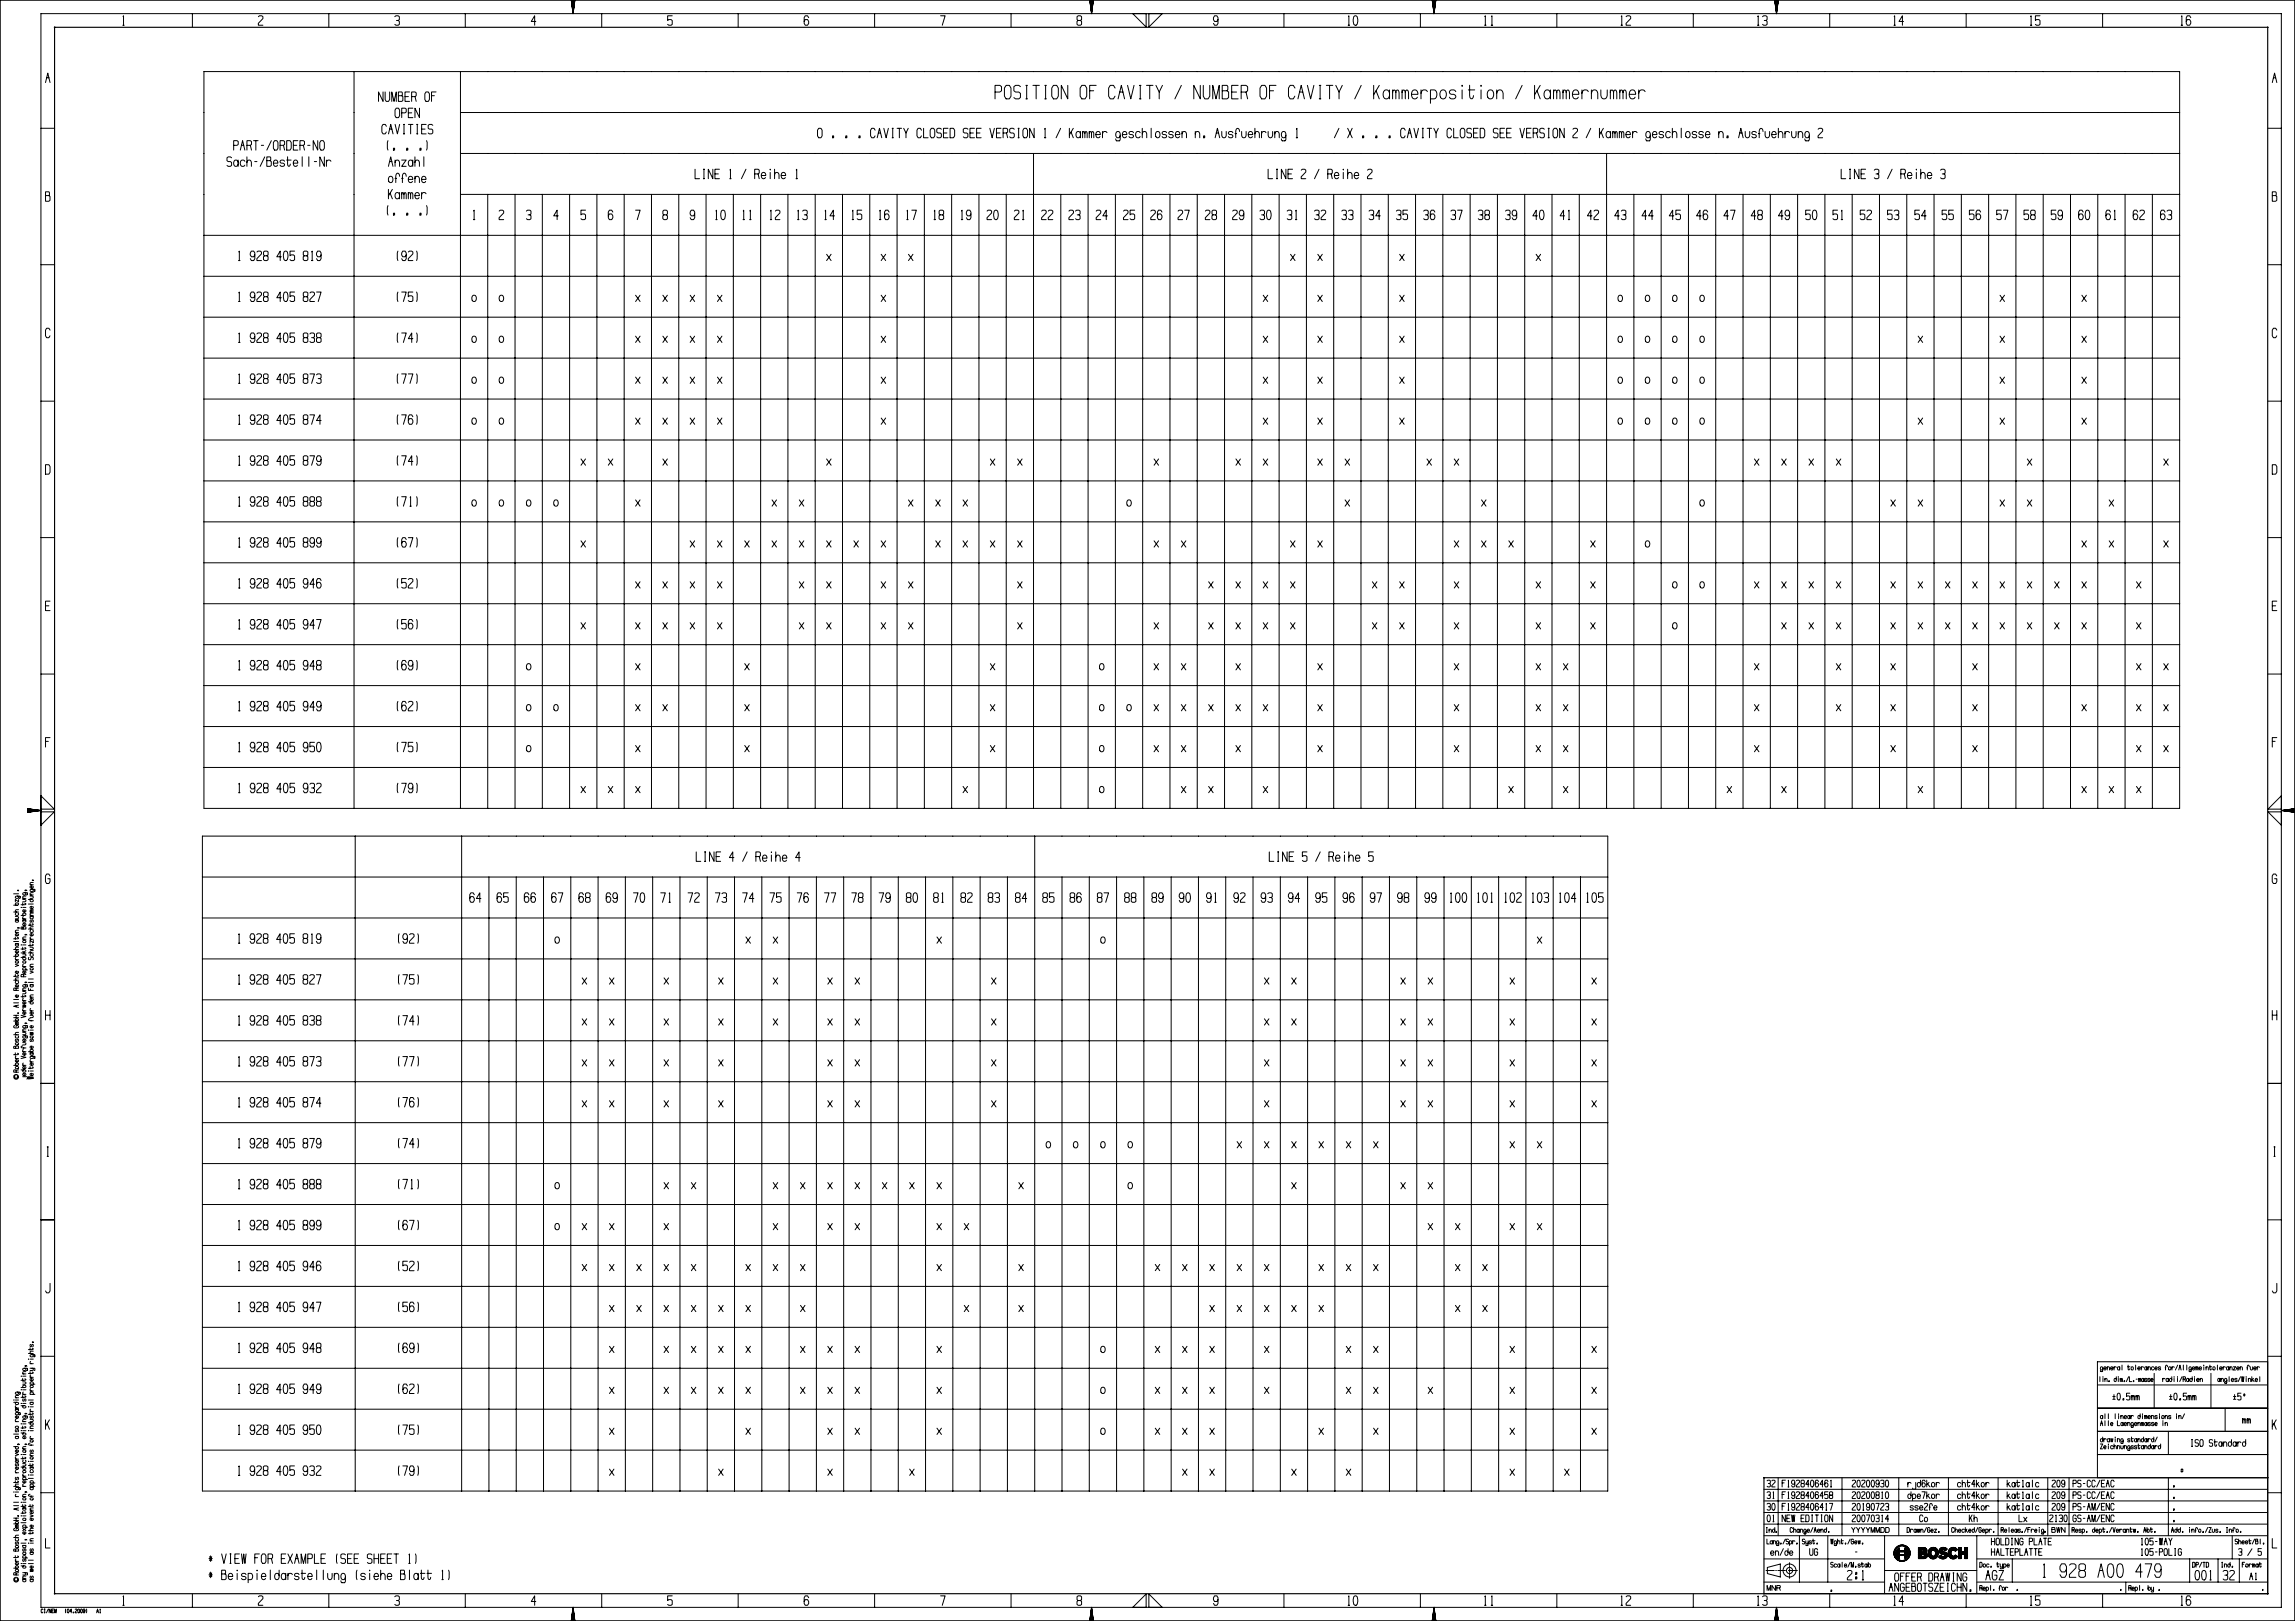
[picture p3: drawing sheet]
<svg xmlns="http://www.w3.org/2000/svg" width="841mm" height="594mm" viewBox="0 0 841 594" stroke-linecap="round" stroke-linejoin="round" font-family="sans-serif">
<g fill="none" stroke="#000" stroke-width=".37">
<path d="M0 0l.1 .1M.1 .1h840.8M.1 .1v593.8M15 5h821v584h-821zM45 9.2h.5M45.1 6.1l.2-.3v3.4M70.5 5v5M94.7 6.1l.4-.3h.8l.4 .3v.7l-1.6 1.8v.6h1.6M120.5 5v5M144.7 6.1l.4-.3h.8l.4 .3v1.1l-.4 .3M145.3 7.5h.6l.4 .4v1l-.4 .3h-.8l-.4-.3M170.5 5v5"/>
<path d="M196.3 7.9h-1.6l1.2-2.1v3.4M209.4 .3l.6 4.7M209.4 .1l.1 .9M209.5 .1v1.3M209.6 .1v2.1M209.7 .1v2.8M209.8 .1v3.6M209.9 .1v4.3M210 .1v4.9M210.1 .1l-.1 4.7M210.2 .1l-.1 4M210.3 .1l-.1 3.2"/>
<path d="M210.4 .1l-.1 2.4M210.4 .1v1.7M210.5 .1v1.3M210.6 .6l.1-.5-.7 4.9M220.5 5v5M246.3 5.8h-1.6v1.7l.4-.3h.8l.4 .3v1.4l-.4 .3h-.8l-.4-.3M270.5 5v5M296.3 6.5l-.4-.7h-.8l-.4 .7v2.1l.4 .6h.8l.4-.6v-.7l-.4-.7h-.8l-.4 .7M320.5 5v5M344.7 5.8h1.6l-1 3.4M370.5 5v5M395.1 7.5l-.4-.3v-1.1l.4-.3h.8l.4 .3v1.1l-1.6 .7v1l.4 .3h.8l.4-.3v-1l-.4-.4"/>
<path d="M399.4 .3l.6 4.7M399.4 .1l.1 .9M399.5 .1l.1 1.7M399.6 .1v2.1M399.7 .1v2.8M399.8 .1v3.6M399.9 .1v4.3M400 .1v4.9M400.1 .1l-.1 4.7M400.2 .1l-.1 4M400.3 .1l-.1 3.2M400.4 .1l-.1 2.4"/>
<path d="M400.4 .1v1.7M400.5 .1v1.3M400.6 .6v-.5l-.6 4.9M415.1 5l4.9 4.9v-4.9M421 5v4.9l4.9-4.9M446.3 7.2l-.4 .7h-.8l-.4-.7 .4-1.4h.8l.4 .7v2.1l-.4 .6h-.8l-.4-.6M470.5 5v5M494 9.2h.6M494.1 6.1l.2-.3v3.4M496.1 6.1l.8-.3a2.61 2.61 0 0 1 0 3.4h-.4a3.1 3.1 0 0 1-.4-3.1zM520.5 5v5M524.9 .3l.6 4.7"/>
<path d="M524.9 .1l.1 .9M525 .1l.1 1.7M525.1 .1v2.1M525.2 .1v2.8M525.3 .1v3.6M525.4 .1v4.3M525.5 .1v4.9M525.6 .1v4.3M525.7 .1l-.1 4M525.8 .1l-.1 3.2M525.9 .1l-.1 2.4M526 .1l-.1 1.7"/>
<path d="M526.1 .1l-.1 .9M526.1 .3l-.6 4.7M544 9.2h.6M544.1 6.1l.2-.3v3.4M546.5 9.2h.5M546.6 6.1l.1-.3v3.4M570.5 5v5M594 9.2h.6M594.1 6.1l.2-.3v3.4M595.9 6.1l.4-.3h.8l.5 .3v.7l-1.7 1.8v.6h1.7M620.5 5v5M644 9.2h.6"/>
<path d="M644.1 6.1l.2-.3v3.4M645.9 6.1l.4-.3h.8l.5 .3v1.1l-.5 .3M646.5 7.5h.6l.5 .4v1l-.5 .3h-.8l-.4-.3M650.4 .3l.6 4.7M650.4 .1l.1 .9M650.5 .1l.1 1.7M650.6 .1l.1 2.4M650.7 .1v2.8M650.8 .1v3.6M650.9 .1v4.3M651 .1v4.9M651.1 .1v4.3"/>
<path d="M651.2 .1v3.6M651.3 .1l-.1 3.2M651.4 .1l-.1 2.4M651.5 .1l-.1 1.7M651.6 .1l-.1 .9M651.6 .3l-.6 4.7M670.5 5v5M694 9.2h.6M694.1 6.1l.2-.3v3.4M697.6 7.9h-1.7l1.2-2.1v3.4M720.5 5v5M744 9.2h.6"/>
<path d="M744.1 6.1l.2-.3v3.4M747.6 5.8h-1.7v1.7l.4-.3h.8l.5 .3v1.4l-.5 .3h-.8l-.4-.3M770.5 5v5M799.3 9.2h.5M799.4 6.1l.1-.3v3.4M802.8 6.5l-.4-.7h-.9l-.4 .7v2.1l.4 .6h.9l.4-.6v-.7l-.4-.7h-.9l-.4 .7M840.9 .1v593.8M841 0l-.1 .1M16.7 30.3l.8-3.5 .8 3.5M17.1 28.5h.8M74.7 26.2h724v270h-724zM129.7 26.2v270"/>
<path d="M140.4 33.7v3.5l-1.7-3.5v3.5M141.1 33.7v2.8l.4 .7h.9l.4-.7v-2.8M143.6 37.2v-3.5l.8 3.5 .8-3.5v3.5M145.2 39.6h.8l.4 .7v2.1l-.4 .7h-.8l-.4-.7v-2.1zM146 35.1v-1.4h1.2l.2 .3-.2 1.1h-1.2v2.1h1.2l.4-.4v-1.4l-.4-.3M148.4 35.4h1.3M150.1 33.7h-1.7v3.5h1.7M150.8 35.4h1.3l.4-.3v-1.1l-.4-.3h-1.3v3.5M151.3 39.6h-1.7v3.5h1.7M152.1 35.4l.4 1.8M153.7 39.6v3.5l-1.6-3.5v3.5M156.1 33.7h.8l.5 .7v2.1l-.5 .7h-.8l-.4-.7v-2.1z"/>
<path d="M158.1 35.1h1.1M159.8 33.7h-1.7v3.5M168.7 26.2v270M364.6 33.7h1.8l.6-.4v-1.5l-.6-.5h-1.8v4.9M368.7 31.3h1.2l.6 1v2.9l-.6 1h-1.2l-.6-1v-2.9zM373.9 31.8l-.6-.5h-1.1l-.7 .5v1.5l.7 .4h1.1l.6 .6v1.4l-.6 .5h-1.2l-.6-.4M375.9 36.2h.6M375.9 31.3h.6M376.2 31.3v4.9M378.5 31.3h2.4M379.7 31.3v4.9M382.8 36.2h.6"/>
<path d="M382.8 31.3h.6M383.2 31.3v4.9M386 31.3h1.2l.6 1v2.9l-.6 1h-1.2l-.6-1v-2.9zM391.3 31.3v4.9l-2.4-4.9v4.9M396.4 31.3h1.2l.6 1v2.9l-.6 1h-1.2l-.6-1v-2.9zM399.3 33.3h1.5M401.7 31.3h-2.4v4.9M408.6 32.3l-.6-1h-1.2l-.5 1v2.9l.5 1h1.2l.6-1M409.7 36.2l1.2-4.9 1.2 4.9M410.3 33.7h1.2M413.2 31.3l1.2 4.9 1.2-4.9M417.5 36.2h.6"/>
<path d="M417.5 31.3h.6M417.8 31.3v4.9M420.1 31.3h2.4M421.3 31.3v4.9M423.6 31.3l1.2 2.4v2.5M426 31.3l-1.2 2.4M432.9 31.3l-2.4 4.9M439.9 31.3v4.9l-2.4-4.9v4.9M440.9 31.3v3.9l.6 1h1.2l.6-1v-3.9M444.4 36.2v-4.9l1.2 4.9 1.2-4.9v4.9M447.9 33.3v-2h1.8l.2 .5-.2 1.5h-1.8v2.9h1.7l.6-.4v-2.1l-.5-.4M451.4 33.7h1.7"/>
<path d="M453.7 31.3h-2.3v4.9h2.3M454.8 33.7h1.8l.6-.4v-1.5l-.6-.5h-1.8v4.9M456.6 33.7l.6 2.5M462.4 31.3h1.1l.6 1v2.9l-.6 1h-1.1l-.7-1v-2.9zM465.2 33.3h1.5M467.6 31.3h-2.4v4.9M474.5 32.3l-.6-1h-1.1l-.6 1v2.9l.6 1h1.1l.6-1M475.6 36.2l1.2-4.9 1.2 4.9M476.2 33.7h1.2M479.1 31.3l1.2 4.9 1.2-4.9M483.4 36.2h.6M483.4 31.3h.6"/>
<path d="M483.8 31.3v4.9M486 31.3h2.4M487.2 31.3v4.9M489.5 31.3l1.2 2.4v2.5M491.9 31.3l-1.2 2.4M498.8 31.3l-2.4 4.9M503.4 31.3v4.9M504.3 33.3l1.1 2.9M505.4 31.3l-2 3.4M509.2 34.2a1.18 1.18 0 0 0-1.2-1.3 1.18 1.18 0 0 0-1.2 1.3 1.35 1.35 0 0 0 .2 1.6 1.35 1.35 0 0 0 1.7 .3l.5-1.2M509.2 32.9v3.3M510.3 33.9l.4-.9 .7 .4 .1 2.8"/>
<path d="M510.3 32.9v3.3M511.5 33.9l.1-.5 .7-.4 .4 .9v2.3M513.8 33.9l.4-.9 .7 .4 .1 2.8M513.8 32.9v3.3M515 33.9l.1-.5 .7-.4 .4 .9v2.3M517.3 34.6h2.3a1.21 1.21 0 0 0-.9-1.6 1.21 1.21 0 0 0-1.4 1.2 1.35 1.35 0 0 0 .2 1.6 1.35 1.35 0 0 0 1.6 .3l.3-.5M520.7 32.9v3.3M523.1 33.6a1.25 1.25 0 0 0-1.5-.6 1.25 1.25 0 0 0-.9 1.2M524.2 36.2h1.4a1.84 1.84 0 0 0 0-3.3h-1.4v4.9M528.2 33.1a1.34 1.34 0 0 1 1.6 .2 1.34 1.34 0 0 1 .2 1.6l-.2 .7a1.07 1.07 0 0 1-1 .6 1.07 1.07 0 0 1-.9-.6 2.28 2.28 0 0 1 .3-2.5zM533.5 33.6a1.35 1.35 0 0 0-2.4 0l.4 .8 1.6 .4 .4 .8a1.35 1.35 0 0 1-2.4 0M535.8 31.2v.4z"/>
<path d="M535.8 32.9v3.3M538.1 32.9h2.3M538.5 31.2l.2 4.6 .3 .4h.5l.5-1.2M542.7 31.2v.4zM542.7 32.9v3.3M545.5 33.1a1.34 1.34 0 0 1 1.6 .2 1.34 1.34 0 0 1 .2 1.6l-.1 .7a1.07 1.07 0 0 1-1 .6 1.07 1.07 0 0 1-1-.6 2.3 2.3 0 0 1 .3-2.5zM548.5 34.2a1.18 1.18 0 0 1 1.1-1.3 1.18 1.18 0 0 1 1.2 1.3v2M548.5 32.9v3.3M557.8 31.3l-2.4 4.9M562.3 31.3v4.9M563.2 33.3l1.2 2.9M564.4 31.3l-2.1 3.4"/>
<path d="M568.2 34.2a1.18 1.18 0 0 0-1.2-1.3 1.18 1.18 0 0 0-1.2 1.3 1.36 1.36 0 0 0 .2 1.6 1.36 1.36 0 0 0 1.6 .3l.6-1.2M568.2 32.9v3.3M569.3 33.9l.4-.9 .6 .4 .2 2.8M569.3 32.9v3.3M570.5 33.9l.1-.5 .7-.4 .4 .9v2.3M572.8 33.9l.4-.9 .6 .4 .1 2.8M572.8 32.9v3.3M573.9 33.9l.1-.5 .7-.4 .4 .9v2.3M576.2 34.6h2.4a1.21 1.21 0 0 0-1-1.6 1.21 1.21 0 0 0-1.4 1.2 1.36 1.36 0 0 0 .2 1.6 1.36 1.36 0 0 0 1.6 .3l.4-.5M579.7 32.9v3.3M582 33.6a1.25 1.25 0 0 0-1.4-.6 1.25 1.25 0 0 0-.9 1.2M583.2 34.2a1.18 1.18 0 0 1 1.1-1.3 1.18 1.18 0 0 1 1.2 1.3v2"/>
<path d="M583.2 32.9v3.3M586.6 32.9l.2 2.7a1.07 1.07 0 0 0 1 .6 1.07 1.07 0 0 0 1-.6l.2-2.7M590.1 33.9l.4-.9 .7 .4 .1 2.8M590.1 32.9v3.3M591.3 33.9l.1-.5 .7-.4 .4 .9v2.3M593.6 33.9l.4-.9 .6 .4 .2 2.8M593.6 32.9v3.3M594.8 33.9l.1-.5 .6-.4 .4 .9v2.3M597 34.6h2.4a1.21 1.21 0 0 0-1-1.6 1.21 1.21 0 0 0-1.4 1.2 1.35 1.35 0 0 0 .2 1.6 1.35 1.35 0 0 0 1.7 .3l.3-.5M600.5 32.9v3.3M602.8 33.6a1.25 1.25 0 0 0-1.4-.6 1.25 1.25 0 0 0-.9 1.2M832.7 30.3l.8-3.5 .8 3.5"/>
<path d="M833.1 28.5h.8M15 47h5M84.9 57.8l-.5-.3h-.8l-.4 .3v1.1l1.7 .7v1l-.5 .4h-.8l-.4-.4M85.6 53.3h1.3l.4-.4v-1l-.4-.4h-1.3v3.5M87.3 59.5a.82 .82 0 0 0-.9-.9 .82 .82 0 0 0-.8 .9 .95 .95 0 0 0 .2 1.2 .95 .95 0 0 0 1.1 .1l.4-.8M87.3 58.7v2.3M88.1 55l.8-3.5 .8 3.5M88.5 53.3h.8M89.7 59.1a.96 .96 0 0 0-1.3-.3 .96 .96 0 0 0-.3 1.2 .89 .89 0 0 0 .6 .9 .89 .89 0 0 0 1-.4M90.5 59.5a.82 .82 0 0 1 .8-.9 .82 .82 0 0 1 .8 .9v1.5M90.5 57.5v3.5M90.5 53.3h1.2l.5-.4v-1l-.5-.4h-1.2v3.5"/>
<path d="M91.7 53.3l.5 1.7M92.9 51.5h1.7M93.3 59.2h.9M93.7 51.5v3.5M95.8 53.3h.8M97 57.5l-1.7 3.5M97.8 58.9v-1.4h1.2l.2 .3-.2 1.1h-1.2v2.1h1.2l.4-.4v-1.4l-.4-.3M99.4 51.5l-1.6 3.5M100.2 59.8h1.6a.85 .85 0 0 0-.6-1.1 .85 .85 0 0 0-1 .8 .95 .95 0 0 0 .1 1.2 .95 .95 0 0 0 1.2 .1l.2-.3M100.6 51.5h.9l.4 .7v2.1l-.4 .7h-.9l-.4-.7v-2.1zM102.6 53.3h1.3l.4-.4v-1l-.4-.4h-1.3v3.5M103.9 53.3l.4 1.7"/>
<path d="M104.3 59.1a.94 .94 0 0 0-1.7 0l.3 .6 1.1 .2 .3 .6a.94 .94 0 0 1-1.7 0M105.1 58.7h1.6M105.1 51.5h1.2l.4 .7v2.1l-.4 .7h-1.2zM105.4 57.5l.1 3.1 .5 .3 .4-.8M107.5 59.8h1.6a.85 .85 0 0 0-.6-1.1 .85 .85 0 0 0-1 .8 .95 .95 0 0 0 .1 1.2 .95 .95 0 0 0 1.2 .1l.2-.3M107.5 53.3h1.2M109.2 51.5h-1.7v3.5h1.7M109.9 53.3h1.3l.4-.4v-1l-.4-.4h-1.3v3.5M110.7 57.5v3.5M111.2 53.3l.4 1.7M112.8 53.3h.8M113.2 57.5v3.5"/>
<path d="M115.2 59.2h.8M116.4 51.5v3.5l-1.6-3.5v3.5M117.6 51.5h.8l.5 .7v2.1l-.5 .7h-.8l-.4-.7v-2.1zM118.9 57.5v3.5l-1.7-3.5v3.5M119.6 58.7v2.3M121.3 59.1a.87 .87 0 0 0-1-.4 .87 .87 0 0 0-.7 .8M141.6 46.3l-.4-.7h-.8l-.5 .7v2.1l.5 .7h.8l.4-.7M142.2 51.5l-.3 .7 .3 2.8M142.4 49.1l.8-3.5 .8 3.5M142.8 59.2h.8M142.8 47.3h.8M144.2 54.3h.4v.7h-.4z"/>
<path d="M144.8 59.5a.82 .82 0 0 1 .8-.9 .82 .82 0 0 1 .8 .9v1.5M144.8 58.7v2.3M144.8 45.6l.8 3.5 .9-3.5M147.2 58.7h1.6l-1.6 2.3h1.6M147.2 41.4h1.2l.5-.4v-1l-.5-.4h-1.2v3.5M147.8 49.1h.4M147.8 45.6h.4M148.1 45.6v3.5M149 54.3h.5v.7h-.5zM149.6 41.4h1.3M149.6 45.6h1.7M150.5 45.6v3.5"/>
<path d="M151.3 59.5a.82 .82 0 0 0-.9-.9 .82 .82 0 0 0-.8 .9 .95 .95 0 0 0 .2 1.2 .95 .95 0 0 0 1.1 .1l.4-.8M151.3 58.7v2.3M152.1 59.5a.82 .82 0 0 1 .8-.9 .82 .82 0 0 1 .8 .9v1.5M152.1 57.5v3.5M152.7 49.1h.4M152.7 45.6h.4M152.9 45.6v3.5M153.9 54.3h.4v.7h-.4zM154.5 47.3h1.3M155.3 57.5v3.5M156.2 45.6h-1.7v3.5h1.7M156.3 51.5l.2 .7-.2 2.8"/>
<path d="M158.6 45.9l-.4-.3h-.9l-.4 .3v1.1l1.7 .7v1l-.4 .4h-.9l-.4-.4M168.7 41.2h630M168.7 56.2h630M300 47h.8l.5 .7v2.1l-.5 .7h-.8l-.4-.7v-2.1zM305.1 49.8h.4v.7h-.4zM309.9 49.8h.4v.7h-.4zM314.8 49.8h.4v.7h-.4zM320.7 47.7l-.4-.7h-.9l-.4 .7v2.1l.4 .7h.8l.5-.7M321.5 50.5l.8-3.5 .8 3.5M321.9 48.7h.8M323.9 47l.8 3.5 .8-3.5M326.9 50.5h.4"/>
<path d="M326.9 47h.4M327.1 47v3.5M328.7 47h1.7M329.6 47v3.5M331.2 47l.8 1.7v1.8M332.8 47l-.8 1.7M337.7 47.7l-.4-.7h-.9l-.4 .7v2.1l.4 .7h.8l.5-.7M338.4 47v3.5h1.7M341.3 47h.8l.4 .7v2.1l-.4 .7h-.8l-.4-.7v-2.1zM345 47.3l-.4-.3h-.9l-.4 .3v1.1l1.7 .7v1l-.4 .4h-.9l-.4-.3M345.7 48.7h1.3M347.4 47h-1.7v3.5h1.7"/>
<path d="M348.2 47h1.2l.4 .7v2.1l-.4 .7h-1.2zM354.7 47.3l-.4-.3h-.9l-.4 .3v1.1l1.7 .7v1l-.4 .4h-.9l-.4-.3M355.4 48.7h1.3M357.1 47h-1.7v3.5h1.7M357.9 48.7h1.2M359.5 47h-1.6v3.5h1.6M362.7 47l.9 3.5 .8-3.5M365.2 48.7h1.2M366.8 47h-1.6v3.5h1.6M367.6 48.7h1.2l.4-.3v-1.1l-.4-.3h-1.2v3.5M368.8 48.7l.4 1.8M371.7 47.3l-.4-.3h-.9l-.4 .3v1.1l1.7 .7v1l-.4 .4h-.9l-.4-.3"/>
<path d="M373.1 50.5h.4M373.1 47h.4M373.3 47v3.5M375.3 47h.8l.4 .7v2.1l-.4 .7h-.8l-.5-.7v-2.1zM378.7 56.2v240M379 47v3.5l-1.7-3.5v3.5M382.7 50.5h.6M382.8 47.3l.2-.3v3.5M388.7 47l-1.7 3.5M391.9 47v3.5M392.5 48.4l.8 2.1M393.3 47l-1.4 2.4"/>
<path d="M395.9 49.1a.82 .82 0 0 0-.8-.9 .82 .82 0 0 0-.8 .9 .95 .95 0 0 0 .1 1.1 .95 .95 0 0 0 1.2 .2l.3-.8M395.9 48.2v2.3M396.7 48.9l.3-.7 .5 .3 .1 2M396.7 48.2v2.3M397.6 48.9v-.4l.5-.3 .3 .7v1.6M399.2 48.9l.2-.7 .5 .3 .1 2M399.2 48.2v2.3M400 48.9v-.4l.5-.3 .3 .7v1.6M401.6 49.3h1.6a.85 .85 0 0 0-.6-1.1 .85 .85 0 0 0-1 .9 .95 .95 0 0 0 .1 1.1 .95 .95 0 0 0 1.1 .2l.3-.4M404 48.2v2.3M405.6 48.6a.87 .87 0 0 0-.9-.4 .87 .87 0 0 0-.7 .9M410.5 49.6l-.4 .8a1.13 1.13 0 0 1-1.4-.8 1.13 1.13 0 0 1 .8-1.4 .81 .81 0 0 1 1 .9l-.2 2.4-1.1 .1-.3-.7"/>
<path d="M411.3 49.3h1.6a.85 .85 0 0 0-.6-1.1 .85 .85 0 0 0-1 .9 .95 .95 0 0 0 .1 1.1 .95 .95 0 0 0 1.2 .2l.2-.4M415.4 48.6a.94 .94 0 0 0-1.7 0l.3 .6 1.1 .3 .3 .5a.94 .94 0 0 1-1.7 0M417.8 48.6a.96 .96 0 0 0-1.3-.3 .96 .96 0 0 0-.3 1.3 .89 .89 0 0 0 .6 .9 .89 .89 0 0 0 1-.5M418.6 49.1a.82 .82 0 0 1 .8-.9 .82 .82 0 0 1 .8 .9v1.4M418.6 47v3.5M421.8 47v3.5M423.8 48.3a1.07 1.07 0 0 1 1.3 1 1.07 1.07 0 0 1-1.3 1.1l-.4-.8zM427.5 48.6a.94 .94 0 0 0-1.6 0l.2 .6 1.2 .3 .2 .5a.94 .94 0 0 1-1.6 0M429.9 48.6a.94 .94 0 0 0-1.6 0l.2 .6 1.2 .3 .2 .5a.94 .94 0 0 1-1.6 0M430.7 49.3h1.7a.85 .85 0 0 0-.7-1.1 .85 .85 0 0 0-1 .9 .95 .95 0 0 0 .2 1.1 .95 .95 0 0 0 1.1 .2l.2-.4M433.1 49.1a.82 .82 0 0 1 .9-.9 .82 .82 0 0 1 .8 .9v1.4M433.1 48.2v2.3"/>
<path d="M438 49.1a.82 .82 0 0 1 .8-.9 .82 .82 0 0 1 .8 .9v1.4M438 48.2v2.3M441 49.8h.5v.7h-.5zM445.3 50.5l.8-3.5 .8 3.5M445.7 48.7h.8M447.7 48.2l.1 1.8 .6 .5 .8-.5 .2-1.8M451.8 48.6a.94 .94 0 0 0-1.7 0l.3 .6 1.1 .3 .3 .5a.94 .94 0 0 1-1.7 0M452.6 49h.5M454.2 48.2l-.2-.9-.3-.2-.6 .2-.3 .9v2.3M455 48.2l.1 1.8 .6 .5 .8-.5 .1-1.8M457.4 49.3h1.7a.85 .85 0 0 0-.7-1.1 .85 .85 0 0 0-1 .9 .95 .95 0 0 0 .2 1.1 .95 .95 0 0 0 1.1 .2l.2-.4M459.9 49.1a.82 .82 0 0 1 .8-.9 .82 .82 0 0 1 .8 .9v1.4"/>
<path d="M459.9 47v3.5M462.3 48.2v2.3M463.9 48.6a.87 .87 0 0 0-1-.4 .87 .87 0 0 0-.6 .9M464.7 48.2l.1 1.8 .6 .5 .8-.5 .2-1.8M467.1 49.1a.82 .82 0 0 1 .9-.9 .82 .82 0 0 1 .8 .9v1.4M467.1 48.2v2.3M471.2 49.6l-.4 .8a1.13 1.13 0 0 1-1.4-.8 1.13 1.13 0 0 1 .8-1.4 .81 .81 0 0 1 1 .9l-.2 2.4-1.1 .1-.3-.7M475 50.5h.5M475.1 47.3l.2-.3v3.5M490.7 47l-1.7 3.5M493.9 47l1.6 3.5M495.5 47l-1.6 3.5"/>
<path d="M499.3 49.8h.4v.7h-.4zM504.2 49.8h.4v.7h-.4zM509 49.8h.4v.7h-.4zM514.9 47.7l-.4-.7h-.8l-.4 .7v2.1l.4 .7h.8l.4-.7M515.7 50.5l.8-3.5 .9 3.5M516.1 48.7h.8M518.1 47l.9 3.5 .8-3.5M521.2 50.5h.4M521.2 47h.4M521.4 47v3.5M523 47h1.6M523.8 47v3.5"/>
<path d="M525.4 47l.8 1.7v1.8M527.1 47l-.9 1.7M531.9 47.7l-.4-.7h-.8l-.4 .7v2.1l.4 .7h.8l.4-.7M532.7 47v3.5h1.7M535.5 47h.9l.4 .7v2.1l-.4 .7h-.9l-.4-.7v-2.1zM539.2 47.3l-.4-.3h-.8l-.5 .3v1.1l1.7 .7v1l-.4 .4h-.8l-.5-.3M540 48.7h1.2M541.6 47h-1.6v3.5h1.6M542.4 47h1.2l.5 .7v2.1l-.5 .7h-1.2zM548.9 47.3l-.4-.3h-.8l-.5 .3v1.1l1.7 .7v1l-.4 .4h-.8l-.5-.3M549.7 48.7h1.2M551.4 47h-1.7v3.5h1.7"/>
<path d="M552.1 48.7h1.3M553.8 47h-1.7v3.5h1.7M557 47l.8 3.5 .8-3.5M559.4 48.7h1.3M561.1 47h-1.7v3.5h1.7M561.8 48.7h1.3l.4-.3v-1.1l-.4-.3h-1.3v3.5M563.1 48.7l.4 1.8M565.9 47.3l-.4-.3h-.8l-.5 .3v1.1l1.7 .7v1l-.4 .4h-.8l-.5-.3M567.3 50.5h.4M567.3 47h.4M567.5 47v3.5M569.5 47h.9l.4 .7v2.1l-.4 .7h-.9l-.4-.7v-2.1z"/>
<path d="M573.2 47v3.5l-1.7-3.5v3.5M576.4 47.3l.4-.3h.9l.4 .3v.7l-1.7 1.8v.7h1.7M582.9 47l-1.6 3.5M586.1 47v3.5M586.7 48.4l.9 2.1M587.6 47l-1.5 2.4M588.7 56.2v240M590.2 49.1a.82 .82 0 0 0-.8-.9 .82 .82 0 0 0-.9 .9 .95 .95 0 0 0 .2 1.1 .95 .95 0 0 0 1.1 .2l.4-.8M590.2 48.2v2.3M591 48.9l.3-.7 .4 .3 .1 2M591 48.2v2.3M591.8 48.9l.1-.4 .5-.3 .2 .7v1.6"/>
<path d="M593.4 48.9l.3-.7 .4 .3 .1 2M593.4 48.2v2.3M594.2 48.9l.1-.4 .5-.3 .3 .7v1.6M595.8 49.3h1.7a.85 .85 0 0 0-.7-1.1 .85 .85 0 0 0-1 .9 .95 .95 0 0 0 .2 1.1 .95 .95 0 0 0 1.1 .2l.2-.4M598.3 48.2v2.3M599.9 48.6a.87 .87 0 0 0-1-.4 .87 .87 0 0 0-.6 .9M604.8 49.6l-.4 .8a1.13 1.13 0 0 1-1.4-.8 1.13 1.13 0 0 1 .8-1.4 .81 .81 0 0 1 1 .9l-.3 2.4-1 .1-.4-.7M605.5 49.3h1.7a.85 .85 0 0 0-.7-1.1 .85 .85 0 0 0-1 .9 .95 .95 0 0 0 .2 1.1 .95 .95 0 0 0 1.1 .2l.3-.4M609.6 48.6a.94 .94 0 0 0-1.6 0l.2 .6 1.2 .3 .2 .5a.94 .94 0 0 1-1.6 0M612.1 48.6a.96 .96 0 0 0-1.3-.3 .96 .96 0 0 0-.4 1.3 .89 .89 0 0 0 .6 .9 .89 .89 0 0 0 1.1-.5M612.8 49.1a.82 .82 0 0 1 .8-.9 .82 .82 0 0 1 .9 .9v1.4M612.8 47v3.5"/>
<path d="M616.1 47v3.5M618.1 48.3a1.07 1.07 0 0 1 1.3 1 1.07 1.07 0 0 1-1.3 1.1l-.4-.8zM621.8 48.6a.94 .94 0 0 0-1.7 0l.3 .6 1.1 .3 .3 .5a.94 .94 0 0 1-1.7 0M624.2 48.6a.94 .94 0 0 0-1.7 0l.3 .6 1.1 .3 .3 .5a.94 .94 0 0 1-1.7 0M625 49.3h1.6a.85 .85 0 0 0-.7-1.1 .85 .85 0 0 0-.9 .9 .95 .95 0 0 0 .1 1.1 .95 .95 0 0 0 1.1 .2l.3-.4M629.8 49.1a.82 .82 0 0 1 .8-.9 .82 .82 0 0 1 .9 .9v1.4M629.8 48.2v2.3M632.9 49.8h.4v.7h-.4zM637.1 50.5l.8-3.5 .9 3.5M637.5 48.7h.9M639.5 48.2l.2 1.8 .5 .5 .8-.5 .2-1.8M643.6 48.6a.94 .94 0 0 0-1.6 0l.2 .6 1.2 .3 .2 .5a.94 .94 0 0 1-1.6 0"/>
<path d="M644.4 49h.5M646.1 48.2l-.3-.9-.3-.2-.6 .2-.2 .9v2.3M646.8 48.2l.2 1.8 .5 .5 .8-.5 .2-1.8M649.2 49.3h1.7a.85 .85 0 0 0-.7-1.1 .85 .85 0 0 0-1 .9 .95 .95 0 0 0 .2 1.1 .95 .95 0 0 0 1.1 .2l.3-.4M651.7 49.1a.82 .82 0 0 1 .8-.9 .82 .82 0 0 1 .8 .9v1.4M651.7 47v3.5M654.1 48.2v2.3M655.7 48.6a.87 .87 0 0 0-.9-.4 .87 .87 0 0 0-.7 .9M656.5 48.2l.2 1.8 .5 .5 .8-.5 .2-1.8M659 49.1a.82 .82 0 0 1 .8-.9 .82 .82 0 0 1 .8 .9v1.4M659 48.2v2.3M663 49.6l-.3 .8a1.13 1.13 0 0 1-1.4-.8 1.13 1.13 0 0 1 .8-1.4 .81 .81 0 0 1 .9 .9l-.2 2.4-1 .1-.4-.7"/>
<path d="M666.2 47.3l.4-.3h.9l.4 .3v.7l-1.7 1.8v.7h1.7M831 47h5M16.7 71.7v-1.4h1.2l.2 .3-.2 1.1h-1.2v2.1h1.2l.4-.4v-1.4l-.4-.3M142.2 75.3l-.3 .7 .3 2.8M142.3 61l.9-3.5 .8 3.5M142.3 69.4v3.5M142.7 64.7a1.07 1.07 0 0 1 1.3 1.1 1.07 1.07 0 0 1-1.3 1l-.4-.8zM143 70.8l.8 2.1M143.8 69.4l-1.5 2.4M144.2 78.1h.4v.7h-.4zM144.8 65.4h.5M146.4 71.4a.82 .82 0 0 0-.8-.9 .82 .82 0 0 0-.8 .9 .95 .95 0 0 0 .1 1.2 .95 .95 0 0 0 1.1 .1l.4-.8"/>
<path d="M146.4 70.6v2.3M146.4 64.6l-.2-.9-.3-.2-.6 .2-.3 .9v2.3M147.2 71.3l.3-.7 .4 .3 .1 2M147.2 65.4h.5M147.2 70.6v2.3M148 71.3l.1-.4 .5-.3 .3 .7v1.6M148.9 64.6l-.3-.9-.3-.2-.6 .2-.2 .9v2.3M149 78.1h.5v.7h-.5zM149.6 65.7h1.7a.85 .85 0 0 0-.7-1.1 .85 .85 0 0 0-1 .9 .95 .95 0 0 0 .2 1.1 .95 .95 0 0 0 1.1 .2l.2-.3M149.6 71.3l.3-.7 .5 .3 .1 2M149.6 70.6v2.3M150.5 71.3v-.4l.5-.3 .3 .7v1.6"/>
<path d="M152.1 65.5a.82 .82 0 0 1 .8-.9 .82 .82 0 0 1 .8 .9v1.4M152.1 71.7h1.6a.85 .85 0 0 0-.7-1.1 .85 .85 0 0 0-.9 .8 .95 .95 0 0 0 .1 1.2 .95 .95 0 0 0 1.1 .1l.3-.3M152.1 64.6v2.3M153.9 78.1h.4v.7h-.4zM154.5 65.7h1.6a.85 .85 0 0 0-.6-1.1 .85 .85 0 0 0-1 .9 .95 .95 0 0 0 .1 1.1 .95 .95 0 0 0 1.2 .2l.2-.3M154.5 70.6v2.3M156.1 71a.87 .87 0 0 0-1-.4 .87 .87 0 0 0-.6 .8M156.3 75.3l.2 .7-.2 2.8M168.7 71.2h630M173.6 77.3l.1-.3v3.5M178.7 71.2v225M182.9 77.3l.4-.3h.9l.4 .3v.7l-1.7 1.8v.7h1.7"/>
<path d="M188.7 71.2v225M192.9 77.3l.4-.3h.9l.4 .3v1.1l-.4 .3M193.5 78.7h.7l.4 .4v1.1l-.4 .3h-.9l-.4-.3M198.7 71.2v225M204.6 79.1h-1.7l1.3-2.1v3.5M208.7 71.2v225M214.6 77h-1.7v1.7l.4-.3h.9l.4 .4v1.4l-.4 .3h-.9l-.4-.3M218.7 71.2v225M224.6 77.7l-.4-.7h-.9l-.4 .7v2.1l.4 .7h.9l.4-.7v-.7l-.4-.7h-.9l-.4 .7M228.7 71.2v225M232.9 77h1.7l-1.1 3.5M238.7 71.2v225"/>
<path d="M243.3 78.7l-.4-.3v-1.1l.4-.3h.9l.4 .3v1.1l-1.7 .7v1l.4 .4h.9l.4-.3v-1.1l-.4-.4M248.7 71.2v225M254.6 78.4l-.4 .7h-.9l-.4-.7 .4-1.4h.9l.4 .7v2.1l-.4 .7h-.9l-.4-.7M254.7 62v3.5h1.7M257.7 65.5h.5M257.7 62h.5M258 62v3.5M258.7 71.2v225M261.2 62v3.5l-1.6-3.5v3.5M262 63.7h1.2M262.4 77.3l.1-.3v3.5M263.6 62h-1.6v3.5h1.6"/>
<path d="M264.3 77.3l.9-.3a2.61 2.61 0 0 1 0 3.5h-.5a3.1 3.1 0 0 1-.4-3.2zM267.4 65.5h.5M267.5 62.3l.2-.3v3.5M268.7 71.2v225M272.4 77.3l.1-.3v3.5M273.4 62l-1.7 3.5M274.8 77.3l.2-.3v3.5M276.6 63.7h1.2l.4-.3v-1.1l-.4-.3h-1.2v3.5M277.8 63.7l.4 1.8M278.7 71.2v225M279 64.3h1.6a.85 .85 0 0 0-.6-1.1 .85 .85 0 0 0-1 .9 .95 .95 0 0 0 .1 1.1 .95 .95 0 0 0 1.2 .2l.2-.4M282.2 62v.2z"/>
<path d="M282.2 63.2v2.3M282.4 77.3l.1-.3v3.5M283.8 64.1a.82 .82 0 0 1 .9-.9 .82 .82 0 0 1 .8 .9v1.4M283.8 62v3.5M284.1 77.3l.4-.3h.9l.4 .3v.7l-1.7 1.8v.7h1.7M286.3 64.3h1.6a.85 .85 0 0 0-.7-1.1 .85 .85 0 0 0-.9 .9 .95 .95 0 0 0 .1 1.1 .95 .95 0 0 0 1.1 .2l.3-.4M288.7 71.2v225M291.7 65.5h.5M291.8 62.3l.2-.3v3.5M292.4 77.3l.1-.3v3.5M294.1 77.3l.4-.3h.9l.4 .3v1.1l-.4 .3M294.7 78.7h.7l.4 .4v1.1l-.4 .3h-.9l-.4-.3"/>
<path d="M298.7 71.2v225M302.4 77.3l.1-.3v3.5M305.8 79.1h-1.7l1.3-2.1v3.5M308.7 71.2v225M312.4 77.3l.1-.3v3.5M315.8 77h-1.7v1.7l.4-.3h.9l.4 .4v1.4l-.4 .3h-.9l-.4-.3M318.7 71.2v225M322.4 77.3l.1-.3v3.5M325.8 77.7l-.4-.7h-.9l-.4 .7v2.1l.4 .7h.9l.4-.7v-.7l-.4-.7h-.9l-.4 .7M328.7 71.2v225M332.4 77.3l.1-.3v3.5M334.1 77h1.7l-1.1 3.5"/>
<path d="M338.7 71.2v225M342.4 77.3l.1-.3v3.5M344.5 78.7l-.4-.3v-1.1l.4-.3h.9l.4 .3v1.1l-1.7 .7v1l.4 .4h.9l.4-.3v-1.1l-.4-.4M348.7 71.2v225M352.4 77.3l.1-.3v3.5M355.8 78.4l-.4 .7h-.9l-.4-.7 .4-1.4h.9l.4 .7v2.1l-.4 .7h-.9l-.4-.7M358.7 71.2v225M361.7 77.3l.4-.3h.9l.4 .3v.7l-1.7 1.8v.7h1.7M364.3 77.3l.9-.3a2.61 2.61 0 0 1 0 3.5h-.5a3.1 3.1 0 0 1-.4-3.2zM368.7 71.2v225M371.7 77.3l.4-.3h.9l.4 .3v.7l-1.7 1.8v.7h1.7M374.8 77.3l.2-.3v3.5"/>
<path d="M381.7 77.3l.4-.3h.9l.4 .3v.7l-1.7 1.8v.7h1.7M384.1 77.3l.4-.3h.9l.4 .3v.7l-1.7 1.8v.7h1.7M388.7 71.2v225M391.7 77.3l.4-.3h.9l.4 .3v.7l-1.7 1.8v.7h1.7M394.1 77.3l.4-.3h.9l.4 .3v1.1l-.4 .3M394.7 78.7h.7l.4 .4v1.1l-.4 .3h-.9l-.4-.3M398.7 71.2v225M401.7 77.3l.4-.3h.9l.4 .3v.7l-1.7 1.8v.7h1.7M405.8 79.1h-1.7l1.3-2.1v3.5M408.7 71.2v225M411.7 77.3l.4-.3h.9l.4 .3v.7l-1.7 1.8v.7h1.7M415.8 77h-1.7v1.7l.4-.3h.9l.4 .4v1.4l-.4 .3h-.9l-.4-.3"/>
<path d="M418.7 71.2v225M421.7 77.3l.4-.3h.9l.4 .3v.7l-1.7 1.8v.7h1.7M425.8 77.7l-.4-.7h-.9l-.4 .7v2.1l.4 .7h.9l.4-.7v-.7l-.4-.7h-.9l-.4 .7M428.7 71.2v225M431.7 77.3l.4-.3h.9l.4 .3v.7l-1.7 1.8v.7h1.7M434.1 77h1.7l-1.1 3.5M438.7 71.2v225M441.7 77.3l.4-.3h.9l.4 .3v.7l-1.7 1.8v.7h1.7M444.5 78.7l-.4-.3v-1.1l.4-.3h.9l.4 .3v1.1l-1.7 .7v1l.4 .4h.9l.4-.3v-1.1l-.4-.4M448.7 71.2v225M451.7 77.3l.4-.3h.9l.4 .3v.7l-1.7 1.8v.7h1.7M455.8 78.4l-.4 .7h-.9l-.4-.7 .4-1.4h.9l.4 .7v2.1l-.4 .7h-.9l-.4-.7"/>
<path d="M458.7 71.2v225M461.7 77.3l.4-.3h.9l.4 .3v1.1l-.4 .3M462.3 78.7h.7l.4 .4v1.1l-.4 .3h-.9l-.4-.3M464.3 77.3l.9-.3a2.61 2.61 0 0 1 0 3.5h-.5a3.1 3.1 0 0 1-.4-3.2zM464.7 62v3.5h1.7M467.7 65.5h.5M467.7 62h.5M468 62v3.5M468.7 71.2v225M471.2 62v3.5l-1.6-3.5v3.5M471.7 77.3l.4-.3h.9l.4 .3v1.1l-.4 .3M472 63.7h1.2"/>
<path d="M472.3 78.7h.7l.4 .4v1.1l-.4 .3h-.9l-.4-.3M473.6 62h-1.6v3.5h1.6M474.8 77.3l.2-.3v3.5M476.8 62.3l.4-.3h.9l.4 .3v.7l-1.7 1.8v.7h1.7M478.7 71.2v225M481.7 77.3l.4-.3h.9l.4 .3v1.1l-.4 .3M482.3 78.7h.7l.4 .4v1.1l-.4 .3h-.9l-.4-.3M483.4 62l-1.7 3.5M484.1 77.3l.4-.3h.9l.4 .3v.7l-1.7 1.8v.7h1.7M486.6 63.7h1.2l.4-.3v-1.1l-.4-.3h-1.2v3.5M487.8 63.7l.4 1.8M488.7 71.2v225"/>
<path d="M489 64.3h1.6a.85 .85 0 0 0-.6-1.1 .85 .85 0 0 0-1 .9 .95 .95 0 0 0 .1 1.1 .95 .95 0 0 0 1.2 .2l.2-.4M491.7 77.3l.4-.3h.9l.4 .3v1.1l-.4 .3M492.2 62v.2zM492.2 63.2v2.3M492.3 78.7h.7l.4 .4v1.1l-.4 .3h-.9l-.4-.3M493.8 64.1a.82 .82 0 0 1 .9-.9 .82 .82 0 0 1 .8 .9v1.4M493.8 62v3.5M494.1 77.3l.4-.3h.9l.4 .3v1.1l-.4 .3M494.7 78.7h.7l.4 .4v1.1l-.4 .3h-.9l-.4-.3M496.3 64.3h1.6a.85 .85 0 0 0-.7-1.1 .85 .85 0 0 0-.9 .9 .95 .95 0 0 0 .1 1.1 .95 .95 0 0 0 1.1 .2l.3-.4M498.7 71.2v225M501.1 62.3l.4-.3h.9l.4 .3v.7l-1.7 1.8v.7h1.7"/>
<path d="M501.7 77.3l.4-.3h.9l.4 .3v1.1l-.4 .3M502.3 78.7h.7l.4 .4v1.1l-.4 .3h-.9l-.4-.3M505.8 79.1h-1.7l1.3-2.1v3.5M508.7 71.2v225M511.7 77.3l.4-.3h.9l.4 .3v1.1l-.4 .3M512.3 78.7h.7l.4 .4v1.1l-.4 .3h-.9l-.4-.3M515.8 77h-1.7v1.7l.4-.3h.9l.4 .4v1.4l-.4 .3h-.9l-.4-.3M518.7 71.2v225M521.7 77.3l.4-.3h.9l.4 .3v1.1l-.4 .3M522.3 78.7h.7l.4 .4v1.1l-.4 .3h-.9l-.4-.3M525.8 77.7l-.4-.7h-.9l-.4 .7v2.1l.4 .7h.9l.4-.7v-.7l-.4-.7h-.9l-.4 .7M528.7 71.2v225"/>
<path d="M531.7 77.3l.4-.3h.9l.4 .3v1.1l-.4 .3M532.3 78.7h.7l.4 .4v1.1l-.4 .3h-.9l-.4-.3M534.1 77h1.7l-1.1 3.5M538.7 71.2v225M541.7 77.3l.4-.3h.9l.4 .3v1.1l-.4 .3M542.3 78.7h.7l.4 .4v1.1l-.4 .3h-.9l-.4-.3M544.5 78.7l-.4-.3v-1.1l.4-.3h.9l.4 .3v1.1l-1.7 .7v1l.4 .4h.9l.4-.3v-1.1l-.4-.4M548.7 71.2v225M551.7 77.3l.4-.3h.9l.4 .3v1.1l-.4 .3M552.3 78.7h.7l.4 .4v1.1l-.4 .3h-.9l-.4-.3M555.8 78.4l-.4 .7h-.9l-.4-.7 .4-1.4h.9l.4 .7v2.1l-.4 .7h-.9l-.4-.7M558.7 71.2v225"/>
<path d="M563.4 79.1h-1.7l1.3-2.1v3.5M564.3 77.3l.9-.3a2.61 2.61 0 0 1 0 3.5h-.5a3.1 3.1 0 0 1-.4-3.2zM568.7 71.2v225M573.4 79.1h-1.7l1.3-2.1v3.5M574.8 77.3l.2-.3v3.5M578.7 71.2v225M583.4 79.1h-1.7l1.3-2.1v3.5M584.1 77.3l.4-.3h.9l.4 .3v.7l-1.7 1.8v.7h1.7M593.4 79.1h-1.7l1.3-2.1v3.5M594.1 77.3l.4-.3h.9l.4 .3v1.1l-.4 .3M594.7 78.7h.7l.4 .4v1.1l-.4 .3h-.9l-.4-.3M598.7 71.2v225"/>
<path d="M603.4 79.1h-1.7l1.3-2.1v3.5M605.8 79.1h-1.7l1.3-2.1v3.5M608.7 71.2v225M613.4 79.1h-1.7l1.3-2.1v3.5M615.8 77h-1.7v1.7l.4-.3h.9l.4 .4v1.4l-.4 .3h-.9l-.4-.3M618.7 71.2v225M623.4 79.1h-1.7l1.3-2.1v3.5M625.8 77.7l-.4-.7h-.9l-.4 .7v2.1l.4 .7h.9l.4-.7v-.7l-.4-.7h-.9l-.4 .7M628.7 71.2v225M633.4 79.1h-1.7l1.3-2.1v3.5M634.1 77h1.7l-1.1 3.5M638.7 71.2v225"/>
<path d="M643.4 79.1h-1.7l1.3-2.1v3.5M644.5 78.7l-.4-.3v-1.1l.4-.3h.9l.4 .3v1.1l-1.7 .7v1l.4 .4h.9l.4-.3v-1.1l-.4-.4M648.7 71.2v225M653.4 79.1h-1.7l1.3-2.1v3.5M655.8 78.4l-.4 .7h-.9l-.4-.7 .4-1.4h.9l.4 .7v2.1l-.4 .7h-.9l-.4-.7M658.7 71.2v225M663.4 77h-1.7v1.7l.4-.3h.9l.4 .4v1.4l-.4 .3h-.9l-.4-.3M664.3 77.3l.9-.3a2.62 2.62 0 0 1 0 3.5h-.5a3.1 3.1 0 0 1-.4-3.2zM668.7 71.2v225M673.4 77h-1.7v1.7l.4-.3h.9l.4 .4v1.4l-.4 .3h-.9l-.4-.3M674.7 62v3.5h1.7M674.8 77.3l.2-.3v3.5"/>
<path d="M677.7 65.5h.5M677.7 62h.5M678 62v3.5M678.7 71.2v225M681.2 62v3.5l-1.6-3.5v3.5M682 63.7h1.2M683.4 77h-1.7v1.7l.4-.3h.9l.4 .4v1.4l-.4 .3h-.9l-.4-.3M683.6 62h-1.6v3.5h1.6M684.1 77.3l.4-.3h.9l.4 .3v.7l-1.7 1.8v.7h1.7M686.8 62.3l.4-.3h.9l.4 .3v1.1l-.4 .3M687.5 63.7h.6l.4 .4v1.1l-.4 .3h-.9l-.4-.3M688.7 71.2v225"/>
<path d="M693.4 62l-1.7 3.5M693.4 77h-1.7v1.7l.4-.3h.9l.4 .4v1.4l-.4 .3h-.9l-.4-.3M694.1 77.3l.4-.3h.9l.4 .3v1.1l-.4 .3M694.7 78.7h.7l.4 .4v1.1l-.4 .3h-.9l-.4-.3M696.6 63.7h1.2l.4-.3v-1.1l-.4-.3h-1.2v3.5M697.8 63.7l.4 1.8M698.7 71.2v225M699 64.3h1.6a.85 .85 0 0 0-.6-1.1 .85 .85 0 0 0-1 .9 .95 .95 0 0 0 .1 1.1 .95 .95 0 0 0 1.1 .2l.3-.4M702.2 62v.2zM702.2 63.2v2.3M703.4 77h-1.7v1.7l.4-.3h.9l.4 .4v1.4l-.4 .3h-.9l-.4-.3M703.8 64.1a.82 .82 0 0 1 .9-.9 .82 .82 0 0 1 .8 .9v1.4"/>
<path d="M703.8 62v3.5M705.8 79.1h-1.7l1.3-2.1v3.5M706.3 64.3h1.6a.85 .85 0 0 0-.7-1.1 .85 .85 0 0 0-.9 .9 .95 .95 0 0 0 .1 1.1 .95 .95 0 0 0 1.1 .2l.3-.4M708.7 71.2v225M711.1 62.3l.4-.3h.9l.4 .3v1.1l-.4 .3M711.7 63.7h.7l.4 .4v1.1l-.4 .3h-.9l-.4-.3M713.4 77h-1.7v1.7l.4-.3h.9l.4 .4v1.4l-.4 .3h-.9l-.4-.3M715.8 77h-1.7v1.7l.4-.3h.9l.4 .4v1.4l-.4 .3h-.9l-.4-.3M718.7 71.2v225M723.4 77h-1.7v1.7l.4-.3h.9l.4 .4v1.4l-.4 .3h-.9l-.4-.3M725.8 77.7l-.4-.7h-.9l-.4 .7v2.1l.4 .7h.9l.4-.7v-.7l-.4-.7h-.9l-.4 .7M728.7 71.2v225"/>
<path d="M733.4 77h-1.7v1.7l.4-.3h.9l.4 .4v1.4l-.4 .3h-.9l-.4-.3M734.1 77h1.7l-1.1 3.5M738.7 71.2v225M743.4 77h-1.7v1.7l.4-.3h.9l.4 .4v1.4l-.4 .3h-.9l-.4-.3M744.5 78.7l-.4-.3v-1.1l.4-.3h.9l.4 .3v1.1l-1.7 .7v1l.4 .4h.9l.4-.3v-1.1l-.4-.4M748.7 71.2v225M753.4 77h-1.7v1.7l.4-.3h.9l.4 .4v1.4l-.4 .3h-.9l-.4-.3M755.8 78.4l-.4 .7h-.9l-.4-.7 .4-1.4h.9l.4 .7v2.1l-.4 .7h-.9l-.4-.7M758.7 71.2v225M763.4 77.7l-.4-.7h-.9l-.4 .7v2.1l.4 .7h.9l.4-.7v-.7l-.4-.7h-.9l-.4 .7M764.3 77.3l.9-.3a2.61 2.61 0 0 1 0 3.5h-.5a3.1 3.1 0 0 1-.4-3.2zM768.7 71.2v225"/>
<path d="M773.4 77.7l-.4-.7h-.9l-.4 .7v2.1l.4 .7h.9l.4-.7v-.7l-.4-.7h-.9l-.4 .7M774.8 77.3l.2-.3v3.5M778.7 71.2v225M783.4 77.7l-.4-.7h-.9l-.4 .7v2.1l.4 .7h.9l.4-.7v-.7l-.4-.7h-.9l-.4 .7M784.1 77.3l.4-.3h.9l.4 .3v.7l-1.7 1.8v.7h1.7M788.7 71.2v225M793.4 77.7l-.4-.7h-.9l-.4 .7v2.1l.4 .7h.9l.4-.7v-.7l-.4-.7h-.9l-.4 .7M794.1 77.3l.4-.3h.9l.4 .3v1.1l-.4 .3M794.7 78.7h.7l.4 .4v1.1l-.4 .3h-.9l-.4-.3M832.7 71.7v-1.4h1.2l.2 .3-.2 1.1h-1.2v2.1h1.2l.4-.4v-1.4l-.4-.3M15 97h5M74.7 86.2h724"/>
<path d="M87.4 95.5h.6M87.5 92.3l.2-.3v3.5M93.4 93.4l-.4 .7h-.9l-.4-.7 .4-1.4h.9l.4 .7v2.1l-.4 .7h-.9l-.4-.7M94.1 92.3l.4-.3h.9l.4 .3v.7l-1.7 1.8v.7h1.7M97 93.7l-.4-.3v-1.1l.4-.3h.8l.4 .3v1.1l-1.6 .7v1l.4 .4h.8l.4-.3v-1.1l-.4-.4M103.1 94.1h-1.7l1.3-2.1v3.5M104.1 92.3l.8-.3a2.61 2.61 0 0 1 0 3.5h-.4a3.1 3.1 0 0 1-.4-3.2zM108 92h-1.7v1.7l.4-.3h.8l.5 .4v1.4l-.5 .3h-.8l-.4-.3M111.5 93.7l-.4-.3v-1.1l.4-.3h.9l.4 .3v1.1l-1.7 .7v1l.4 .4h.9l.4-.3v-1.1l-.4-.4M114.1 95.5h.6M114.2 92.3l.2-.3v3.5M117.7 93.4l-.5 .7h-.8l-.4-.7 .4-1.4h.8l.5 .7v2.1l-.5 .7h-.8l-.4-.7"/>
<path d="M145.8 92l-.2 .7 .2 2.8M148.9 93.4l-.5 .7h-.8l-.4-.7 .4-1.4h.8l.5 .7v2.1l-.5 .7h-.8l-.4-.7M149.6 92.3l.4-.3h.9l.4 .3v.7l-1.7 1.8v.7h1.7M152.7 92l.2 .7-.2 2.8M173.5 80.5h.5M262.3 80.5h.5M272.3 80.5h.5M274.7 80.5h.5M282.3 80.5h.5M292.3 80.5h.5M302.3 80.5h.5M302.9 93.2l1.7 2.3"/>
<path d="M304.6 93.2l-1.7 2.3M312.3 80.5h.5M322.3 80.5h.5M322.9 93.2l1.7 2.3M324.6 93.2l-1.7 2.3M332.3 80.5h.5M332.9 93.2l1.7 2.3M334.6 93.2l-1.7 2.3M342.3 80.5h.5M352.3 80.5h.5M374.7 80.5h.5M472.9 93.2l1.7 2.3"/>
<path d="M474.6 93.2l-1.7 2.3M474.7 80.5h.5M482.9 93.2l1.7 2.3M484.6 93.2l-1.7 2.3M512.9 93.2l1.7 2.3M514.6 93.2l-1.7 2.3M562.9 93.2l1.7 2.3M564.6 93.2l-1.7 2.3M574.7 80.5h.5M674.7 80.5h.5M774.7 80.5h.5M831 97h5"/>
<path d="M74.7 101.2h724M74.7 116.2h724M87.4 110.5h.6M87.5 107.3l.2-.3v3.5M93.4 108.4l-.4 .7h-.9l-.4-.7 .4-1.4h.9l.4 .7v2.1l-.4 .7h-.9l-.4-.7M94.1 107.3l.4-.3h.9l.4 .3v.7l-1.7 1.8v.7h1.7M97 108.7l-.4-.3v-1.1l.4-.3h.8l.4 .3v1.1l-1.6 .7v1l.4 .4h.8l.4-.3v-1.1l-.4-.4M103.1 109.1h-1.7l1.3-2.1v3.5M104.1 107.3l.8-.3a2.61 2.61 0 0 1 0 3.5h-.4a3.1 3.1 0 0 1-.4-3.2zM108 107h-1.7v1.7l.4-.3h.8l.5 .4v1.4l-.5 .3h-.8l-.4-.3M111.5 108.7l-.4-.3v-1.1l.4-.3h.9l.4 .3v1.1l-1.7 .7v1l.4 .4h.9l.4-.3v-1.1l-.4-.4M113.6 107.3l.4-.3h.8l.4 .3v.7l-1.6 1.8v.7h1.6"/>
<path d="M116 107h1.7l-1.1 3.5M145.8 107l-.2 .7 .2 2.8M147.2 107h1.7l-1.1 3.5M151.3 107h-1.7v1.7l.4-.3h.9l.4 .4v1.4l-.4 .3h-.9l-.4-.3M152.7 107l.2 .7-.2 2.8M173.3 108.3a1.07 1.07 0 0 1 1.3 1 1.07 1.07 0 0 1-1.3 1.1l-.4-.8zM183.3 108.3a1.07 1.07 0 0 1 1.3 1 1.07 1.07 0 0 1-1.3 1.1l-.4-.8zM232.9 108.2l1.7 2.3M234.6 108.2l-1.7 2.3M242.9 108.2l1.7 2.3M244.6 108.2l-1.7 2.3M252.9 108.2l1.7 2.3"/>
<path d="M254.6 108.2l-1.7 2.3M262.9 108.2l1.7 2.3M264.6 108.2l-1.7 2.3M322.9 108.2l1.7 2.3M324.6 108.2l-1.7 2.3M462.9 108.2l1.7 2.3M464.6 108.2l-1.7 2.3M482.9 108.2l1.7 2.3M484.6 108.2l-1.7 2.3M512.9 108.2l1.7 2.3M514.6 108.2l-1.7 2.3M593.3 108.3a1.07 1.07 0 0 1 1.3 1 1.07 1.07 0 0 1-1.3 1.1l-.4-.8z"/>
<path d="M603.3 108.3a1.07 1.07 0 0 1 1.3 1 1.07 1.07 0 0 1-1.3 1.1l-.4-.8zM613.3 108.3a1.07 1.07 0 0 1 1.3 1 1.07 1.07 0 0 1-1.3 1.1l-.4-.8zM623.3 108.3a1.07 1.07 0 0 1 1.3 1 1.07 1.07 0 0 1-1.3 1.1l-.4-.8zM732.9 108.2l1.7 2.3M734.6 108.2l-1.7 2.3M762.9 108.2l1.7 2.3M764.6 108.2l-1.7 2.3M18.3 121l-.4-.7h-.8l-.4 .7v2.1l.4 .7h.8l.4-.7M74.7 131.2h724M87.4 125.5h.6M87.5 137.3l.2-.3v3.5M87.5 122.3l.2-.3v3.5"/>
<path d="M93.4 138.4l-.4 .7h-.9l-.4-.7 .4-1.4h.9l.4 .7v2.1l-.4 .7h-.9l-.4-.7M93.4 123.4l-.4 .7h-.9l-.4-.7 .4-1.4h.9l.4 .7v2.1l-.4 .7h-.9l-.4-.7M94.1 137.3l.4-.3h.9l.4 .3v.7l-1.7 1.8v.7h1.7M94.1 122.3l.4-.3h.9l.4 .3v.7l-1.7 1.8v.7h1.7M97 138.7l-.4-.3v-1.1l.4-.3h.8l.4 .3v1.1l-1.6 .7v1l.4 .4h.8l.4-.3v-1.1l-.4-.4M97 123.7l-.4-.3v-1.1l.4-.3h.8l.4 .3v1.1l-1.6 .7v1l.4 .4h.8l.4-.3v-1.1l-.4-.4M103.1 139.1h-1.7l1.3-2.1v3.5M103.1 124.1h-1.7l1.3-2.1v3.5M104.1 137.3l.8-.3a2.61 2.61 0 0 1 0 3.5h-.4a3.1 3.1 0 0 1-.4-3.2zM104.1 122.3l.8-.3a2.61 2.61 0 0 1 0 3.5h-.4a3.1 3.1 0 0 1-.4-3.2zM108 137h-1.7v1.7l.4-.3h.8l.5 .4v1.4l-.5 .3h-.8l-.4-.3M108 122h-1.7v1.7l.4-.3h.8l.5 .4v1.4l-.5 .3h-.8l-.4-.3"/>
<path d="M111.5 138.7l-.4-.3v-1.1l.4-.3h.9l.4 .3v1.1l-1.7 .7v1l.4 .4h.9l.4-.3v-1.1l-.4-.4M111.5 123.7l-.4-.3v-1.1l.4-.3h.9l.4 .3v1.1l-1.7 .7v1l.4 .4h.9l.4-.3v-1.1l-.4-.4M113.6 122.3l.4-.3h.8l.4 .3v1.1l-.4 .3M113.6 137h1.6l-1 3.5M114.2 123.7h.6l.4 .4v1.1l-.4 .3h-.8l-.4-.3M116 137.3l.4-.3h.8l.5 .3v1.1l-.5 .3M116.4 123.7l-.4-.3v-1.1l.4-.3h.8l.5 .3v1.1l-1.7 .7v1l.4 .4h.8l.5-.3v-1.1l-.5-.4M116.6 138.7h.6l.5 .4v1.1l-.5 .3h-.8l-.4-.3M145.8 122l-.2 .7 .2 2.8M145.8 137l-.2 .7 .2 2.8M147.2 122h1.7l-1.1 3.5M147.2 137h1.7l-1.1 3.5"/>
<path d="M149.6 137h1.7l-1.1 3.5M151.3 124.1h-1.7l1.3-2.1v3.5M152.7 122l.2 .7-.2 2.8M152.7 137l.2 .7-.2 2.8M173.3 123.3a1.07 1.07 0 0 1 1.3 1 1.07 1.07 0 0 1-1.3 1.1l-.4-.8zM173.3 138.3a1.07 1.07 0 0 1 1.3 1 1.07 1.07 0 0 1-1.3 1.1l-.4-.8zM183.3 123.3a1.07 1.07 0 0 1 1.3 1 1.07 1.07 0 0 1-1.3 1.1l-.4-.8zM183.3 138.3a1.07 1.07 0 0 1 1.3 1 1.07 1.07 0 0 1-1.3 1.1l-.4-.8zM232.9 123.2l1.7 2.3M232.9 138.2l1.7 2.3M234.6 123.2l-1.7 2.3M234.6 138.2l-1.7 2.3"/>
<path d="M242.9 123.2l1.7 2.3M242.9 138.2l1.7 2.3M244.6 123.2l-1.7 2.3M244.6 138.2l-1.7 2.3M252.9 123.2l1.7 2.3M252.9 138.2l1.7 2.3M254.6 123.2l-1.7 2.3M254.6 138.2l-1.7 2.3M262.9 123.2l1.7 2.3M262.9 138.2l1.7 2.3M264.6 123.2l-1.7 2.3M264.6 138.2l-1.7 2.3"/>
<path d="M322.9 123.2l1.7 2.3M322.9 138.2l1.7 2.3M324.6 123.2l-1.7 2.3M324.6 138.2l-1.7 2.3M462.9 123.2l1.7 2.3M462.9 138.2l1.7 2.3M464.6 123.2l-1.7 2.3M464.6 138.2l-1.7 2.3M482.9 123.2l1.7 2.3M482.9 138.2l1.7 2.3M484.6 123.2l-1.7 2.3M484.6 138.2l-1.7 2.3"/>
<path d="M512.9 123.2l1.7 2.3M512.9 138.2l1.7 2.3M514.6 123.2l-1.7 2.3M514.6 138.2l-1.7 2.3M593.3 123.3a1.07 1.07 0 0 1 1.3 1 1.07 1.07 0 0 1-1.3 1.1l-.4-.8zM593.3 138.3a1.07 1.07 0 0 1 1.3 1 1.07 1.07 0 0 1-1.3 1.1l-.4-.8zM603.3 123.3a1.07 1.07 0 0 1 1.3 1 1.07 1.07 0 0 1-1.3 1.1l-.4-.8zM603.3 138.3a1.07 1.07 0 0 1 1.3 1 1.07 1.07 0 0 1-1.3 1.1l-.4-.8zM613.3 123.3a1.07 1.07 0 0 1 1.3 1 1.07 1.07 0 0 1-1.3 1.1l-.4-.8zM613.3 138.3a1.07 1.07 0 0 1 1.3 1 1.07 1.07 0 0 1-1.3 1.1l-.4-.8zM623.3 123.3a1.07 1.07 0 0 1 1.3 1 1.07 1.07 0 0 1-1.3 1.1l-.4-.8zM623.3 138.3a1.07 1.07 0 0 1 1.3 1 1.07 1.07 0 0 1-1.3 1.1l-.4-.8z"/>
<path d="M702.9 123.2l1.7 2.3M704.6 123.2l-1.7 2.3M732.9 123.2l1.7 2.3M732.9 138.2l1.7 2.3M734.6 123.2l-1.7 2.3M734.6 138.2l-1.7 2.3M762.9 123.2l1.7 2.3M762.9 138.2l1.7 2.3M764.6 123.2l-1.7 2.3M764.6 138.2l-1.7 2.3M834.3 121l-.4-.7h-.8l-.4 .7v2.1l.4 .7h.8l.4-.7M15 147h5"/>
<path d="M74.7 146.2h724M87.4 140.5h.6M87.4 155.5h.6M87.5 152.3l.2-.3v3.5M93.4 153.4l-.4 .7h-.9l-.4-.7 .4-1.4h.9l.4 .7v2.1l-.4 .7h-.9l-.4-.7M94.1 152.3l.4-.3h.9l.4 .3v.7l-1.7 1.8v.7h1.7M97 153.7l-.4-.3v-1.1l.4-.3h.8l.4 .3v1.1l-1.6 .7v1l.4 .4h.8l.4-.3v-1.1l-.4-.4M103.1 154.1h-1.7l1.3-2.1v3.5M104.1 152.3l.8-.3a2.61 2.61 0 0 1 0 3.5h-.4a3.1 3.1 0 0 1-.4-3.2zM108 152h-1.7v1.7l.4-.3h.8l.5 .4v1.4l-.5 .3h-.8l-.4-.3M111.5 153.7l-.4-.3v-1.1l.4-.3h.9l.4 .3v1.1l-1.7 .7v1l.4 .4h.9l.4-.3v-1.1l-.4-.4M113.6 152h1.6l-1 3.5"/>
<path d="M117.7 154.1h-1.7l1.2-2.1v3.5M145.8 152l-.2 .7 .2 2.8M147.2 152h1.7l-1.1 3.5M151.3 152.7l-.4-.7h-.9l-.4 .7v2.1l.4 .7h.9l.4-.7v-.7l-.4-.7h-.9l-.4 .7M152.7 152l.2 .7-.2 2.8M173.3 153.3a1.07 1.07 0 0 1 1.3 1 1.07 1.07 0 0 1-1.3 1.1l-.4-.8zM183.3 153.3a1.07 1.07 0 0 1 1.3 1 1.07 1.07 0 0 1-1.3 1.1l-.4-.8zM232.9 153.2l1.7 2.3M234.6 153.2l-1.7 2.3M242.9 153.2l1.7 2.3M244.6 153.2l-1.7 2.3M252.9 153.2l1.7 2.3"/>
<path d="M254.6 153.2l-1.7 2.3M262.9 153.2l1.7 2.3M264.6 153.2l-1.7 2.3M322.9 153.2l1.7 2.3M324.6 153.2l-1.7 2.3M462.9 153.2l1.7 2.3M464.6 153.2l-1.7 2.3M482.9 153.2l1.7 2.3M484.6 153.2l-1.7 2.3M512.9 153.2l1.7 2.3M514.6 153.2l-1.7 2.3M593.3 153.3a1.07 1.07 0 0 1 1.3 1 1.07 1.07 0 0 1-1.3 1.1l-.4-.8z"/>
<path d="M603.3 153.3a1.07 1.07 0 0 1 1.3 1 1.07 1.07 0 0 1-1.3 1.1l-.4-.8zM613.3 153.3a1.07 1.07 0 0 1 1.3 1 1.07 1.07 0 0 1-1.3 1.1l-.4-.8zM623.3 153.3a1.07 1.07 0 0 1 1.3 1 1.07 1.07 0 0 1-1.3 1.1l-.4-.8zM702.9 153.2l1.7 2.3M704.6 153.2l-1.7 2.3M732.9 153.2l1.7 2.3M734.6 153.2l-1.7 2.3M762.9 153.2l1.7 2.3M764.6 153.2l-1.7 2.3M831 147h5M16.7 170.3h1.2l.4 .7v2.1l-.4 .7h-1.2zM74.7 161.2h724"/>
<path d="M74.7 176.2h724M87.4 170.5h.6M87.5 167.3l.2-.3v3.5M93.4 168.4l-.4 .7h-.9l-.4-.7 .4-1.4h.9l.4 .7v2.1l-.4 .7h-.9l-.4-.7M94.1 167.3l.4-.3h.9l.4 .3v.7l-1.7 1.8v.7h1.7M97 168.7l-.4-.3v-1.1l.4-.3h.8l.4 .3v1.1l-1.6 .7v1l.4 .4h.8l.4-.3v-1.1l-.4-.4M103.1 169.1h-1.7l1.3-2.1v3.5M104.1 167.3l.8-.3a2.61 2.61 0 0 1 0 3.5h-.4a3.1 3.1 0 0 1-.4-3.2zM108 167h-1.7v1.7l.4-.3h.8l.5 .4v1.4l-.5 .3h-.8l-.4-.3M111.5 168.7l-.4-.3v-1.1l.4-.3h.9l.4 .3v1.1l-1.7 .7v1l.4 .4h.9l.4-.3v-1.1l-.4-.4M113.6 167h1.6l-1 3.5M117.7 168.4l-.5 .7h-.8l-.4-.7 .4-1.4h.8l.5 .7v2.1l-.5 .7h-.8l-.4-.7"/>
<path d="M145.8 167l-.2 .7 .2 2.8M147.2 167h1.7l-1.1 3.5M151.3 169.1h-1.7l1.3-2.1v3.5M152.7 167l.2 .7-.2 2.8M212.9 168.2l1.7 2.3M214.6 168.2l-1.7 2.3M222.9 168.2l1.7 2.3M224.6 168.2l-1.7 2.3M242.9 168.2l1.7 2.3M244.6 168.2l-1.7 2.3M302.9 168.2l1.7 2.3M304.6 168.2l-1.7 2.3"/>
<path d="M362.9 168.2l1.7 2.3M364.6 168.2l-1.7 2.3M372.9 168.2l1.7 2.3M374.6 168.2l-1.7 2.3M422.9 168.2l1.7 2.3M424.6 168.2l-1.7 2.3M452.9 168.2l1.7 2.3M454.6 168.2l-1.7 2.3M462.9 168.2l1.7 2.3M464.6 168.2l-1.7 2.3M482.9 168.2l1.7 2.3M484.6 168.2l-1.7 2.3"/>
<path d="M492.9 168.2l1.7 2.3M494.6 168.2l-1.7 2.3M522.9 168.2l1.7 2.3M524.6 168.2l-1.7 2.3M532.9 168.2l1.7 2.3M534.6 168.2l-1.7 2.3M642.9 168.2l1.7 2.3M644.6 168.2l-1.7 2.3M652.9 168.2l1.7 2.3M654.6 168.2l-1.7 2.3M662.9 168.2l1.7 2.3M664.6 168.2l-1.7 2.3"/>
<path d="M672.9 168.2l1.7 2.3M674.6 168.2l-1.7 2.3M742.9 168.2l1.7 2.3M744.6 168.2l-1.7 2.3M792.9 168.2l1.7 2.3M794.6 168.2l-1.7 2.3M832.7 170.3h1.2l.4 .7v2.1l-.4 .7h-1.2zM15 197h5M74.7 191.2h724M87.4 185.5h.6M87.5 197.3l.2-.3v3.5M87.5 182.3l.2-.3v3.5"/>
<path d="M93.4 198.4l-.4 .7h-.9l-.4-.7 .4-1.4h.9l.4 .7v2.1l-.4 .7h-.9l-.4-.7M93.4 183.4l-.4 .7h-.9l-.4-.7 .4-1.4h.9l.4 .7v2.1l-.4 .7h-.9l-.4-.7M94.1 197.3l.4-.3h.9l.4 .3v.7l-1.7 1.8v.7h1.7M94.1 182.3l.4-.3h.9l.4 .3v.7l-1.7 1.8v.7h1.7M97 198.7l-.4-.3v-1.1l.4-.3h.8l.4 .3v1.1l-1.6 .7v1l.4 .4h.8l.4-.3v-1.1l-.4-.4M97 183.7l-.4-.3v-1.1l.4-.3h.8l.4 .3v1.1l-1.6 .7v1l.4 .4h.8l.4-.3v-1.1l-.4-.4M103.1 199.1h-1.7l1.3-2.1v3.5M103.1 184.1h-1.7l1.3-2.1v3.5M104.1 197.3l.8-.3a2.61 2.61 0 0 1 0 3.5h-.4a3.1 3.1 0 0 1-.4-3.2zM104.1 182.3l.8-.3a2.61 2.61 0 0 1 0 3.5h-.4a3.1 3.1 0 0 1-.4-3.2zM108 197h-1.7v1.7l.4-.3h.8l.5 .4v1.4l-.5 .3h-.8l-.4-.3M108 182h-1.7v1.7l.4-.3h.8l.5 .4v1.4l-.5 .3h-.8l-.4-.3"/>
<path d="M111.5 198.7l-.4-.3v-1.1l.4-.3h.9l.4 .3v1.1l-1.7 .7v1l.4 .4h.9l.4-.3v-1.1l-.4-.4M111.5 183.7l-.4-.3v-1.1l.4-.3h.9l.4 .3v1.1l-1.7 .7v1l.4 .4h.9l.4-.3v-1.1l-.4-.4M114 183.7l-.4-.3v-1.1l.4-.3h.8l.4 .3v1.1l-1.6 .7v1l.4 .4h.8l.4-.3v-1.1l-.4-.4M115.2 198.4l-.4 .7h-.8l-.4-.7 .4-1.4h.8l.4 .7v2.1l-.4 .7h-.8l-.4-.7M116.4 183.7l-.4-.3v-1.1l.4-.3h.8l.5 .3v1.1l-1.7 .7v1l.4 .4h.8l.5-.3v-1.1l-.5-.4M117.7 198.4l-.5 .7h-.8l-.4-.7 .4-1.4h.8l.5 .7v2.1l-.5 .7h-.8l-.4-.7M145.8 197l-.2 .7 .2 2.8M145.8 182l-.2 .7 .2 2.8M147.2 182h1.7l-1.1 3.5M148.9 197.7l-.5-.7h-.8l-.4 .7v2.1l.4 .7h.8l.5-.7v-.7l-.5-.7h-.8l-.4 .7M149.6 197h1.7l-1.1 3.5M150.2 185.5h.5"/>
<path d="M150.3 182.3l.2-.3v3.5M152.7 197l.2 .7-.2 2.8M152.7 182l.2 .7-.2 2.8M173.3 183.3a1.07 1.07 0 0 1 1.3 1 1.07 1.07 0 0 1-1.3 1.1l-.4-.8zM183.3 183.3a1.07 1.07 0 0 1 1.3 1 1.07 1.07 0 0 1-1.3 1.1l-.4-.8zM193.3 183.3a1.07 1.07 0 0 1 1.3 1 1.07 1.07 0 0 1-1.3 1.1l-.4-.8zM203.3 183.3a1.07 1.07 0 0 1 1.3 1 1.07 1.07 0 0 1-1.3 1.1l-.4-.8zM212.9 198.2l1.7 2.3M214.6 198.2l-1.7 2.3M232.9 183.2l1.7 2.3M234.6 183.2l-1.7 2.3M252.9 198.2l1.7 2.3"/>
<path d="M254.6 198.2l-1.7 2.3M262.9 198.2l1.7 2.3M264.6 198.2l-1.7 2.3M272.9 198.2l1.7 2.3M274.6 198.2l-1.7 2.3M282.9 183.2l1.7 2.3M282.9 198.2l1.7 2.3M284.6 183.2l-1.7 2.3M284.6 198.2l-1.7 2.3M292.9 183.2l1.7 2.3M292.9 198.2l1.7 2.3M294.6 183.2l-1.7 2.3"/>
<path d="M294.6 198.2l-1.7 2.3M302.9 198.2l1.7 2.3M304.6 198.2l-1.7 2.3M312.9 198.2l1.7 2.3M314.6 198.2l-1.7 2.3M322.9 198.2l1.7 2.3M324.6 198.2l-1.7 2.3M332.9 183.2l1.7 2.3M334.6 183.2l-1.7 2.3M342.9 183.2l1.7 2.3M342.9 198.2l1.7 2.3M344.6 183.2l-1.7 2.3"/>
<path d="M344.6 198.2l-1.7 2.3M352.9 183.2l1.7 2.3M352.9 198.2l1.7 2.3M354.6 183.2l-1.7 2.3M354.6 198.2l-1.7 2.3M362.9 198.2l1.7 2.3M364.6 198.2l-1.7 2.3M372.9 198.2l1.7 2.3M374.6 198.2l-1.7 2.3M413.3 183.3a1.07 1.07 0 0 1 1.3 1 1.07 1.07 0 0 1-1.3 1.1l-.4-.8zM422.9 198.2l1.7 2.3M424.6 198.2l-1.7 2.3"/>
<path d="M432.9 198.2l1.7 2.3M434.6 198.2l-1.7 2.3M472.9 198.2l1.7 2.3M474.6 198.2l-1.7 2.3M482.9 198.2l1.7 2.3M484.6 198.2l-1.7 2.3M492.9 183.2l1.7 2.3M494.6 183.2l-1.7 2.3M532.9 198.2l1.7 2.3M534.6 198.2l-1.7 2.3M542.9 183.2l1.7 2.3M542.9 198.2l1.7 2.3"/>
<path d="M544.6 183.2l-1.7 2.3M544.6 198.2l-1.7 2.3M552.9 198.2l1.7 2.3M554.6 198.2l-1.7 2.3M582.9 198.2l1.7 2.3M584.6 198.2l-1.7 2.3M603.3 198.3a1.07 1.07 0 0 1 1.3 1 1.07 1.07 0 0 1-1.3 1.1l-.4-.8zM623.3 183.3a1.07 1.07 0 0 1 1.3 1 1.07 1.07 0 0 1-1.3 1.1l-.4-.8zM692.9 183.2l1.7 2.3M694.6 183.2l-1.7 2.3M702.9 183.2l1.7 2.3M704.6 183.2l-1.7 2.3"/>
<path d="M732.9 183.2l1.7 2.3M734.6 183.2l-1.7 2.3M742.9 183.2l1.7 2.3M744.6 183.2l-1.7 2.3M762.9 198.2l1.7 2.3M764.6 198.2l-1.7 2.3M772.9 183.2l1.7 2.3M772.9 198.2l1.7 2.3M774.6 183.2l-1.7 2.3M774.6 198.2l-1.7 2.3M792.9 198.2l1.7 2.3M794.6 198.2l-1.7 2.3"/>
<path d="M831 197h5M74.7 206.2h724M87.4 200.5h.6M87.4 215.5h.6M87.5 212.3l.2-.3v3.5M93.4 213.4l-.4 .7h-.9l-.4-.7 .4-1.4h.9l.4 .7v2.1l-.4 .7h-.9l-.4-.7M94.1 212.3l.4-.3h.9l.4 .3v.7l-1.7 1.8v.7h1.7M97 213.7l-.4-.3v-1.1l.4-.3h.8l.4 .3v1.1l-1.6 .7v1l.4 .4h.8l.4-.3v-1.1l-.4-.4M103.1 214.1h-1.7l1.3-2.1v3.5M104.1 212.3l.8-.3a2.61 2.61 0 0 1 0 3.5h-.4a3.1 3.1 0 0 1-.4-3.2zM108 212h-1.7v1.7l.4-.3h.8l.5 .4v1.4l-.5 .3h-.8l-.4-.3M112.8 213.4l-.4 .7h-.9l-.4-.7 .4-1.4h.9l.4 .7v2.1l-.4 .7h-.9l-.4-.7"/>
<path d="M115.2 214.1h-1.6l1.2-2.1v3.5M117.7 212.7l-.5-.7h-.8l-.4 .7v2.1l.4 .7h.8l.5-.7v-.7l-.5-.7h-.8l-.4 .7M145.8 212l-.2 .7 .2 2.8M148.9 212h-1.7v1.7l.4-.3h.8l.5 .4v1.4l-.5 .3h-.8l-.4-.3M149.6 212.3l.4-.3h.9l.4 .3v.7l-1.7 1.8v.7h1.7M152.7 212l.2 .7-.2 2.8M232.9 213.2l1.7 2.3M234.6 213.2l-1.7 2.3M242.9 213.2l1.7 2.3M244.6 213.2l-1.7 2.3M252.9 213.2l1.7 2.3M254.6 213.2l-1.7 2.3"/>
<path d="M262.9 213.2l1.7 2.3M264.6 213.2l-1.7 2.3M292.9 213.2l1.7 2.3M294.6 213.2l-1.7 2.3M302.9 213.2l1.7 2.3M304.6 213.2l-1.7 2.3M322.9 213.2l1.7 2.3M324.6 213.2l-1.7 2.3M332.9 213.2l1.7 2.3M334.6 213.2l-1.7 2.3M372.9 213.2l1.7 2.3M374.6 213.2l-1.7 2.3"/>
<path d="M442.9 213.2l1.7 2.3M444.6 213.2l-1.7 2.3M452.9 213.2l1.7 2.3M454.6 213.2l-1.7 2.3M462.9 213.2l1.7 2.3M464.6 213.2l-1.7 2.3M472.9 213.2l1.7 2.3M474.6 213.2l-1.7 2.3M502.9 213.2l1.7 2.3M504.6 213.2l-1.7 2.3M512.9 213.2l1.7 2.3M514.6 213.2l-1.7 2.3"/>
<path d="M532.9 213.2l1.7 2.3M534.6 213.2l-1.7 2.3M562.9 213.2l1.7 2.3M564.6 213.2l-1.7 2.3M582.9 213.2l1.7 2.3M584.6 213.2l-1.7 2.3M613.3 213.3a1.07 1.07 0 0 1 1.3 1 1.07 1.07 0 0 1-1.3 1.1l-.4-.8zM623.3 213.3a1.07 1.07 0 0 1 1.3 1 1.07 1.07 0 0 1-1.3 1.1l-.4-.8zM642.9 213.2l1.7 2.3M644.6 213.2l-1.7 2.3M652.9 213.2l1.7 2.3M654.6 213.2l-1.7 2.3"/>
<path d="M662.9 213.2l1.7 2.3M664.6 213.2l-1.7 2.3M672.9 213.2l1.7 2.3M674.6 213.2l-1.7 2.3M692.9 213.2l1.7 2.3M694.6 213.2l-1.7 2.3M702.9 213.2l1.7 2.3M704.6 213.2l-1.7 2.3M712.9 213.2l1.7 2.3M714.6 213.2l-1.7 2.3M722.9 213.2l1.7 2.3M724.6 213.2l-1.7 2.3"/>
<path d="M732.9 213.2l1.7 2.3M734.6 213.2l-1.7 2.3M742.9 213.2l1.7 2.3M744.6 213.2l-1.7 2.3M752.9 213.2l1.7 2.3M754.6 213.2l-1.7 2.3M762.9 213.2l1.7 2.3M764.6 213.2l-1.7 2.3M782.9 213.2l1.7 2.3M784.6 213.2l-1.7 2.3M16.7 222h1.2M18.3 220.3h-1.6v3.4h1.6"/>
<path d="M74.7 221.2h724M74.7 236.2h724M87.4 230.5h.6M87.5 227.3l.2-.3v3.5M93.4 228.4l-.4 .7h-.9l-.4-.7 .4-1.4h.9l.4 .7v2.1l-.4 .7h-.9l-.4-.7M94.1 227.3l.4-.3h.9l.4 .3v.7l-1.7 1.8v.7h1.7M97 228.7l-.4-.3v-1.1l.4-.3h.8l.4 .3v1.1l-1.6 .7v1l.4 .4h.8l.4-.3v-1.1l-.4-.4M103.1 229.1h-1.7l1.3-2.1v3.5M104.1 227.3l.8-.3a2.61 2.61 0 0 1 0 3.5h-.4a3.1 3.1 0 0 1-.4-3.2zM108 227h-1.7v1.7l.4-.3h.8l.5 .4v1.4l-.5 .3h-.8l-.4-.3M112.8 228.4l-.4 .7h-.9l-.4-.7 .4-1.4h.9l.4 .7v2.1l-.4 .7h-.9l-.4-.7M115.2 229.1h-1.6l1.2-2.1v3.5"/>
<path d="M116 227h1.7l-1.1 3.5M145.8 227l-.2 .7 .2 2.8M148.9 227h-1.7v1.7l.4-.3h.8l.5 .4v1.4l-.5 .3h-.8l-.4-.3M151.3 227.7l-.4-.7h-.9l-.4 .7v2.1l.4 .7h.9l.4-.7v-.7l-.4-.7h-.9l-.4 .7M152.7 227l.2 .7-.2 2.8M212.9 228.2l1.7 2.3M214.6 228.2l-1.7 2.3M232.9 228.2l1.7 2.3M234.6 228.2l-1.7 2.3M242.9 228.2l1.7 2.3M244.6 228.2l-1.7 2.3M252.9 228.2l1.7 2.3"/>
<path d="M254.6 228.2l-1.7 2.3M262.9 228.2l1.7 2.3M264.6 228.2l-1.7 2.3M292.9 228.2l1.7 2.3M294.6 228.2l-1.7 2.3M302.9 228.2l1.7 2.3M304.6 228.2l-1.7 2.3M322.9 228.2l1.7 2.3M324.6 228.2l-1.7 2.3M332.9 228.2l1.7 2.3M334.6 228.2l-1.7 2.3M372.9 228.2l1.7 2.3"/>
<path d="M374.6 228.2l-1.7 2.3M422.9 228.2l1.7 2.3M424.6 228.2l-1.7 2.3M442.9 228.2l1.7 2.3M444.6 228.2l-1.7 2.3M452.9 228.2l1.7 2.3M454.6 228.2l-1.7 2.3M462.9 228.2l1.7 2.3M464.6 228.2l-1.7 2.3M472.9 228.2l1.7 2.3M474.6 228.2l-1.7 2.3M502.9 228.2l1.7 2.3"/>
<path d="M504.6 228.2l-1.7 2.3M512.9 228.2l1.7 2.3M514.6 228.2l-1.7 2.3M532.9 228.2l1.7 2.3M534.6 228.2l-1.7 2.3M562.9 228.2l1.7 2.3M564.6 228.2l-1.7 2.3M582.9 228.2l1.7 2.3M584.6 228.2l-1.7 2.3M613.3 228.3a1.07 1.07 0 0 1 1.3 1 1.07 1.07 0 0 1-1.3 1.1l-.4-.8zM652.9 228.2l1.7 2.3M654.6 228.2l-1.7 2.3"/>
<path d="M662.9 228.2l1.7 2.3M664.6 228.2l-1.7 2.3M672.9 228.2l1.7 2.3M674.6 228.2l-1.7 2.3M692.9 228.2l1.7 2.3M694.6 228.2l-1.7 2.3M702.9 228.2l1.7 2.3M704.6 228.2l-1.7 2.3M712.9 228.2l1.7 2.3M714.6 228.2l-1.7 2.3M722.9 228.2l1.7 2.3M724.6 228.2l-1.7 2.3"/>
<path d="M732.9 228.2l1.7 2.3M734.6 228.2l-1.7 2.3M742.9 228.2l1.7 2.3M744.6 228.2l-1.7 2.3M752.9 228.2l1.7 2.3M754.6 228.2l-1.7 2.3M762.9 228.2l1.7 2.3M764.6 228.2l-1.7 2.3M782.9 228.2l1.7 2.3M784.6 228.2l-1.7 2.3M832.7 222h1.2M834.3 220.3h-1.6v3.4h1.6"/>
<path d="M15 247h5M74.7 251.2h724M87.4 245.5h.6M87.5 257.3l.2-.3v3.5M87.5 242.3l.2-.3v3.5M93.4 258.4l-.4 .7h-.9l-.4-.7 .4-1.4h.9l.4 .7v2.1l-.4 .7h-.9l-.4-.7M93.4 243.4l-.4 .7h-.9l-.4-.7 .4-1.4h.9l.4 .7v2.1l-.4 .7h-.9l-.4-.7M94.1 257.3l.4-.3h.9l.4 .3v.7l-1.7 1.8v.7h1.7M94.1 242.3l.4-.3h.9l.4 .3v.7l-1.7 1.8v.7h1.7M97 258.7l-.4-.3v-1.1l.4-.3h.8l.4 .3v1.1l-1.6 .7v1l.4 .4h.8l.4-.3v-1.1l-.4-.4M97 243.7l-.4-.3v-1.1l.4-.3h.8l.4 .3v1.1l-1.6 .7v1l.4 .4h.8l.4-.3v-1.1l-.4-.4M103.1 259.1h-1.7l1.3-2.1v3.5"/>
<path d="M103.1 244.1h-1.7l1.3-2.1v3.5M104.1 257.3l.8-.3a2.61 2.61 0 0 1 0 3.5h-.4a3.1 3.1 0 0 1-.4-3.2zM104.1 242.3l.8-.3a2.61 2.61 0 0 1 0 3.5h-.4a3.1 3.1 0 0 1-.4-3.2zM108 257h-1.7v1.7l.4-.3h.8l.5 .4v1.4l-.5 .3h-.8l-.4-.3M108 242h-1.7v1.7l.4-.3h.8l.5 .4v1.4l-.5 .3h-.8l-.4-.3M112.8 258.4l-.4 .7h-.9l-.4-.7 .4-1.4h.9l.4 .7v2.1l-.4 .7h-.9l-.4-.7M112.8 243.4l-.4 .7h-.9l-.4-.7 .4-1.4h.9l.4 .7v2.1l-.4 .7h-.9l-.4-.7M115.2 244.1h-1.6l1.2-2.1v3.5M115.2 259.1h-1.6l1.2-2.1v3.5M116.4 243.7l-.4-.3v-1.1l.4-.3h.8l.5 .3v1.1l-1.7 .7v1l.4 .4h.8l.5-.3v-1.1l-.5-.4M117.7 258.4l-.5 .7h-.8l-.4-.7 .4-1.4h.8l.5 .7v2.1l-.5 .7h-.8l-.4-.7M145.8 242l-.2 .7 .2 2.8"/>
<path d="M145.8 257l-.2 .7 .2 2.8M148.9 242.7l-.5-.7h-.8l-.4 .7v2.1l.4 .7h.8l.5-.7v-.7l-.5-.7h-.8l-.4 .7M148.9 257.7l-.5-.7h-.8l-.4 .7v2.1l.4 .7h.8l.5-.7v-.7l-.5-.7h-.8l-.4 .7M149.6 257.3l.4-.3h.9l.4 .3v.7l-1.7 1.8v.7h1.7M151.3 243.4l-.4 .7h-.9l-.4-.7 .4-1.4h.9l.4 .7v2.1l-.4 .7h-.9l-.4-.7M152.7 242l.2 .7-.2 2.8M152.7 257l.2 .7-.2 2.8M193.3 243.3a1.07 1.07 0 0 1 1.3 1 1.07 1.07 0 0 1-1.3 1.1l-.4-.8zM193.3 258.3a1.07 1.07 0 0 1 1.3 1 1.07 1.07 0 0 1-1.3 1.1l-.4-.8zM203.3 258.3a1.07 1.07 0 0 1 1.3 1 1.07 1.07 0 0 1-1.3 1.1l-.4-.8zM232.9 243.2l1.7 2.3M232.9 258.2l1.7 2.3"/>
<path d="M234.6 243.2l-1.7 2.3M234.6 258.2l-1.7 2.3M242.9 258.2l1.7 2.3M244.6 258.2l-1.7 2.3M272.9 243.2l1.7 2.3M272.9 258.2l1.7 2.3M274.6 243.2l-1.7 2.3M274.6 258.2l-1.7 2.3M362.9 243.2l1.7 2.3M362.9 258.2l1.7 2.3M364.6 243.2l-1.7 2.3M364.6 258.2l-1.7 2.3"/>
<path d="M403.3 243.3a1.07 1.07 0 0 1 1.3 1 1.07 1.07 0 0 1-1.3 1.1l-.4-.8zM403.3 258.3a1.07 1.07 0 0 1 1.3 1 1.07 1.07 0 0 1-1.3 1.1l-.4-.8zM413.3 258.3a1.07 1.07 0 0 1 1.3 1 1.07 1.07 0 0 1-1.3 1.1l-.4-.8zM422.9 243.2l1.7 2.3M422.9 258.2l1.7 2.3M424.6 243.2l-1.7 2.3M424.6 258.2l-1.7 2.3M432.9 243.2l1.7 2.3M432.9 258.2l1.7 2.3M434.6 243.2l-1.7 2.3M434.6 258.2l-1.7 2.3M442.9 258.2l1.7 2.3"/>
<path d="M444.6 258.2l-1.7 2.3M452.9 243.2l1.7 2.3M452.9 258.2l1.7 2.3M454.6 243.2l-1.7 2.3M454.6 258.2l-1.7 2.3M462.9 258.2l1.7 2.3M464.6 258.2l-1.7 2.3M482.9 243.2l1.7 2.3M482.9 258.2l1.7 2.3M484.6 243.2l-1.7 2.3M484.6 258.2l-1.7 2.3M532.9 243.2l1.7 2.3"/>
<path d="M532.9 258.2l1.7 2.3M534.6 243.2l-1.7 2.3M534.6 258.2l-1.7 2.3M562.9 243.2l1.7 2.3M562.9 258.2l1.7 2.3M564.6 243.2l-1.7 2.3M564.6 258.2l-1.7 2.3M572.9 243.2l1.7 2.3M572.9 258.2l1.7 2.3M574.6 243.2l-1.7 2.3M574.6 258.2l-1.7 2.3M642.9 243.2l1.7 2.3"/>
<path d="M642.9 258.2l1.7 2.3M644.6 243.2l-1.7 2.3M644.6 258.2l-1.7 2.3M672.9 243.2l1.7 2.3M672.9 258.2l1.7 2.3M674.6 243.2l-1.7 2.3M674.6 258.2l-1.7 2.3M692.9 243.2l1.7 2.3M692.9 258.2l1.7 2.3M694.6 243.2l-1.7 2.3M694.6 258.2l-1.7 2.3M722.9 243.2l1.7 2.3"/>
<path d="M722.9 258.2l1.7 2.3M724.6 243.2l-1.7 2.3M724.6 258.2l-1.7 2.3M762.9 258.2l1.7 2.3M764.6 258.2l-1.7 2.3M782.9 243.2l1.7 2.3M782.9 258.2l1.7 2.3M784.6 243.2l-1.7 2.3M784.6 258.2l-1.7 2.3M792.9 243.2l1.7 2.3M792.9 258.2l1.7 2.3M794.6 243.2l-1.7 2.3"/>
<path d="M794.6 258.2l-1.7 2.3M831 247h5M16.7 271.7h1M18.3 270.3h-1.6v3.5M74.7 266.2h724M87.4 260.5h.6M87.4 275.5h.6M87.5 272.3l.2-.3v3.5M93.4 273.4l-.4 .7h-.9l-.4-.7 .4-1.4h.9l.4 .7v2.1l-.4 .7h-.9l-.4-.7M94.1 272.3l.4-.3h.9l.4 .3v.7l-1.7 1.8v.7h1.7M97 273.7l-.4-.3v-1.1l.4-.3h.8l.4 .3v1.1l-1.6 .7v1l.4 .4h.8l.4-.3v-1.1l-.4-.4M103.1 274.1h-1.7l1.3-2.1v3.5"/>
<path d="M104.1 272.3l.8-.3a2.61 2.61 0 0 1 0 3.5h-.4a3.1 3.1 0 0 1-.4-3.2zM108 272h-1.7v1.7l.4-.3h.8l.5 .4v1.4l-.5 .3h-.8l-.4-.3M112.8 273.4l-.4 .7h-.9l-.4-.7 .4-1.4h.9l.4 .7v2.1l-.4 .7h-.9l-.4-.7M115.2 272h-1.6v1.7l.4-.3h.8l.4 .4v1.4l-.4 .3h-.8l-.4-.3M116.2 272.3l.8-.3a2.61 2.61 0 0 1 0 3.5h-.4a3.1 3.1 0 0 1-.4-3.2zM145.8 272l-.2 .7 .2 2.8M147.2 272h1.7l-1.1 3.5M151.3 272h-1.7v1.7l.4-.3h.9l.4 .4v1.4l-.4 .3h-.9l-.4-.3M152.7 272l.2 .7-.2 2.8M193.3 273.3a1.07 1.07 0 0 1 1.3 1 1.07 1.07 0 0 1-1.3 1.1l-.4-.8zM232.9 273.2l1.7 2.3M234.6 273.2l-1.7 2.3"/>
<path d="M272.9 273.2l1.7 2.3M274.6 273.2l-1.7 2.3M362.9 273.2l1.7 2.3M364.6 273.2l-1.7 2.3M403.3 273.3a1.07 1.07 0 0 1 1.3 1 1.07 1.07 0 0 1-1.3 1.1l-.4-.8zM422.9 273.2l1.7 2.3M424.6 273.2l-1.7 2.3M432.9 273.2l1.7 2.3M434.6 273.2l-1.7 2.3M452.9 273.2l1.7 2.3M454.6 273.2l-1.7 2.3M482.9 273.2l1.7 2.3"/>
<path d="M484.6 273.2l-1.7 2.3M532.9 273.2l1.7 2.3M534.6 273.2l-1.7 2.3M562.9 273.2l1.7 2.3M564.6 273.2l-1.7 2.3M572.9 273.2l1.7 2.3M574.6 273.2l-1.7 2.3M642.9 273.2l1.7 2.3M644.6 273.2l-1.7 2.3M692.9 273.2l1.7 2.3M694.6 273.2l-1.7 2.3M722.9 273.2l1.7 2.3"/>
<path d="M724.6 273.2l-1.7 2.3M782.9 273.2l1.7 2.3M784.6 273.2l-1.7 2.3M792.9 273.2l1.7 2.3M794.6 273.2l-1.7 2.3M832.7 271.7h1M834.3 270.3h-1.6v3.5M10.1 296.3v1.4M10.1 297h4.9M10.1 297.6h.2M10.1 297.3h2.8M10.1 296.4h.2"/>
<path d="M10.1 296.4l.9 .1M10.1 296.5l1.7 .1M10.1 296.6l2.4 .1M10.1 296.7l3.2 .1M10.1 296.8h3.6M10.1 296.9h4.3M10.1 296.3l4.9 .7M11 297.5l-.9 .1M11.8 297.4l-1.7 .1M12.5 297.3l-2.4 .1M13.7 297.2h-3.6M14.4 297.1h-4.3"/>
<path d="M15 297.5h5M15 291.6l4.9 4.9h-4.9M15 297l-4.9 .7M19.9 297.5l-4.9 4.9M74.7 281.2h724M87.4 290.5h.6M87.5 287.3l.2-.3v3.5M93.4 288.4l-.4 .7h-.9l-.4-.7 .4-1.4h.9l.4 .7v2.1l-.4 .7h-.9l-.4-.7M94.1 287.3l.4-.3h.9l.4 .3v.7l-1.7 1.8v.7h1.7M97 288.7l-.4-.3v-1.1l.4-.3h.8l.4 .3v1.1l-1.6 .7v1l.4 .4h.8l.4-.3v-1.1l-.4-.4M103.1 289.1h-1.7l1.3-2.1v3.5M104.1 287.3l.8-.3a2.61 2.61 0 0 1 0 3.5h-.4a3.1 3.1 0 0 1-.4-3.2z"/>
<path d="M108 287h-1.7v1.7l.4-.3h.8l.5 .4v1.4l-.5 .3h-.8l-.4-.3M112.8 288.4l-.4 .7h-.9l-.4-.7 .4-1.4h.9l.4 .7v2.1l-.4 .7h-.9l-.4-.7M113.6 287.3l.4-.3h.8l.4 .3v1.1l-.4 .3M114.2 288.7h.6l.4 .4v1.1l-.4 .3h-.8l-.4-.3M116 287.3l.4-.3h.8l.5 .3v.7l-1.7 1.8v.7h1.7M145.8 287l-.2 .7 .2 2.8M147.2 287h1.7l-1.1 3.5M151.3 288.4l-.4 .7h-.9l-.4-.7 .4-1.4h.9l.4 .7v2.1l-.4 .7h-.9l-.4-.7M152.7 287l.2 .7-.2 2.8M212.9 288.2l1.7 2.3M214.6 288.2l-1.7 2.3M222.9 288.2l1.7 2.3"/>
<path d="M224.6 288.2l-1.7 2.3M232.9 288.2l1.7 2.3M234.6 288.2l-1.7 2.3M352.9 288.2l1.7 2.3M354.6 288.2l-1.7 2.3M403.3 288.3a1.07 1.07 0 0 1 1.3 1 1.07 1.07 0 0 1-1.3 1.1l-.4-.8zM432.9 288.2l1.7 2.3M434.6 288.2l-1.7 2.3M442.9 288.2l1.7 2.3M444.6 288.2l-1.7 2.3M462.9 288.2l1.7 2.3M464.6 288.2l-1.7 2.3"/>
<path d="M552.9 288.2l1.7 2.3M554.6 288.2l-1.7 2.3M572.9 288.2l1.7 2.3M574.6 288.2l-1.7 2.3M632.9 288.2l1.7 2.3M634.6 288.2l-1.7 2.3M652.9 288.2l1.7 2.3M654.6 288.2l-1.7 2.3M702.9 288.2l1.7 2.3M704.6 288.2l-1.7 2.3M762.9 288.2l1.7 2.3M764.6 288.2l-1.7 2.3"/>
<path d="M772.9 288.2l1.7 2.3M774.6 288.2l-1.7 2.3M782.9 288.2l1.7 2.3M784.6 288.2l-1.7 2.3M831 296.5h5M836 297h4.9M836 297l4.7 .6M836 297.5h-4.9l4.9 4.9M836 291.6l-4.9 4.9M836.6 297.1h4.3M836.6 296.9h4.3M837.3 297.2h3.6"/>
<path d="M837.3 296.8h3.6M837.7 296.8h3.2M838.1 297.3h2.8M838.5 297.3h2.4M838.5 296.7h2.4M839.2 297.4h1.7M839.2 296.6h1.7M840 297.5h.9M840 296.5h.9M840.7 296.4l-4.7 .6M74.2 306.4h515v240h-515zM130.2 306.4v240"/>
<path d="M169.2 306.4v240M255.1 312.2v3.4h1.7M258.2 315.6h.4M258.2 312.2h.4M258.4 312.2v3.4M261.7 312.2v3.4l-1.7-3.4v3.4M262.4 313.9h1.3M264.1 312.2h-1.7v3.4h1.7M268.9 314.3h-1.6l1.2-2.1v3.4M273.8 312.2l-1.7 3.4M277 313.9h1.2l.5-.3v-1.1l-.5-.3h-1.2v3.4M278.2 313.9l.5 1.7"/>
<path d="M279.4 314.5h1.7a.85 .85 0 0 0-.7-1.2 .85 .85 0 0 0-1 .9 .95 .95 0 0 0 .2 1.1 .95 .95 0 0 0 1.1 .2l.2-.3M282.7 312.1v.3zM282.7 313.3v2.3M284.3 314.2a.82 .82 0 0 1 .8-.9 .82 .82 0 0 1 .8 .9v1.4M284.3 312.2v3.4M286.7 314.5h1.6a.85 .85 0 0 0-.6-1.2 .85 .85 0 0 0-1 .9 .95 .95 0 0 0 .1 1.1 .95 .95 0 0 0 1.2 .2l.2-.3M293.2 314.3h-1.6l1.2-2.1v3.4M379.2 306.4v240M465.1 312.2v3.4h1.7M468.2 315.6h.4M468.2 312.2h.4M468.4 312.2v3.4"/>
<path d="M471.7 312.2v3.4l-1.7-3.4v3.4M472.4 313.9h1.3M474.1 312.2h-1.7v3.4h1.7M478.9 312.2h-1.6v1.7l.4-.3h.8l.4 .3v1.4l-.4 .3h-.8l-.4-.3M483.8 312.2l-1.7 3.4M487 313.9h1.2l.5-.3v-1.1l-.5-.3h-1.2v3.4M488.2 313.9l.5 1.7M489.4 314.5h1.7a.85 .85 0 0 0-.7-1.2 .85 .85 0 0 0-1 .9 .95 .95 0 0 0 .2 1.1 .95 .95 0 0 0 1.1 .2l.2-.3M492.7 312.1v.3zM492.7 313.3v2.3M494.3 314.2a.82 .82 0 0 1 .8-.9 .82 .82 0 0 1 .8 .9v1.4M494.3 312.2v3.4"/>
<path d="M496.7 314.5h1.6a.85 .85 0 0 0-.6-1.2 .85 .85 0 0 0-1 .9 .95 .95 0 0 0 .1 1.1 .95 .95 0 0 0 1.2 .2l.2-.3M503.2 312.2h-1.7v1.7l.5-.3h.8l.4 .3v1.4l-.4 .3h-.8l-.5-.3M5 327.5h1.8M5 331.7l1.7-.2a.51 .51 0 0 0-.5-.7 .51 .51 0 0 0-.4 .8l.3 .1M5 334.2h1.8M5.6 335.9h1l.2 .3-.2 .4-1 .1M5.6 337.1h1.2M5.8 334.6l-.1 .1a.54 .54 0 0 0 .5 .8 .54 .54 0 0 0 .4-.9M6.1 337.1l-.4 .2a.51 .51 0 0 0 .5 .7 .51 .51 0 0 0 .4-.8l-.3-.1M6.3 328.4l.4 .2a.51 .51 0 0 1-.5 .6 .51 .51 0 0 1-.4-.8l1.5 .1 .1 .5-.4 .2M6.4 326.2h.4v.2h-.4zM6.8 339.9v.2h-.4v-.2l.8 .2"/>
<path d="M6.8 333.4l-1.1 .1v.5l.4 .2M6.8 329.6v.9l-1.2-.9v.9M7.8 332.5h.1M7.7 335.4l1.7-.1a.51 .51 0 0 0-.5-.7 .51 .51 0 0 0-.4 .8h.3M8.3 329.6l1 .1 .2 .3-.2 .4-1 .1M8.3 332.5h1.2M8.3 330.9v.8M8.3 329.2h1.2M8.3 337.1h1.2M8.3 336.7h1.2M8.4 339.8l.9-.2 .2 .2v.6h-1.1v-.6h-.7v.6h.7M8.5 335.9l-.2 .4 .5 .4"/>
<path d="M8.8 337.1l-.4 .2a.51 .51 0 0 0 .5 .7 .51 .51 0 0 0 .4-.8l-.3-.1M9 327.1l.4 .2a.51 .51 0 0 1-.5 .7 .51 .51 0 0 1-.4-.8h1.5l.1 .6-.4 .2M9.1 331l.4 .2-.2 .3h-1.6M9.3 338.4l.1 .1a.51 .51 0 0 1-.5 .7 .51 .51 0 0 1-.4-.8h.4v.8M9.3 333.4l.1 .1a.51 .51 0 0 1-.5 .7 .51 .51 0 0 1-.4-.8h.4v.8M9.5 328.4l-1.1 .2v.4l.4 .2M9.5 326.2v.2h-.4v-.2l.8 .2M10.4 331.3h1.8M10.4 329.6l1.7 .2a.51 .51 0 0 1-.5 .7 .51 .51 0 0 1-.4-.8l.3-.1M11 328.4h1l.2 .3-.2 .4-1 .1M11 338.4v.8M11 335.9h1.2"/>
<path d="M11 335.4h1.2M11 334.2h1.2M11 328h1.2M11 324.2h1.2M11.2 337.1l-.2 .3 .2 .5 .6-.8 .3 .1-.1 .7M11.5 335.9l-.4 .1a.51 .51 0 0 0 .5 .7 .51 .51 0 0 0 .4-.8h-.3M11.7 325.9l.4 .2a.51 .51 0 0 1-.5 .6 .51 .51 0 0 1-.4-.8l1.5 .1 .1 .5-.4 .2M11.8 338.5l.4 .2-.2 .3h-1.6M11.8 322.4h.4v.2h-.4zM12 332.2l.1 .1a.51 .51 0 0 1-.5 .7 .51 .51 0 0 1-.4-.8l.4-.1v.9M12 324.7l.1 .1a.51 .51 0 0 1-.5 .7 .51 .51 0 0 1-.4-.8l.4-.1v.9M12.2 339.6l-1.1 .2v.5l.4 .1"/>
<path d="M12.2 334.6l-1.1 .2v.5l.4 .1M12.2 333.8h-1l-.2 .3 .4 .1M12.2 333.3l-1.2 .2 .4 .3M12.2 327.1l-1.1 .2v.5l.4 .2M12.2 323.4l-1.1 .2v.4l.4 .2M18.3 321l-.4-.7h-.8l-.4 .7v2.1l.4 .7h.8l.4-.7v-1.1h-.8M74.2 321.4h515M74.2 336.4h515M173.8 327.9l-.4-.7h-.9l-.4 .7v2l.4 .7h.9l.4-.7v-.6l-.4-.7h-.9l-.4 .7M176.2 329.3h-1.6l1.2-2.1v3.4M179.2 321.4v225M183.8 327.9l-.4-.7h-.9l-.4 .7v2l.4 .7h.9l.4-.7v-.6l-.4-.7h-.9l-.4 .7"/>
<path d="M186.2 327.2h-1.6v1.7l.4-.3h.8l.4 .3v1.4l-.4 .3h-.8l-.4-.3M189.2 321.4v225M193.8 327.9l-.4-.7h-.9l-.4 .7v2l.4 .7h.9l.4-.7v-.6l-.4-.7h-.9l-.4 .7M196.2 327.9l-.4-.7h-.8l-.4 .7v2l.4 .7h.8l.4-.7v-.6l-.4-.7h-.8l-.4 .7M199.2 321.4v225M203.8 327.9l-.4-.7h-.9l-.4 .7v2l.4 .7h.9l.4-.7v-.6l-.4-.7h-.9l-.4 .7M204.6 327.2h1.6l-1 3.4M209.2 321.4v225M213.8 327.9l-.4-.7h-.9l-.4 .7v2l.4 .7h.9l.4-.7v-.6l-.4-.7h-.9l-.4 .7M215 328.9l-.4-.3v-1.1l.4-.3h.8l.4 .3v1.1l-1.6 .7v1l.4 .3h.8l.4-.3v-1l-.4-.4M219.2 321.4v225M223.8 327.9l-.4-.7h-.9l-.4 .7v2l.4 .7h.9l.4-.7v-.6l-.4-.7h-.9l-.4 .7"/>
<path d="M226.2 328.6l-.4 .7h-.8l-.4-.7 .4-1.4h.8l.4 .7v2l-.4 .7h-.8l-.4-.7M229.2 321.4v225M232.1 327.2h1.7l-1 3.4M234.8 327.5l.8-.3a2.61 2.61 0 0 1 0 3.4h-.4a3.1 3.1 0 0 1-.4-3.1zM239.2 321.4v225M242.1 327.2h1.7l-1 3.4M245.1 330.6h.6M245.2 327.5l.2-.3v3.4M249.2 321.4v225M252.1 327.2h1.7l-1 3.4M254.6 327.5l.4-.3h.8l.4 .3v.7l-1.6 1.7v.7h1.6M259.2 321.4v225"/>
<path d="M262.1 327.2h1.7l-1 3.4M264.6 327.5l.4-.3h.8l.4 .3v1.1l-.4 .3M265.2 328.9h.6l.4 .4v1l-.4 .3h-.8l-.4-.3M269.2 321.4v225M272.1 327.2h1.7l-1 3.4M276.2 329.3h-1.6l1.2-2.1v3.4M279.2 321.4v225M282.1 327.2h1.7l-1 3.4M286.2 327.2h-1.6v1.7l.4-.3h.8l.4 .3v1.4l-.4 .3h-.8l-.4-.3M289.2 321.4v225M292.1 327.2h1.7l-1 3.4M296.2 327.9l-.4-.7h-.8l-.4 .7v2l.4 .7h.8l.4-.7v-.6l-.4-.7h-.8l-.4 .7"/>
<path d="M299.2 321.4v225M302.1 327.2h1.7l-1 3.4M304.6 327.2h1.6l-1 3.4M309.2 321.4v225M312.1 327.2h1.7l-1 3.4M315 328.9l-.4-.3v-1.1l.4-.3h.8l.4 .3v1.1l-1.6 .7v1l.4 .3h.8l.4-.3v-1l-.4-.4M319.2 321.4v225M322.1 327.2h1.7l-1 3.4M326.2 328.6l-.4 .7h-.8l-.4-.7 .4-1.4h.8l.4 .7v2l-.4 .7h-.8l-.4-.7M329.2 321.4v225M332.5 328.9l-.4-.3v-1.1l.4-.3h.9l.4 .3v1.1l-1.7 .7v1l.4 .3h.9l.4-.3v-1l-.4-.4M334.8 327.5l.8-.3a2.61 2.61 0 0 1 0 3.4h-.4a3.1 3.1 0 0 1-.4-3.1z"/>
<path d="M339.2 321.4v225M342.5 328.9l-.4-.3v-1.1l.4-.3h.9l.4 .3v1.1l-1.7 .7v1l.4 .3h.9l.4-.3v-1l-.4-.4M345.1 330.6h.6M345.2 327.5l.2-.3v3.4M349.2 321.4v225M352.5 328.9l-.4-.3v-1.1l.4-.3h.9l.4 .3v1.1l-1.7 .7v1l.4 .3h.9l.4-.3v-1l-.4-.4M354.6 327.5l.4-.3h.8l.4 .3v.7l-1.6 1.7v.7h1.6M359.2 321.4v225M362.5 328.9l-.4-.3v-1.1l.4-.3h.9l.4 .3v1.1l-1.7 .7v1l.4 .3h.9l.4-.3v-1l-.4-.4M364.5 327.5l.5-.3h.8l.4 .3v1.1l-.4 .3M365.2 328.9h.6l.4 .4v1l-.4 .3h-.8l-.4-.3M369.2 321.4v225"/>
<path d="M372.5 328.9l-.4-.3v-1.1l.4-.3h.9l.4 .3v1.1l-1.7 .7v1l.4 .3h.9l.4-.3v-1l-.4-.4M376.2 329.3h-1.6l1.2-2.1v3.4M382.5 328.9l-.4-.3v-1.1l.4-.3h.9l.4 .3v1.1l-1.7 .7v1l.4 .3h.9l.4-.3v-1l-.4-.4M386.2 327.2h-1.6v1.7l.4-.3h.8l.4 .3v1.4l-.4 .3h-.8l-.4-.3M389.2 321.4v225M392.5 328.9l-.4-.3v-1.1l.4-.3h.9l.4 .3v1.1l-1.7 .7v1l.4 .3h.9l.4-.3v-1l-.4-.4M396.2 327.9l-.4-.7h-.8l-.4 .7v2l.4 .7h.8l.4-.7v-.6l-.4-.7h-.8l-.4 .7M399.2 321.4v225M402.5 328.9l-.4-.3v-1.1l.4-.3h.9l.4 .3v1.1l-1.7 .7v1l.4 .3h.9l.4-.3v-1l-.4-.4M404.6 327.2h1.6l-1 3.4M409.2 321.4v225M412.5 328.9l-.4-.3v-1.1l.4-.3h.9l.4 .3v1.1l-1.7 .7v1l.4 .3h.9l.4-.3v-1l-.4-.4"/>
<path d="M415 328.9l-.4-.3v-1.1l.4-.3h.8l.4 .3v1.1l-1.6 .7v1l.4 .3h.8l.4-.3v-1l-.4-.4M419.2 321.4v225M422.5 328.9l-.4-.3v-1.1l.4-.3h.9l.4 .3v1.1l-1.7 .7v1l.4 .3h.9l.4-.3v-1l-.4-.4M426.2 328.6l-.4 .7h-.8l-.4-.7 .4-1.4h.8l.4 .7v2l-.4 .7h-.8l-.4-.7M429.2 321.4v225M433.8 328.6l-.4 .7h-.9l-.4-.7 .4-1.4h.9l.4 .7v2l-.4 .7h-.9l-.4-.7M434.8 327.5l.8-.3a2.61 2.61 0 0 1 0 3.4h-.4a3.1 3.1 0 0 1-.4-3.1zM439.2 321.4v225M443.8 328.6l-.4 .7h-.9l-.4-.7 .4-1.4h.9l.4 .7v2l-.4 .7h-.9l-.4-.7M445.1 330.6h.6M445.2 327.5l.2-.3v3.4M449.2 321.4v225"/>
<path d="M453.8 328.6l-.4 .7h-.9l-.4-.7 .4-1.4h.9l.4 .7v2l-.4 .7h-.9l-.4-.7M454.6 327.5l.4-.3h.8l.4 .3v.7l-1.6 1.7v.7h1.6M459.2 321.4v225M463.8 328.6l-.4 .7h-.9l-.4-.7 .4-1.4h.9l.4 .7v2l-.4 .7h-.9l-.4-.7M464.6 327.5l.4-.3h.8l.4 .3v1.1l-.4 .3M465.2 328.9h.6l.4 .4v1l-.4 .3h-.8l-.4-.3M469.2 321.4v225M473.8 328.6l-.4 .7h-.9l-.4-.7 .4-1.4h.9l.4 .7v2l-.4 .7h-.9l-.4-.7M476.2 329.3h-1.6l1.2-2.1v3.4M479.2 321.4v225M483.8 328.6l-.4 .7h-.9l-.4-.7 .4-1.4h.9l.4 .7v2l-.4 .7h-.9l-.4-.7M486.2 327.2h-1.6v1.7l.4-.3h.8l.4 .3v1.4l-.4 .3h-.8l-.4-.3"/>
<path d="M489.2 321.4v225M493.8 328.6l-.4 .7h-.9l-.4-.7 .4-1.4h.9l.4 .7v2l-.4 .7h-.9l-.4-.7M496.2 327.9l-.4-.7h-.8l-.4 .7v2l.4 .7h.8l.4-.7v-.6l-.4-.7h-.8l-.4 .7M499.2 321.4v225M503.8 328.6l-.4 .7h-.9l-.4-.7 .4-1.4h.9l.4 .7v2l-.4 .7h-.9l-.4-.7M504.6 327.2h1.6l-1 3.4M509.2 321.4v225M513.8 328.6l-.4 .7h-.9l-.4-.7 .4-1.4h.9l.4 .7v2l-.4 .7h-.9l-.4-.7M515 328.9l-.4-.3v-1.1l.4-.3h.8l.4 .3v1.1l-1.6 .7v1l.4 .3h.8l.4-.3v-1l-.4-.4M519.2 321.4v225M523.8 328.6l-.4 .7h-.9l-.4-.7 .4-1.4h.9l.4 .7v2l-.4 .7h-.9l-.4-.7M526.2 328.6l-.4 .7h-.8l-.4-.7 .4-1.4h.8l.4 .7v2l-.4 .7h-.8l-.4-.7"/>
<path d="M529.2 321.4v225M531.5 330.6h.5M531.6 327.5l.2-.3v3.4M533.6 327.5l.8-.3a2.61 2.61 0 0 1 0 3.4h-.4a3.1 3.1 0 0 1-.4-3.1zM536 327.5l.8-.3a2.61 2.61 0 0 1 0 3.4h-.4a3.1 3.1 0 0 1-.4-3.1zM539.2 321.4v225M541.5 330.6h.5M541.6 327.5l.2-.3v3.4M543.6 327.5l.8-.3a2.62 2.62 0 0 1 0 3.4h-.4a3.1 3.1 0 0 1-.4-3.1zM546.4 330.6h.5M546.5 327.5l.1-.3v3.4M549.2 321.4v225"/>
<path d="M551.5 330.6h.5M551.6 327.5l.2-.3v3.4M553.6 327.5l.8-.3a2.61 2.61 0 0 1 0 3.4h-.4a3.1 3.1 0 0 1-.4-3.1zM555.8 327.5l.4-.3h.8l.5 .3v.7l-1.7 1.7v.7h1.7M559.2 321.4v225M561.5 330.6h.5M561.6 327.5l.2-.3v3.4M563.6 327.5l.8-.3a2.61 2.61 0 0 1 0 3.4h-.4a3.1 3.1 0 0 1-.4-3.1zM565.8 327.5l.4-.3h.8l.5 .3v1.1l-.5 .3M566.4 328.9h.6l.5 .4v1l-.5 .3h-.8l-.4-.3M569.2 321.4v225M571.5 330.6h.5"/>
<path d="M571.6 327.5l.2-.3v3.4M573.6 327.5l.8-.3a2.61 2.61 0 0 1 0 3.4h-.4a3.1 3.1 0 0 1-.4-3.1zM577.5 329.3h-1.7l1.2-2.1v3.4M579.2 321.4v225M581.5 330.6h.5M581.6 327.5l.2-.3v3.4M583.6 327.5l.8-.3a2.61 2.61 0 0 1 0 3.4h-.4a3.2 3.2 0 0 1-.4-3.1zM587.5 327.2h-1.7v1.7l.4-.3h.8l.5 .3v1.4l-.5 .3h-.8l-.4-.3M834.3 321l-.4-.7h-.8l-.4 .7v2.1l.4 .7h.8l.4-.7v-1.1h-.8M5 345h1.8M5 350.4l1.7-.2a.51 .51 0 0 0-.5-.6 .51 .51 0 0 0-.4 .8h.3M5 359.2h1.8"/>
<path d="M5 347.9h1.8M5.6 353.3l1.2 .5-1.2 .4M5.6 343.3v.9M5.6 357.1v.8M5.6 351.7h1.2M5.6 345.8h1.2M5.6 341.7h1.2M5.8 359.6l-.1 .1a.54 .54 0 0 0 .5 .7 .54 .54 0 0 0 .4-.8M5.8 350.8l-.2 .5 .5 .4M6.1 345.8l-.4 .2a.51 .51 0 0 0 .5 .7 .51 .51 0 0 0 .4-.8l-.3-.1M6.4 357.2l.4 .2-.2 .3-1.6 .1M6.4 343.5l.4 .2-.2 .3h-1.6"/>
<path d="M6.6 355.9l.1 .1a.51 .51 0 0 1-.5 .7 .51 .51 0 0 1-.4-.8l.4-.1v.9M6.6 348.4l.1 .1a.51 .51 0 0 1-.5 .7 .51 .51 0 0 1-.4-.8l.4-.1v.9M6.6 342.2l.1 .1a.51 .51 0 0 1-.5 .7 .51 .51 0 0 1-.4-.8l.4-.1v.8M6.8 358.3l-1.1 .2v.5l.4 .2M6.8 347.1l-1.1 .2v.4l.4 .2M6.8 340.8l-1.1 .2v.5l.4 .2M7.8 346.3h.1M7.7 350.8l1.7 .2a.51 .51 0 0 1-.5 .7 .51 .51 0 0 1-.4-.8l.3-.1M7.7 349.2h1.8M8.3 349.6l1 .1 .2 .2-.2 .5h-1M8.3 347.1v.8M8.3 354.2h1.2"/>
<path d="M8.3 344.2h1.2M8.3 348.6l.6 .6M8.3 346.3h1.2M8.5 353.3l-.2 .5 .5 .4M8.6 357.9l-.2-.8h-.5l-.2 .8h1.8M9.1 347.2l.4 .2-.2 .3-1.6 .1M9.3 355.9l.1 .1a.51 .51 0 0 1-.5 .7 .51 .51 0 0 1-.4-.8l.4-.1v.9M9.5 359.9v.2h-.4v-.2l.8 .2M9.5 355.4l-.2-.7-.9 .1-.1 .6h1.8M9.5 343.3l-1.1 .2v.5l.4 .2M9.5 342.4v.2h-.4v-.2l.8 .2M9.5 357.1l-.9 .2"/>
<path d="M9.5 348.3l-.8 .7M10.4 360h1.8M10.4 358.7h1.8M10.4 349.2h1.8M10.4 340.4h1.8M10.6 350.8v.9h.5l.4-.9 .7 .2-.2 .7M11 355.8l1.2 .4-1.2 .5M11 347.1l1 .1 .2 .2-.2 .5h-1M11 345.8v.9M11 354.2h1.2M11 344.2h1.2M11.2 349.6l-.1 .1a.54 .54 0 0 0 .5 .8 .54 .54 0 0 0 .4-.9"/>
<path d="M11.2 343.3l-.2 .5 .5 .4M11.2 340.8l-.1 .2a.54 .54 0 0 0 .5 .7 .54 .54 0 0 0 .4-.9M11.8 346l.4 .2-.2 .3h-1.6M12 342.2l.1 .1a.51 .51 0 0 1-.5 .7 .51 .51 0 0 1-.4-.8l.4-.1v.8M12.2 353.3l-1.1 .2v.5l.4 .2M12.2 348.3l-1.1 .2v.5l.4 .2M12.2 344.6v.8l-1.2-.8v.8M74.2 351.4h515M87.4 345.6h.5M87.5 357.5l.1-.3v3.4M87.5 342.5l.1-.3v3.4M93.3 358.6l-.4 .7h-.8l-.5-.7 .5-1.4h.8l.4 .7v2l-.4 .7h-.8l-.4-.7"/>
<path d="M93.3 343.6l-.4 .7h-.8l-.5-.7 .5-1.4h.8l.4 .7v2l-.4 .7h-.8l-.4-.7M94.1 357.5l.4-.3h.8l.4 .3v.7l-1.6 1.7v.7h1.6M94.1 342.5l.4-.3h.8l.4 .3v.7l-1.6 1.7v.7h1.6M96.9 358.9l-.4-.3v-1.1l.4-.3h.9l.4 .3v1.1l-1.7 .7v1l.4 .3h.9l.4-.3v-1l-.4-.4M96.9 343.9l-.4-.3v-1.1l.4-.3h.9l.4 .3v1.1l-1.7 .7v1l.4 .3h.9l.4-.3v-1l-.4-.4M103 359.3h-1.6l1.2-2.1v3.4M103 344.3h-1.6l1.2-2.1v3.4M104 357.5l.8-.3a2.61 2.61 0 0 1 0 3.4h-.4a3.1 3.1 0 0 1-.4-3.1zM104 342.5l.8-.3a2.61 2.61 0 0 1 0 3.4h-.4a3.1 3.1 0 0 1-.4-3.1zM107.9 357.2h-1.7v1.7l.4-.3h.9l.4 .3v1.4l-.4 .3h-.9l-.4-.3M107.9 342.2h-1.7v1.7l.4-.3h.9l.4 .3v1.4l-.4 .3h-.9l-.4-.3M111.5 358.9l-.4-.3v-1.1l.4-.3h.8l.4 .3v1.1l-1.6 .7v1l.4 .3h.8l.4-.3v-1l-.4-.4"/>
<path d="M111.5 343.9l-.4-.3v-1.1l.4-.3h.8l.4 .3v1.1l-1.6 .7v1l.4 .3h.8l.4-.3v-1l-.4-.4M113.5 357.5l.4-.3h.9l.4 .3v.7l-1.7 1.7v.7h1.7M114.1 345.6h.5M114.2 342.5l.1-.3v3.4M115.9 357.2h1.7l-1 3.4M117.6 343.6l-.4 .7h-.9l-.4-.7 .4-1.4h.9l.4 .7v2l-.4 .7h-.9l-.4-.7M146.2 342.2l-.2 .7 .2 2.7M146.2 357.2l-.2 .7 .2 2.7M147.6 357.2h1.7l-1 3.4M149.3 343.6l-.4 .7h-.9l-.4-.7 .4-1.4h.9l.4 .7v2l-.4 .7h-.9l-.4-.7M150.1 342.5l.4-.3h.8l.4 .3v.7l-1.7 1.7 .1 .7h1.6M151.7 357.2h-1.7v1.7l.5-.3h.8l.4 .3v1.4l-.4 .3h-.8l-.5-.3"/>
<path d="M153.1 342.2l.2 .7-.2 2.7M153.1 357.2l.2 .7-.2 2.7M203.7 343.4a1.07 1.07 0 0 1 1.3 1.1 1.07 1.07 0 0 1-1.3 1l-.4-.8zM213.3 358.3l1.7 2.3M215 358.3l-1.7 2.3M223.3 358.3l1.7 2.3M225 358.3l-1.7 2.3M243.3 358.3l1.7 2.3M245 358.3l-1.7 2.3M263.3 358.3l1.7 2.3M265 358.3l-1.7 2.3M273.3 343.3l1.7 2.3"/>
<path d="M275 343.3l-1.7 2.3M283.3 343.3l1.7 2.3M283.3 358.3l1.7 2.3M285 343.3l-1.7 2.3M285 358.3l-1.7 2.3M303.3 358.3l1.7 2.3M305 358.3l-1.7 2.3M313.3 358.3l1.7 2.3M315 358.3l-1.7 2.3M343.3 343.3l1.7 2.3M345 343.3l-1.7 2.3M363.3 358.3l1.7 2.3"/>
<path d="M365 358.3l-1.7 2.3M403.7 343.4a1.07 1.07 0 0 1 1.3 1.1 1.07 1.07 0 0 1-1.3 1l-.4-.8zM463.3 358.3l1.7 2.3M465 358.3l-1.7 2.3M473.3 358.3l1.7 2.3M475 358.3l-1.7 2.3M513.3 358.3l1.7 2.3M515 358.3l-1.7 2.3M523.3 358.3l1.7 2.3M525 358.3l-1.7 2.3M553.3 358.3l1.7 2.3M555 358.3l-1.7 2.3"/>
<path d="M563.3 343.3l1.7 2.3M565 343.3l-1.7 2.3M583.3 358.3l1.7 2.3M585 358.3l-1.7 2.3M5 367.5h1.8M5 366.2h1.8M5 374.2l1.7-.2a.51 .51 0 0 0-.5-.7 .51 .51 0 0 0-.4 .8l.3 .1M5 379.2h1.8M5 372.9h1.8M5 372.1h1.8M5.4 375.8l-.4 .2v.4l.4 .3 1.4-.2v-.5l-.4-.2h-.5v.4M5.6 375.4h1.2"/>
<path d="M5.8 379.5l-.1 .2a.54 .54 0 0 0 .5 .7 .54 .54 0 0 0 .4-.9M5.9 362.9l-.2-.8h-.5l-.2 .8h1.8M5.9 368.5v.5M5.9 372.1v.8M6.4 371.1l.4 .2zM6.6 364.6l.1 .2a.51 .51 0 0 1-.5 .7 .51 .51 0 0 1-.4-.9h.4v.8M6.6 360.9l.1 .1a.51 .51 0 0 1-.5 .7 .51 .51 0 0 1-.4-.8l.4-.1v.9M6.8 378.3l-1.1 .2v.5l.4 .2M6.8 375h-1l-.2 .3 .4 .1M6.8 374.6l-1.2 .1 .4 .3M6.8 368.3l-1.8 .4 1.8 .5M6.8 362.1l-.9 .2"/>
<path d="M7.7 372.1l1.8 .4-1.8 .4M8.3 378.3l1 .1 .2 .3-.2 .4-1 .1M8.3 368.3l1.2 .2-1.2 .2 1.2 .3-1.2 .2M8.3 363.3l1 .1 .2 .3-.2 .4-1 .1M8.3 364.6v.8M8.3 370.4h1.2M8.3 377.9h1.2M8.3 366.7h1.2M8.3 362.9h1.2M8.5 369.6l-.2 .5 .5 .3M8.5 365.8l-.2 .5 .5 .4M9 379.6l.4 .2a.51 .51 0 0 1-.5 .6 .51 .51 0 0 1-.4-.8l1.5 .1 .1 .5-.4 .2"/>
<path d="M9 375.8l.4 .2a.51 .51 0 0 1-.5 .7 .51 .51 0 0 1-.4-.8h1.5l.1 .6-.4 .2M9 360.8l.4 .2a.51 .51 0 0 1-.5 .7 .51 .51 0 0 1-.4-.8h1.5l.1 .6-.4 .2M9.1 364.7l.4 .2-.2 .3h-1.6M9.3 370.9l.1 .1a.51 .51 0 0 1-.5 .7 .51 .51 0 0 1-.4-.8l.4-.1v.9M9.3 367.1l.1 .2a.51 .51 0 0 1-.5 .6 .51 .51 0 0 1-.4-.8h.4v.8M9.5 377.1l-1.1 .2v.4l.4 .2M9.5 374.9v.2h-.4v-.2l.8 .2M9.5 362.1l-1.1 .2v.4l.4 .2M10.5 377.5h.1M10.4 367.1l1.7 .2a.51 .51 0 0 1-.5 .6 .51 .51 0 0 1-.4-.8h.3M10.4 362.1v.8h1.8M11 378.3l1.2 .2-1.2 .2 1.2 .2-1.2 .3"/>
<path d="M11 373.3l-.5 .1v.5l1.7 .1M11 372.1h1l.2 .3-.2 .4-1 .1M11 377.5h1.2M11 370.4h1.2M11 365.4h1.2M11 360.8h1.2M11.1 362.4v.5M11.2 369.6l-.2 .5 .5 .3M11.4 373.9v.3M11.5 360.8l-.4 .2a.51 .51 0 0 0 .5 .7 .51 .51 0 0 0 .4-.8l-.3-.1M12 375.9l.1 .1a.51 .51 0 0 1-.5 .7 .51 .51 0 0 1-.4-.8l.4-.1v.9M12 370.9l.1 .1a.51 .51 0 0 1-.5 .7 .51 .51 0 0 1-.4-.8l.4-.1v.9"/>
<path d="M12 365.9l.1 .1a.51 .51 0 0 1-.5 .7 .51 .51 0 0 1-.4-.8l.4-.1v.9M12.2 364.6l-1.1 .2v.4l.4 .2M16.7 372h1.6M16.7 370.3v3.5M18.3 370.3v3.5M74.2 366.4h515M87.4 360.6h.5M87.4 375.6h.5M87.5 372.5l.1-.3v3.4M93.3 373.6l-.4 .7h-.8l-.5-.7 .5-1.4h.8l.4 .7v2l-.4 .7h-.8l-.4-.7M94.1 372.5l.4-.3h.8l.4 .3v.7l-1.6 1.7v.7h1.6M96.9 373.9l-.4-.3v-1.1l.4-.3h.9l.4 .3v1.1l-1.7 .7v1l.4 .3h.9l.4-.3v-1l-.4-.4"/>
<path d="M103 374.3h-1.6l1.2-2.1v3.4M104 372.5l.8-.3a2.61 2.61 0 0 1 0 3.4h-.4a3.1 3.1 0 0 1-.4-3.1zM107.9 372.2h-1.7v1.7l.4-.3h.9l.4 .3v1.4l-.4 .3h-.9l-.4-.3M111.5 373.9l-.4-.3v-1.1l.4-.3h.8l.4 .3v1.1l-1.6 .7v1l.4 .3h.8l.4-.3v-1l-.4-.4M113.5 372.5l.4-.3h.9l.4 .3v1.1l-.4 .3M114.1 373.9h.7l.4 .4v1l-.4 .3h-.9l-.4-.3M116.3 373.9l-.4-.3v-1.1l.4-.3h.9l.4 .3v1.1l-1.7 .7v1l.4 .3h.9l.4-.3v-1l-.4-.4M146.2 372.2l-.2 .7 .2 2.7M147.6 372.2h1.7l-1 3.4M151.7 374.3h-1.6l1.2-2.1v3.4M153.1 372.2l.2 .7-.2 2.7M213.3 373.3l1.7 2.3"/>
<path d="M215 373.3l-1.7 2.3M223.3 373.3l1.7 2.3M225 373.3l-1.7 2.3M243.3 373.3l1.7 2.3M245 373.3l-1.7 2.3M263.3 373.3l1.7 2.3M265 373.3l-1.7 2.3M283.3 373.3l1.7 2.3M285 373.3l-1.7 2.3M303.3 373.3l1.7 2.3M305 373.3l-1.7 2.3M313.3 373.3l1.7 2.3"/>
<path d="M315 373.3l-1.7 2.3M363.3 373.3l1.7 2.3M365 373.3l-1.7 2.3M463.3 373.3l1.7 2.3M465 373.3l-1.7 2.3M473.3 373.3l1.7 2.3M475 373.3l-1.7 2.3M513.3 373.3l1.7 2.3M515 373.3l-1.7 2.3M523.3 373.3l1.7 2.3M525 373.3l-1.7 2.3M553.3 373.3l1.7 2.3"/>
<path d="M555 373.3l-1.7 2.3M583.3 373.3l1.7 2.3M585 373.3l-1.7 2.3M832.7 372h1.6M832.7 370.3v3.5M834.3 370.3v3.5M5 390.4l1.7-.2a.51 .51 0 0 0-.5-.7 .51 .51 0 0 0-.4 .8l.3 .1M5.6 394.2l-.2 .2 .2 .7 .9-.3-.3-.6M5.6 385.8v.8M5.6 387.9h1.2M5.7 383.5l.9-.2 .2 .2v.6h-1.1v-.6h-.7v.6h.7M5.8 387.1l-.2 .4 .5 .4"/>
<path d="M5.8 380.8l-.1 .7 .3 .2 .6-.9 .2 .3-.2 .6M5.9 392.9l-.2-.9h-.5l-.2 .9h1.8M6.4 386l.4 .1-.2 .3-1.6 .1M6.6 388.4l.1 .1a.51 .51 0 0 1-.5 .7 .51 .51 0 0 1-.4-.8l.4-.1v.8M6.8 392l-.9 .2M7.7 392l1.7 .2a.51 .51 0 0 1-.5 .7 .51 .51 0 0 1-.4-.8l.3-.1M7.7 387l1.8 .5-1.8 .4M8.3 394.5l1.6 .1 .2 .6-.3 .2M8.3 383.3l-.4 .1v.5l1.6 .1M8.3 382.1h1l.2 .3-.2 .4-1 .1M8.3 385.4h1.2M8.3 390.4h1.2"/>
<path d="M8.5 389.5l-.2 .5 .5 .4M8.5 384.6l-.2 .4 .5 .4M8.7 383.9v.2M9.3 393.4l.1 .1a.51 .51 0 0 1-.5 .7 .51 .51 0 0 1-.4-.8l.4-.1v.8M9.3 390.9l.1 .1a.51 .51 0 0 1-.5 .7 .51 .51 0 0 1-.4-.8l.4-.1v.8M9.3 385.9l.1 .1a.51 .51 0 0 1-.5 .7 .51 .51 0 0 1-.4-.8l.4-.1v.8M9.3 380.9l.1 .1a.51 .51 0 0 1-.5 .7 .51 .51 0 0 1-.4-.8l.4-.1v.9M10.5 392.5h.1M10.4 394.5l1.8 .2-1.8 .3 1.8 .2-1.8 .2M10.4 385.4l1.7-.2a.51 .51 0 0 0-.5-.7 .51 .51 0 0 0-.4 .8l.3 .1M11 392.5h1.2M11 390.8v.8"/>
<path d="M11 389.1h1.2M11 385.8h1.2M11.2 388.3l-.2 .5 .5 .3M11.2 380.8l-.1 .7 .3 .2 .6-.9 .2 .3-.2 .6M11.5 385.8l-.4 .2a.51 .51 0 0 0 .5 .7 .51 .51 0 0 0 .4-.8l-.3-.1M11.7 387.1l.4 .1a.51 .51 0 0 1-.5 .7 .51 .51 0 0 1-.4-.8l1.5 .1 .1 .5-.4 .2M11.8 391l.4 .1-.2 .3-1.6 .1M12 393.4l.1 .1a.51 .51 0 0 1-.5 .7 .51 .51 0 0 1-.4-.8l.4-.1v.8M12 389.6l.1 .1a.51 .51 0 0 1-.5 .7 .51 .51 0 0 1-.4-.8l.4-.1v.9M12 383.4l.1 .1a.51 .51 0 0 1-.5 .7 .51 .51 0 0 1-.4-.8l.4-.1v.8M15 397h5M74.2 381.4h515"/>
<path d="M74.2 396.4h515M87.4 390.6h.5M87.5 387.5l.1-.3v3.4M93.3 388.6l-.4 .7h-.8l-.5-.7 .5-1.4h.8l.4 .7v2l-.4 .7h-.8l-.4-.7M94.1 387.5l.4-.3h.8l.4 .3v.7l-1.6 1.7v.7h1.6M96.9 388.9l-.4-.3v-1.1l.4-.3h.9l.4 .3v1.1l-1.7 .7v1l.4 .3h.9l.4-.3v-1l-.4-.4M103 389.3h-1.6l1.2-2.1v3.4M104 387.5l.8-.3a2.61 2.61 0 0 1 0 3.4h-.4a3.1 3.1 0 0 1-.4-3.1zM107.9 387.2h-1.7v1.7l.4-.3h.9l.4 .3v1.4l-.4 .3h-.9l-.4-.3M111.5 388.9l-.4-.3v-1.1l.4-.3h.8l.4 .3v1.1l-1.6 .7v1l.4 .3h.8l.4-.3v-1l-.4-.4M113.5 387.2h1.7l-1.1 3.4M115.9 387.5l.4-.3h.9l.4 .3v1.1l-.4 .3"/>
<path d="M116.6 388.9h.6l.4 .4v1l-.4 .3h-.9l-.4-.3M146.2 387.2l-.2 .7 .2 2.7M147.6 387.2h1.7l-1 3.4M150.1 387.2h1.6l-1 3.4M153.1 387.2l.2 .7-.2 2.7M213.3 388.3l1.7 2.3M215 388.3l-1.7 2.3M223.3 388.3l1.7 2.3M225 388.3l-1.7 2.3M243.3 388.3l1.7 2.3M245 388.3l-1.7 2.3M263.3 388.3l1.7 2.3"/>
<path d="M265 388.3l-1.7 2.3M303.3 388.3l1.7 2.3M305 388.3l-1.7 2.3M313.3 388.3l1.7 2.3M315 388.3l-1.7 2.3M363.3 388.3l1.7 2.3M365 388.3l-1.7 2.3M463.3 388.3l1.7 2.3M465 388.3l-1.7 2.3M513.3 388.3l1.7 2.3M515 388.3l-1.7 2.3M523.3 388.3l1.7 2.3"/>
<path d="M525 388.3l-1.7 2.3M553.3 388.3l1.7 2.3M555 388.3l-1.7 2.3M583.3 388.3l1.7 2.3M585 388.3l-1.7 2.3M831 397h5M74.2 411.4h515M87.4 405.6h.5M87.5 402.5l.1-.3v3.4M87.5 417.5l.1-.3v3.4M93.3 403.6l-.4 .7h-.8l-.5-.7 .5-1.4h.8l.4 .7v2l-.4 .7h-.8l-.4-.7M93.3 418.6l-.4 .7h-.8l-.5-.7 .5-1.4h.8l.4 .7v2l-.4 .7h-.8l-.4-.7"/>
<path d="M94.1 402.5l.4-.3h.8l.4 .3v.7l-1.6 1.7v.7h1.6M94.1 417.5l.4-.3h.8l.4 .3v.7l-1.6 1.7v.7h1.6M96.9 403.9l-.4-.3v-1.1l.4-.3h.9l.4 .3v1.1l-1.7 .7v1l.4 .3h.9l.4-.3v-1l-.4-.4M96.9 418.9l-.4-.3v-1.1l.4-.3h.9l.4 .3v1.1l-1.7 .7v1l.4 .3h.9l.4-.3v-1l-.4-.4M103 404.3h-1.6l1.2-2.1v3.4M103 419.3h-1.6l1.2-2.1v3.4M104 402.5l.8-.3a2.61 2.61 0 0 1 0 3.4h-.4a3.1 3.1 0 0 1-.4-3.1zM104 417.5l.8-.3a2.61 2.61 0 0 1 0 3.4h-.4a3.1 3.1 0 0 1-.4-3.1zM107.9 402.2h-1.7v1.7l.4-.3h.9l.4 .3v1.4l-.4 .3h-.9l-.4-.3M107.9 417.2h-1.7v1.7l.4-.3h.9l.4 .3v1.4l-.4 .3h-.9l-.4-.3M111.5 403.9l-.4-.3v-1.1l.4-.3h.8l.4 .3v1.1l-1.6 .7v1l.4 .3h.8l.4-.3v-1l-.4-.4M111.5 418.9l-.4-.3v-1.1l.4-.3h.8l.4 .3v1.1l-1.6 .7v1l.4 .3h.8l.4-.3v-1l-.4-.4"/>
<path d="M113.5 402.2h1.7l-1.1 3.4M113.5 417.2h1.7l-1.1 3.4M117.6 404.3h-1.7l1.3-2.1v3.4M117.6 418.6l-.4 .7h-.9l-.4-.7 .4-1.4h.9l.4 .7v2l-.4 .7h-.9l-.4-.7M146.2 402.2l-.2 .7 .2 2.7M146.2 417.2l-.2 .7 .2 2.7M147.6 402.2h1.7l-1 3.4M147.6 417.2h1.7l-1 3.4M151.7 402.9l-.4-.7h-.8l-.4 .7v2l.4 .7h.8l.4-.7v-.6l-.4-.7h-.8l-.4 .7M151.7 419.3h-1.6l1.2-2.1v3.4M153.1 402.2l.2 .7-.2 2.7M153.1 417.2l.2 .7-.2 2.7"/>
<path d="M213.3 403.3l1.7 2.3M215 403.3l-1.7 2.3M223.3 403.3l1.7 2.3M225 403.3l-1.7 2.3M243.3 403.3l1.7 2.3M245 403.3l-1.7 2.3M263.3 403.3l1.7 2.3M265 403.3l-1.7 2.3M303.3 403.3l1.7 2.3M305 403.3l-1.7 2.3M313.3 403.3l1.7 2.3M315 403.3l-1.7 2.3"/>
<path d="M363.3 403.3l1.7 2.3M365 403.3l-1.7 2.3M383.7 418.4a1.07 1.07 0 0 1 1.3 1.1 1.07 1.07 0 0 1-1.3 1l-.4-.8zM393.7 418.4a1.07 1.07 0 0 1 1.3 1.1 1.07 1.07 0 0 1-1.3 1l-.4-.8zM403.7 418.4a1.07 1.07 0 0 1 1.3 1.1 1.07 1.07 0 0 1-1.3 1l-.4-.8zM413.7 418.4a1.07 1.07 0 0 1 1.3 1.1 1.07 1.07 0 0 1-1.3 1l-.4-.8zM453.3 418.3l1.7 2.3M455 418.3l-1.7 2.3M463.3 403.3l1.7 2.3M463.3 418.3l1.7 2.3M465 403.3l-1.7 2.3M465 418.3l-1.7 2.3"/>
<path d="M473.3 418.3l1.7 2.3M475 418.3l-1.7 2.3M483.3 418.3l1.7 2.3M485 418.3l-1.7 2.3M493.3 418.3l1.7 2.3M495 418.3l-1.7 2.3M503.3 418.3l1.7 2.3M505 418.3l-1.7 2.3M513.3 403.3l1.7 2.3M515 403.3l-1.7 2.3M523.3 403.3l1.7 2.3M525 403.3l-1.7 2.3"/>
<path d="M553.3 403.3l1.7 2.3M553.3 418.3l1.7 2.3M555 403.3l-1.7 2.3M555 418.3l-1.7 2.3M563.3 418.3l1.7 2.3M565 418.3l-1.7 2.3M583.3 403.3l1.7 2.3M585 403.3l-1.7 2.3M17.3 423.8h.4M17.3 420.3h.4M17.5 420.3v3.5M74.2 426.4h515"/>
<path d="M87.4 435.6h.5M87.4 420.6h.5M87.5 432.5l.1-.3v3.4M93.3 433.6l-.4 .7h-.8l-.5-.7 .5-1.4h.8l.4 .7v2l-.4 .7h-.8l-.4-.7M94.1 432.5l.4-.3h.8l.4 .3v.7l-1.6 1.7v.7h1.6M96.9 433.9l-.4-.3v-1.1l.4-.3h.9l.4 .3v1.1l-1.7 .7v1l.4 .3h.9l.4-.3v-1l-.4-.4M103 434.3h-1.6l1.2-2.1v3.4M104 432.5l.8-.3a2.61 2.61 0 0 1 0 3.4h-.4a3.1 3.1 0 0 1-.4-3.1zM107.9 432.2h-1.7v1.7l.4-.3h.9l.4 .3v1.4l-.4 .3h-.9l-.4-.3M111.5 433.9l-.4-.3v-1.1l.4-.3h.8l.4 .3v1.1l-1.6 .7v1l.4 .3h.8l.4-.3v-1l-.4-.4M113.9 433.9l-.4-.3v-1.1l.4-.3h.9l.4 .3v1.1l-1.7 .7v1l.4 .3h.9l.4-.3v-1l-.4-.4M116.3 433.9l-.4-.3v-1.1l.4-.3h.9l.4 .3v1.1l-1.7 .7v1l.4 .3h.9l.4-.3v-1l-.4-.4"/>
<path d="M146.2 432.2l-.2 .7 .2 2.7M147.6 432.2h1.7l-1 3.4M150.6 435.6h.6M150.7 432.5l.2-.3v3.4M153.1 432.2l.2 .7-.2 2.7M203.7 433.4a1.07 1.07 0 0 1 1.3 1.1 1.07 1.07 0 0 1-1.3 1l-.4-.8zM243.3 433.3l1.7 2.3M245 433.3l-1.7 2.3M253.3 433.3l1.7 2.3M255 433.3l-1.7 2.3M283.3 433.3l1.7 2.3M285 433.3l-1.7 2.3"/>
<path d="M293.3 433.3l1.7 2.3M295 433.3l-1.7 2.3M303.3 433.3l1.7 2.3M305 433.3l-1.7 2.3M313.3 433.3l1.7 2.3M315 433.3l-1.7 2.3M323.3 433.3l1.7 2.3M325 433.3l-1.7 2.3M333.3 433.3l1.7 2.3M335 433.3l-1.7 2.3M343.3 433.3l1.7 2.3M345 433.3l-1.7 2.3"/>
<path d="M373.3 433.3l1.7 2.3M375 433.3l-1.7 2.3M413.7 433.4a1.07 1.07 0 0 1 1.3 1.1 1.07 1.07 0 0 1-1.3 1l-.4-.8zM473.3 433.3l1.7 2.3M475 433.3l-1.7 2.3M513.3 433.3l1.7 2.3M515 433.3l-1.7 2.3M523.3 433.3l1.7 2.3M525 433.3l-1.7 2.3M833.3 423.8h.4M833.3 420.3h.4M833.5 420.3v3.5"/>
<path d="M15 447h5M74.2 441.4h515M74.2 456.4h515M87.4 450.6h.5M87.5 447.5l.1-.3v3.4M93.3 448.6l-.4 .7h-.8l-.5-.7 .5-1.4h.8l.4 .7v2l-.4 .7h-.8l-.4-.7M94.1 447.5l.4-.3h.8l.4 .3v.7l-1.6 1.7v.7h1.6M96.9 448.9l-.4-.3v-1.1l.4-.3h.9l.4 .3v1.1l-1.7 .7v1l.4 .3h.9l.4-.3v-1l-.4-.4M103 449.3h-1.6l1.2-2.1v3.4M104 447.5l.8-.3a2.61 2.61 0 0 1 0 3.4h-.4a3.1 3.1 0 0 1-.4-3.1zM107.9 447.2h-1.7v1.7l.4-.3h.9l.4 .3v1.4l-.4 .3h-.9l-.4-.3M111.5 448.9l-.4-.3v-1.1l.4-.3h.8l.4 .3v1.1l-1.6 .7v1l.4 .3h.8l.4-.3v-1l-.4-.4"/>
<path d="M115.2 448.6l-.4 .7h-.9l-.4-.7 .4-1.4h.9l.4 .7v2l-.4 .7h-.9l-.4-.7M117.6 448.6l-.4 .7h-.9l-.4-.7 .4-1.4h.9l.4 .7v2l-.4 .7h-.9l-.4-.7M146.2 447.2l-.2 .7 .2 2.7M149.3 447.9l-.4-.7h-.9l-.4 .7v2l.4 .7h.9l.4-.7v-.6l-.4-.7h-.9l-.4 .7M150.1 447.2h1.6l-1 3.4M153.1 447.2l.2 .7-.2 2.7M203.7 448.4a1.07 1.07 0 0 1 1.3 1.1 1.07 1.07 0 0 1-1.3 1l-.4-.8zM213.3 448.3l1.7 2.3M215 448.3l-1.7 2.3M223.3 448.3l1.7 2.3M225 448.3l-1.7 2.3M243.3 448.3l1.7 2.3"/>
<path d="M245 448.3l-1.7 2.3M283.3 448.3l1.7 2.3M285 448.3l-1.7 2.3M303.3 448.3l1.7 2.3M305 448.3l-1.7 2.3M313.3 448.3l1.7 2.3M315 448.3l-1.7 2.3M343.3 448.3l1.7 2.3M345 448.3l-1.7 2.3M353.3 448.3l1.7 2.3M355 448.3l-1.7 2.3M523.3 448.3l1.7 2.3"/>
<path d="M525 448.3l-1.7 2.3M533.3 448.3l1.7 2.3M535 448.3l-1.7 2.3M553.3 448.3l1.7 2.3M555 448.3l-1.7 2.3M563.3 448.3l1.7 2.3M565 448.3l-1.7 2.3M831 447h5M18.3 470.3v2.8l-.4 .7h-.8l-.4-.7M74.2 471.4h515M87.4 465.6h.5M87.5 462.5l.1-.3v3.4"/>
<path d="M87.5 477.5l.1-.3v3.4M93.3 463.6l-.4 .7h-.8l-.5-.7 .5-1.4h.8l.4 .7v2l-.4 .7h-.8l-.4-.7M93.3 478.6l-.4 .7h-.8l-.5-.7 .5-1.4h.8l.4 .7v2l-.4 .7h-.8l-.4-.7M94.1 462.5l.4-.3h.8l.4 .3v.7l-1.6 1.7v.7h1.6M94.1 477.5l.4-.3h.8l.4 .3v.7l-1.6 1.7v.7h1.6M96.9 463.9l-.4-.3v-1.1l.4-.3h.9l.4 .3v1.1l-1.7 .7v1l.4 .3h.9l.4-.3v-1l-.4-.4M96.9 478.9l-.4-.3v-1.1l.4-.3h.9l.4 .3v1.1l-1.7 .7v1l.4 .3h.9l.4-.3v-1l-.4-.4M103 464.3h-1.6l1.2-2.1v3.4M103 479.3h-1.6l1.2-2.1v3.4M104 462.5l.8-.3a2.61 2.61 0 0 1 0 3.4h-.4a3.1 3.1 0 0 1-.4-3.1zM104 477.5l.8-.3a2.61 2.61 0 0 1 0 3.4h-.4a3.1 3.1 0 0 1-.4-3.1zM107.9 462.2h-1.7v1.7l.4-.3h.9l.4 .3v1.4l-.4 .3h-.9l-.4-.3"/>
<path d="M107.9 477.2h-1.7v1.7l.4-.3h.9l.4 .3v1.4l-.4 .3h-.9l-.4-.3M112.7 463.6l-.4 .7h-.8l-.4-.7 .4-1.4h.8l.4 .7v2l-.4 .7h-.8l-.4-.7M112.7 478.6l-.4 .7h-.8l-.4-.7 .4-1.4h.8l.4 .7v2l-.4 .7h-.8l-.4-.7M115.2 464.3h-1.7l1.3-2.1v3.4M115.2 479.3h-1.7l1.3-2.1v3.4M115.9 477.2h1.7l-1 3.4M117.6 462.9l-.4-.7h-.9l-.4 .7v2l.4 .7h.9l.4-.7v-.6l-.4-.7h-.9l-.4 .7M146.2 462.2l-.2 .7 .2 2.7M146.2 477.2l-.2 .7 .2 2.7M149.3 462.2h-1.7v1.7l.4-.3h.9l.4 .3v1.4l-.4 .3h-.9l-.4-.3M149.3 477.2h-1.7v1.7l.4-.3h.9l.4 .3v1.4l-.4 .3h-.9l-.4-.3M150.1 462.5l.4-.3h.8l.4 .3v.7l-1.7 1.7 .1 .7h1.6"/>
<path d="M151.7 477.9l-.4-.7h-.8l-.4 .7v2l.4 .7h.8l.4-.7v-.6l-.4-.7h-.8l-.4 .7M153.1 462.2l.2 .7-.2 2.7M153.1 477.2l.2 .7-.2 2.7M213.3 463.3l1.7 2.3M215 463.3l-1.7 2.3M223.3 463.3l1.7 2.3M223.3 478.3l1.7 2.3M225 463.3l-1.7 2.3M225 478.3l-1.7 2.3M233.3 463.3l1.7 2.3M233.3 478.3l1.7 2.3M235 463.3l-1.7 2.3"/>
<path d="M235 478.3l-1.7 2.3M243.3 463.3l1.7 2.3M243.3 478.3l1.7 2.3M245 463.3l-1.7 2.3M245 478.3l-1.7 2.3M253.3 463.3l1.7 2.3M253.3 478.3l1.7 2.3M255 463.3l-1.7 2.3M255 478.3l-1.7 2.3M263.3 478.3l1.7 2.3M265 478.3l-1.7 2.3M273.3 463.3l1.7 2.3"/>
<path d="M273.3 478.3l1.7 2.3M275 463.3l-1.7 2.3M275 478.3l-1.7 2.3M283.3 463.3l1.7 2.3M285 463.3l-1.7 2.3M293.3 463.3l1.7 2.3M293.3 478.3l1.7 2.3M295 463.3l-1.7 2.3M295 478.3l-1.7 2.3M343.3 463.3l1.7 2.3M345 463.3l-1.7 2.3M353.3 478.3l1.7 2.3"/>
<path d="M355 478.3l-1.7 2.3M373.3 463.3l1.7 2.3M373.3 478.3l1.7 2.3M375 463.3l-1.7 2.3M375 478.3l-1.7 2.3M423.3 463.3l1.7 2.3M425 463.3l-1.7 2.3M433.3 463.3l1.7 2.3M435 463.3l-1.7 2.3M443.3 463.3l1.7 2.3M443.3 478.3l1.7 2.3M445 463.3l-1.7 2.3"/>
<path d="M445 478.3l-1.7 2.3M453.3 463.3l1.7 2.3M453.3 478.3l1.7 2.3M455 463.3l-1.7 2.3M455 478.3l-1.7 2.3M463.3 463.3l1.7 2.3M463.3 478.3l1.7 2.3M465 463.3l-1.7 2.3M465 478.3l-1.7 2.3M473.3 478.3l1.7 2.3M475 478.3l-1.7 2.3M483.3 463.3l1.7 2.3"/>
<path d="M483.3 478.3l1.7 2.3M485 463.3l-1.7 2.3M485 478.3l-1.7 2.3M493.3 463.3l1.7 2.3M495 463.3l-1.7 2.3M503.3 463.3l1.7 2.3M505 463.3l-1.7 2.3M533.3 463.3l1.7 2.3M533.3 478.3l1.7 2.3M535 463.3l-1.7 2.3M535 478.3l-1.7 2.3M543.3 463.3l1.7 2.3"/>
<path d="M543.3 478.3l1.7 2.3M545 463.3l-1.7 2.3M545 478.3l-1.7 2.3M834.3 470.3v2.8l-.4 .7h-.8l-.4-.7M10.5 498h.1M10.4 496h1.8M11 493.9v.8M11 499.7h1.2M11 498h1.2M11.2 498.9l-.2 .5 .5 .3M11.2 492.6l-.2 .3 .2 .6 .6-.9 .3 .2-.1 .7M11.7 496.4l.4 .2a.51 .51 0 0 1-.5 .7 .51 .51 0 0 1-.4-.9l1.5 .1 .1 .5-.4 .2"/>
<path d="M11.8 494l.4 .2-.2 .3-1.6 .1M11.8 491.7h.4v.2h-.4zM12.2 495.1l-1.1 .2v.5l.4 .2M15 497h5M74.2 486.4h515M87.4 480.6h.5M87.4 495.6h.5M87.5 492.5l.1-.3v3.4M93.3 493.6l-.4 .7h-.8l-.5-.7 .5-1.4h.8l.4 .7v2l-.4 .7h-.8l-.4-.7M94.1 492.5l.4-.3h.8l.4 .3v.7l-1.6 1.7v.7h1.6M96.9 493.9l-.4-.3v-1.1l.4-.3h.9l.4 .3v1.1l-1.7 .7v1l.4 .3h.9l.4-.3v-1l-.4-.4M103 494.3h-1.6l1.2-2.1v3.4"/>
<path d="M104 492.5l.8-.3a2.61 2.61 0 0 1 0 3.4h-.4a3.1 3.1 0 0 1-.4-3.1zM107.9 492.2h-1.7v1.7l.4-.3h.9l.4 .3v1.4l-.4 .3h-.9l-.4-.3M112.7 493.6l-.4 .7h-.8l-.4-.7 .4-1.4h.8l.4 .7v2l-.4 .7h-.8l-.4-.7M115.2 494.3h-1.7l1.3-2.1v3.4M116.3 493.9l-.4-.3v-1.1l.4-.3h.9l.4 .3v1.1l-1.7 .7v1l.4 .3h.9l.4-.3v-1l-.4-.4M146.2 492.2l-.2 .7 .2 2.7M149.3 492.9l-.4-.7h-.9l-.4 .7v2l.4 .7h.9l.4-.7v-.6l-.4-.7h-.9l-.4 .7M151.7 493.6l-.4 .7h-.8l-.5-.7 .5-1.4h.8l.4 .7v2l-.4 .7h-.8l-.4-.7M153.1 492.2l.2 .7-.2 2.7M223.3 493.3l1.7 2.3M225 493.3l-1.7 2.3M243.3 493.3l1.7 2.3"/>
<path d="M245 493.3l-1.7 2.3M253.3 493.3l1.7 2.3M255 493.3l-1.7 2.3M263.3 493.3l1.7 2.3M265 493.3l-1.7 2.3M273.3 493.3l1.7 2.3M275 493.3l-1.7 2.3M293.3 493.3l1.7 2.3M295 493.3l-1.7 2.3M303.3 493.3l1.7 2.3M305 493.3l-1.7 2.3M313.3 493.3l1.7 2.3"/>
<path d="M315 493.3l-1.7 2.3M343.3 493.3l1.7 2.3M345 493.3l-1.7 2.3M403.7 493.4a1.07 1.07 0 0 1 1.3 1.1 1.07 1.07 0 0 1-1.3 1l-.4-.8zM423.3 493.3l1.7 2.3M425 493.3l-1.7 2.3M433.3 493.3l1.7 2.3M435 493.3l-1.7 2.3M443.3 493.3l1.7 2.3M445 493.3l-1.7 2.3M463.3 493.3l1.7 2.3M465 493.3l-1.7 2.3"/>
<path d="M493.3 493.3l1.7 2.3M495 493.3l-1.7 2.3M503.3 493.3l1.7 2.3M505 493.3l-1.7 2.3M553.3 493.3l1.7 2.3M555 493.3l-1.7 2.3M583.3 493.3l1.7 2.3M585 493.3l-1.7 2.3M831 497h5M5.1 513h.1M5 513.9l1.7 .2a.51 .51 0 0 1-.5 .6 .51 .51 0 0 1-.4-.8h.3M5.6 516h1.2"/>
<path d="M5.6 513h1.2M5.6 516.4h1.2M5.6 512.2h1.2M5.8 515.1l-.2 .5 .5 .4M6.1 516.4l-.4 .1a.51 .51 0 0 0 .5 .7 .51 .51 0 0 0 .4-.8h-.3M6.3 517.6l.4 .2a.51 .51 0 0 1-.5 .7 .51 .51 0 0 1-.4-.8h1.5l.1 .6-.4 .1M6.3 510.1l.4 .2a.51 .51 0 0 1-.5 .7 .51 .51 0 0 1-.4-.8h1.5l.1 .6-.4 .2M6.6 518.9l.1 .1a.51 .51 0 0 1-.5 .7 .51 .51 0 0 1-.4-.8h.4v.8M6.8 511.4l-1.1 .2v.4l.4 .2M7.8 514.3h.1M7.8 509.3h.1M7.8 504.3h.1"/>
<path d="M7.7 515.1l1.7 .2a.51 .51 0 0 1-.5 .7 .51 .51 0 0 1-.4-.8l.3-.1M7.7 508.5l1.7-.2a.51 .51 0 0 0-.5-.7 .51 .51 0 0 0-.4 .8l.3 .1M8.3 506.4h1l.2 .3-.2 .4-1 .1M8.3 505.1v.9M8.3 511.4v.8M8.3 514.3h1.2M8.3 511h1.2M8.3 509.3h1.2M8.3 504.3h1.2M8.3 503.5h1.2M8.5 512.6l-.2 .3 .2 .6 .6-.9 .3 .1-.1 .8M8.5 510.1l-.2 .5 .5 .4"/>
<path d="M9 518.9l.4 .1a.51 .51 0 0 1-.5 .7 .51 .51 0 0 1-.4-.8l1.5 .1 .1 .5-.4 .2M9 501.4l.4 .2a.51 .51 0 0 1-.5 .6 .51 .51 0 0 1-.4-.8l1.5 .1 .1 .5-.4 .2M9.1 511.5l.4 .2-.2 .3h-1.6M9.1 505.3l.4 .2-.2 .2-1.6 .1M9.5 517.9v.2h-.4v-.2l.8 .2M9.5 502.6l-1.1 .2v.5l.4 .2M9.5 500.4v.3h-.4v-.3l.8 .3M10.5 515.5h.1M10.4 513h1.8M11 501.4h1.7l.1 .7-.3 .1M11 502.6v.9M11 517.6v.8"/>
<path d="M11 509.7h1.2M11 504.7h1.2M11 517.2h1.2M11 515.5h1.2M11 513.9h1.2M11.2 508.9l-.2 .5 .5 .3M11.2 503.9l-.2 .5 .5 .3M11.2 518.9l-.1 .7 .3 .1 .6-.8 .2 .2-.2 .6M11.2 516.4l-.2 .5 .5 .3M11.5 513.9l-.4 .2a.51 .51 0 0 0 .5 .6 .51 .51 0 0 0 .4-.8h-.3M11.7 501.4l.4 .2v.4l-1.1 .2M11.8 502.8l.4 .2-.2 .3h-1.6"/>
<path d="M11.8 517.8l.4 .1-.2 .3-1.6 .1M12 505.2l.1 .1a.51 .51 0 0 1-.5 .7 .51 .51 0 0 1-.4-.8l.4-.1v.9M12.2 511l-.2-.8-.9 .1-.1 .7h1.8M12.2 507.2l-.2-.8-.9 .2-.1 .6h1.8M74.2 501.4h515M74.2 516.4h515M87.4 510.6h.5M87.5 507.5l.1-.3v3.4M93.3 508.6l-.4 .7h-.8l-.5-.7 .5-1.4h.8l.4 .7v2l-.4 .7h-.8l-.4-.7M94.1 507.5l.4-.3h.8l.4 .3v.7l-1.6 1.7v.7h1.6M96.9 508.9l-.4-.3v-1.1l.4-.3h.9l.4 .3v1.1l-1.7 .7v1l.4 .3h.9l.4-.3v-1l-.4-.4M103 509.3h-1.6l1.2-2.1v3.4"/>
<path d="M104 507.5l.8-.3a2.61 2.61 0 0 1 0 3.4h-.4a3.1 3.1 0 0 1-.4-3.1zM107.9 507.2h-1.7v1.7l.4-.3h.9l.4 .3v1.4l-.4 .3h-.9l-.4-.3M112.7 508.6l-.4 .7h-.8l-.4-.7 .4-1.4h.8l.4 .7v2l-.4 .7h-.8l-.4-.7M115.2 509.3h-1.7l1.3-2.1v3.4M117.6 508.6l-.4 .7h-.9l-.4-.7 .4-1.4h.9l.4 .7v2l-.4 .7h-.9l-.4-.7M146.2 507.2l-.2 .7 .2 2.7M149.3 507.9l-.4-.7h-.9l-.4 .7v2l.4 .7h.9l.4-.7v-.6l-.4-.7h-.9l-.4 .7M150.1 507.5l.4-.3h.8l.4 .3v.7l-1.7 1.7 .1 .7h1.6M153.1 507.2l.2 .7-.2 2.7M223.3 508.3l1.7 2.3M225 508.3l-1.7 2.3M243.3 508.3l1.7 2.3"/>
<path d="M245 508.3l-1.7 2.3M253.3 508.3l1.7 2.3M255 508.3l-1.7 2.3M263.3 508.3l1.7 2.3M265 508.3l-1.7 2.3M273.3 508.3l1.7 2.3M275 508.3l-1.7 2.3M293.3 508.3l1.7 2.3M295 508.3l-1.7 2.3M303.3 508.3l1.7 2.3M305 508.3l-1.7 2.3M313.3 508.3l1.7 2.3"/>
<path d="M315 508.3l-1.7 2.3M343.3 508.3l1.7 2.3M345 508.3l-1.7 2.3M403.7 508.4a1.07 1.07 0 0 1 1.3 1.1 1.07 1.07 0 0 1-1.3 1l-.4-.8zM423.3 508.3l1.7 2.3M425 508.3l-1.7 2.3M433.3 508.3l1.7 2.3M435 508.3l-1.7 2.3M443.3 508.3l1.7 2.3M445 508.3l-1.7 2.3M463.3 508.3l1.7 2.3M465 508.3l-1.7 2.3"/>
<path d="M493.3 508.3l1.7 2.3M495 508.3l-1.7 2.3M503.3 508.3l1.7 2.3M505 508.3l-1.7 2.3M523.3 508.3l1.7 2.3M525 508.3l-1.7 2.3M553.3 508.3l1.7 2.3M555 508.3l-1.7 2.3M583.3 508.3l1.7 2.3M585 508.3l-1.7 2.3M768.6 507.5h62.4M768.6 516h62.4"/>
<path d="M769.5 504.5v1.8M770.5 519.1l-.2-.3a.51 .51 0 0 0-.6 .5 .51 .51 0 0 0 .8 .4v-.3M770.5 501.6l-.2 .4a.51 .51 0 0 1-.6-.6 .51 .51 0 0 1 .8-.3l-.1 1.5h-.5l-.2-.4M770.5 518.7v1.2M770.6 504.6h.1M770.6 505.1v1.2M770.9 501.4h.9a.44 .44 0 0 0-.4-.6 .44 .44 0 0 0-.5 .5l.2 .7 .6-.2M771.3 505.5l.2-.3h.5l.2 1.1M771.3 505.1v1.2M771.4 518.1v1.8M772.2 501.3l.2-.4h.4l.2 1.1M772.2 500.8v1.2"/>
<path d="M772.6 518.1v1.8M772.8 505.9l.2 .4zM773.4 501.4h.9a.44 .44 0 0 0-.4-.6 .44 .44 0 0 0-.5 .5l.2 .7 .6-.2M774.2 511.8h.9M774.2 512.8h.9M774.7 511v1.5M774.7 500.8v1.2M775.1 518.1v1.8M775.5 504.5l-.2 1.7a.51 .51 0 0 1-.6-.5 .51 .51 0 0 1 .8-.4v.2M775.5 501.1l-.5-.3-.3 .5M776 510.8l.5-.3a1.87 1.87 0 0 1 0 2.5h-.3a2.24 2.24 0 0 1-.2-2.2zM776.2 504.6h.1"/>
<path d="M776.2 505.1v1.2M776.4 518.2h.1M776.4 518.7v1.2M776.8 501.3l-.2-.4a.51 .51 0 0 0-.7 .6 .51 .51 0 0 0 .8 .3l.1-.2M776.8 500.8v1.2M777 505.5l.2-.4 .2 1.2M777 505.1v1.2M777.2 519.1l.2-.3h.4l.2 1.1M777.2 518.7v1.2M777.4 505.5l.2-.4 .2 1.2M777.6 500.2v1.8M778 512.5h.3v.5h-.3z"/>
<path d="M778.4 505.9l.2 .4zM778.4 519.3h.9a.44 .44 0 0 0-.4-.6 .44 .44 0 0 0-.5 .4l.2 .7 .6-.1M779.7 500.8h.8M779.8 500.2l.1 1.7 .3 .1 .2-.4M780 504.5l-.8 1.8M780.3 504.5v1.8h.8M780.5 510.5h-1.2v1.3l.9-.3 .3 .3v1l-.3 .2-.9-.2M780.5 519.1l-.2-.3a.51 .51 0 0 0-.6 .5 .51 .51 0 0 0 .8 .4v-.3M780.5 518.7v1.2M780.9 518.7v1.2M781 511.9l.2-.5 .3 .2 .1 1.4M781 511.4v1.6"/>
<path d="M781.6 511.9l.4-.5 .2 1.6M781.7 505.9l.3 .4zM781.8 518.9l-.5-.2-.4 .4M782.6 500.2v1.8M782.8 511.9l.2-.5 .3 .2v1.4M782.8 511.4v1.6M782.8 505.4h.4M783.3 511.9l.4-.5 .2 1.6M783.4 501.4h.9a.44 .44 0 0 0-.4-.6 .44 .44 0 0 0-.5 .5l.2 .7 .6-.2M783.7 505.5l.3-.4 .1 1.2M783.7 505.1v1.2M784.1 505.5l.3-.4 .1 1.2"/>
<path d="M784.3 518.1l-.2 1.7a.51 .51 0 0 1-.7-.5 .51 .51 0 0 1 .8-.4l.1 .2M784.7 500.8v1.2M785.1 518.2h.1M785.1 518.7v1.2M785.5 501.1l-.5-.3-.3 .5M785.6 505.5l-.2-.3a.5 .5 0 0 0-.6 .5 .5 .5 0 0 0 .8 .4v-.3M785.6 505.1v1.2M785.9 519.1l.2-.4 .2 .1v1.1M785.9 518.7v1.2M786.3 519.1l.3-.4 .2 1.2M786.8 505.3l-.3-.2-.6 .2 .9 .6-.2 .3-.7-.1M786.8 501.3l-.2-.4a.51 .51 0 0 0-.7 .6 .51 .51 0 0 0 .8 .3l.1-.2"/>
<path d="M786.8 500.8v1.2M787.2 519.3h.8a.44 .44 0 0 0-.3-.6 .44 .44 0 0 0-.5 .4l.2 .7 .5-.1M787.2 501.3l.2-.4h.4l.2 1.1M787.2 500.8v1.2M787.9 505.3l-.7-.1-.1 .3 .8 .6-.3 .2-.5-.2M788.2 505.7h.8l-.2-.5a.5 .5 0 0 0-.6 .5 .5 .5 0 0 0 .7 .4M788.4 519.1l.2-.3h.5l.2 1.1M788.4 518.7v1.2M789.3 501.1l-.2-.2a.54 .54 0 0 0-.7 .6 .54 .54 0 0 0 .9 .3M789.4 503.3v12.7M789.7 501.4h.8a.44 .44 0 0 0-.3-.6 .44 .44 0 0 0-.5 .5l.2 .7 .5-.2M790.5 518.9l-.7-.1-.1 .3 .8 .6-.3 .2-.5-.2"/>
<path d="M791.3 518.2h.1M791.3 518.7v1.2M791.8 501.1l-.8-.2-.1 .3 .9 .6-.3 .2-.6-.2M792.5 505.1v1.2M793.4 505.3l-.5-.2-.4 .4M793.4 519.1l.2-.3h.5l.2 1.1M793.4 518.7v1.2M793.4 501.2h.3M794.3 500.8l-.2-.4h-.4l-.2 1.6M794.6 505.5l-.2-.3a.51 .51 0 0 0-.7 .5 .51 .51 0 0 0 .8 .4l.1-.3M794.6 505.1v1.2M795 511.8h.9"/>
<path d="M795 512.8h.9M795.5 511v1.5M795.5 518.9l-.7-.1-.1 .3 .8 .6-.3 .2-.5-.2M795.9 504.5l-.2 1.7a.51 .51 0 0 1-.7-.5 .51 .51 0 0 1 .8-.4l.1 .2M795.9 500.8v1.2M796.7 504.6h.1M796.7 505.1v1.2M796.8 510.8l.5-.3a1.87 1.87 0 0 1 0 2.5h-.3a2.24 2.24 0 0 1-.2-2.2zM796.8 501.1l-.5-.3-.4 .5M797.6 518.2h.1M797.6 518.7v1.2M797.9 504.6h.1"/>
<path d="M797.9 505.1v1.2M798 500.2l-.8 1.8M798.4 519.1l.2-.3h.5l.2 1.1M798.4 502l.4-1.8 .5 1.8M798.4 518.7v1.2M798.6 501.1h.4M798.8 512.5h.3v.5h-.3zM799.6 504.5l-.8 1.8M800 505.4l.9-.2v-.5l-.9-.2v1.8M800.1 500.2v1.8M800.5 518.1l-.8 1.8M800.6 505.4l.3 .9"/>
<path d="M801.3 510.5h-1.2v1.3l.9-.3 .3 .3v1l-.3 .2-.9-.2M801.3 500.2v1.8M801.8 511.9l.2-.5 .3 .2 .1 1.4M801.8 511.4v1.6M802.1 505.5l-.2-.3a.51 .51 0 0 0-.7 .5 .51 .51 0 0 0 .8 .4l.1-.3M802.1 505.1v1.2M802.4 511.9l.4-.5 .2 1.6M803 501.6l-.2 .4a.51 .51 0 0 1-.7-.6 .51 .51 0 0 1 .8-.3v1.5h-.6l-.1-.4M803.3 504.5l-.1 1.7a.51 .51 0 0 1-.7-.5 .51 .51 0 0 1 .8-.4v.2M803.4 501.4h.8a.44 .44 0 0 0-.3-.6 .44 .44 0 0 0-.5 .5l.2 .7 .6-.2M803.6 511.9l.2-.5 .3 .2v1.4M803.6 511.4v1.6"/>
<path d="M804.1 511.9l.4-.5 .2 1.6M804.2 504.6h.1M804.2 505.1v1.2M804.7 501.2l.1-.3 .2 .1 .1 1M804.7 500.8v1.2M805 505.7h.8a.44 .44 0 0 0-.3-.6 .44 .44 0 0 0-.5 .4l.2 .7 .6-.1M805.1 501.2l.3-.3 .1 1.1M805.9 501.4h.8a.44 .44 0 0 0-.3-.6 .44 .44 0 0 0-.5 .5l.2 .7 .6-.2M806.2 505.5l.2-.3h.5l.2 1.1M806.2 505.1v1.2M807.6 500.4h.1M807.6 500.8v1.2"/>
<path d="M808.4 501.3l.2-.4h.5l.1 1.1M808.4 500.8v1.2M809.6 500.8h.9M809.8 500.2l.1 1.7 .3 .1 .1-.4M810.2 503.3v12.7M812.6 500.2v1.8M813.4 501.4h.8a.44 .44 0 0 0-.3-.6 .44 .44 0 0 0-.5 .5l.2 .7 .6-.2M813.5 505.5l-.2-.3a.51 .51 0 0 0-.6 .5 .51 .51 0 0 0 .8 .4v-.3M813.5 505.1v1.2M813.9 505.5l.2-.3h.5l.2 1.1M813.9 505.1v1.2M814.6 500.8v1.2"/>
<path d="M815.4 516v8.5M815.5 501.1l-.5-.3-.4 .5M816 505.8l-.2 .4a.51 .51 0 0 1-.6-.5 .51 .51 0 0 1 .8-.4l-.1 1.5h-.6l-.1-.3M816.7 501.3l-.2-.4a.51 .51 0 0 0-.6 .6 .51 .51 0 0 0 .8 .3v-.2M816.7 500.8v1.2M816.9 504.5v1.8M817.1 501.3l.2-.4h.5l.2 1.1M817.1 500.8v1.2M817.7 505.7h.8a.44 .44 0 0 0-.3-.6 .44 .44 0 0 0-.5 .4l.2 .7 .6-.1M818.4 500.8h.8l-.8 1.2h.8M818.4 511.8h.9M818.4 512.8h.9"/>
<path d="M818.9 511v1.5M819.6 501.4h.9a.44 .44 0 0 0-.4-.6 .44 .44 0 0 0-.5 .5l.2 .7 .6-.2M819.8 505.3l-.3-.2-.6 .2 .9 .6-.1 .3-.8-.1M820.9 501.3l.2-.4h.4l.2 1.1M820.9 500.8v1.2M821 504.5l-.8 1.8M821.2 510.5h-1.2v1.3l.9-.3 .3 .3v1l-.3 .2-.9-.2M821.4 504.5l.2 1.8 .2-1.8 .3 1.8 .2-1.8M821.8 519.9v1.6M822.3 510.8l.4 .2-.2 .5-.3-.2zM823.1 504.6h.1M823.1 505.1v1.2"/>
<path d="M823.4 501.2h.3M823.5 519.9v1.6M823.9 505.5l.2-.3h.5l.2 1.1M823.9 505.1v1.2M824.2 500.8l-.1-.4h-.4l-.2 1.6M824.6 500.8l.1 1 .3 .2 .4-.2 .1-1M825.2 504.5v1.8M825.4 505.5l.6 .8M825.8 505.1l-.6 .6M825.9 501.4h.8a.44 .44 0 0 0-.3-.6 .44 .44 0 0 0-.5 .5l.2 .7 .6-.2M826.4 505.7h.9a.44 .44 0 0 0-.4-.6 .44 .44 0 0 0-.5 .4l.2 .7 .6-.1M827.1 500.8v1.2"/>
<path d="M828 501.1l-.5-.3-.4 .5M828.1 504.5v1.8M5 525.5h1.8M5 530.1l1.7 .2a.51 .51 0 0 1-.5 .7 .51 .51 0 0 1-.4-.8l.3-.1M5.6 532.6l1.2 .4-1.2 .4M5.6 520.9h1.2M5.6 539.7h1.2M5.6 534.7h1.2M5.6 526.3h1.2M5.8 538.8l-.2 .5 .5 .4M5.8 536.3l-.1 .8 .3 .1 .6-.9 .2 .3-.2 .6M5.8 533.8l-.2 .5 .5 .4"/>
<path d="M5.8 523.8l-.1 .8 .3 .1 .6-.9 .2 .3-.2 .6M5.8 520.1l-.2 .5 .5 .3M6.1 526.3l-.4 .2a.51 .51 0 0 0 .5 .7 .51 .51 0 0 0 .4-.8l-.3-.1M6.6 537.7l.1 .1a.51 .51 0 0 1-.5 .7 .51 .51 0 0 1-.4-.8l.4-.1v.8M6.6 535.2l.1 .1a.51 .51 0 0 1-.5 .7 .51 .51 0 0 1-.4-.8l.4-.1v.8M6.6 531.4l.1 .1a.51 .51 0 0 1-.5 .7 .51 .51 0 0 1-.4-.8l.4-.1v.9M6.8 529.2v.2h-.4v-.2l.8 .2M7.8 533h.1M7.8 524.3h.1M7.8 521.8h.1M7.7 537.6l1.7 .2a.51 .51 0 0 1-.5 .7 .51 .51 0 0 1-.4-.8l.3-.1M7.7 525.1l1.7 .2a.51 .51 0 0 1-.5 .7 .51 .51 0 0 1-.4-.8l.3-.1"/>
<path d="M8.3 536.3l1 .1 .2 .3-.2 .4-1 .1M8.3 533h1.2M8.3 522.6v.8M8.3 533.8v.9M8.3 530.9h1.2M8.3 524.3h1.2M8.3 521.8h1.2M8.3 520.9h1.2M8.5 535.1l-.1 .1a.54 .54 0 0 0 .5 .8 .54 .54 0 0 0 .4-.9M9.1 534l.4 .2-.2 .3h-1.6M9.1 522.8l.4 .1-.2 .3-1.6 .1M9.3 526.4l.1 .1a.51 .51 0 0 1-.5 .7 .51 .51 0 0 1-.4-.8l.4-.1v.9"/>
<path d="M9.5 530.1l-1.1 .2v.4l.4 .2M9.5 529.2v.2h-.4v-.2l.8 .2M9.5 520.1l-1.1 .2v.5l.4 .1M10.5 535.5h.1M10.5 524.3h.1M10.4 521.4l1.7 .1a.51 .51 0 0 1-.5 .7 .51 .51 0 0 1-.4-.8h.3M11 528.8l-.5 .2v.4l1.7 .2M11 520.1l1 .1 .2 .3-.2 .4h-1M11 527.2h1.2M11 536.3v.9M11 524.3h1.2M11 537.6h1.2"/>
<path d="M11 535.5h1.2M11 533.4h1.2M11 523.4h1.2M11.2 538.8l-.1 .1a.54 .54 0 0 0 .5 .8 .54 .54 0 0 0 .4-.9M11.2 531.3l-.1 .8 .3 .1 .6-.9 .2 .3-.2 .6M11.2 526.3l-.2 .5 .5 .4M11.4 529.4v.3M11.5 537.6l-.4 .2a.51 .51 0 0 0 .5 .7 .51 .51 0 0 0 .4-.8l-.3-.1M11.8 536.5l.4 .2-.2 .3h-1.6M12.2 532.6l-1.1 .2v.4l.4 .2M12.2 522.6l-1.1 .2v.5l.4 .1M16.7 520.3v3.5"/>
<path d="M17.3 521.7l.8 2.1M18.1 520.3l-1.4 2.4M74.2 531.4h515M87.4 525.6h.5M87.5 522.5l.1-.3v3.4M87.5 537.5l.1-.3v3.4M93.3 523.6l-.4 .7h-.8l-.5-.7 .5-1.4h.8l.4 .7v2l-.4 .7h-.8l-.4-.7M93.3 538.6l-.4 .7h-.8l-.5-.7 .5-1.4h.8l.4 .7v2l-.4 .7h-.8l-.4-.7M94.1 522.5l.4-.3h.8l.4 .3v.7l-1.6 1.7v.7h1.6M94.1 537.5l.4-.3h.8l.4 .3v.7l-1.6 1.7v.7h1.6M96.9 523.9l-.4-.3v-1.1l.4-.3h.9l.4 .3v1.1l-1.7 .7v1l.4 .3h.9l.4-.3v-1l-.4-.4M96.9 538.9l-.4-.3v-1.1l.4-.3h.9l.4 .3v1.1l-1.7 .7v1l.4 .3h.9l.4-.3v-1l-.4-.4"/>
<path d="M103 524.3h-1.6l1.2-2.1v3.4M103 539.3h-1.6l1.2-2.1v3.4M104 522.5l.8-.3a2.61 2.61 0 0 1 0 3.4h-.4a3.1 3.1 0 0 1-.4-3.1zM104 537.5l.8-.3a2.61 2.61 0 0 1 0 3.4h-.4a3.1 3.1 0 0 1-.4-3.1zM107.9 522.2h-1.7v1.7l.4-.3h.9l.4 .3v1.4l-.4 .3h-.9l-.4-.3M107.9 537.2h-1.7v1.7l.4-.3h.9l.4 .3v1.4l-.4 .3h-.9l-.4-.3M112.7 523.6l-.4 .7h-.8l-.4-.7 .4-1.4h.8l.4 .7v2l-.4 .7h-.8l-.4-.7M112.7 538.6l-.4 .7h-.8l-.4-.7 .4-1.4h.8l.4 .7v2l-.4 .7h-.8l-.4-.7M113.5 537.5l.4-.3h.9l.4 .3v1.1l-.4 .3M114.1 538.9h.7l.4 .4v1l-.4 .3h-.9l-.4-.3M115.2 522.2h-1.7v1.7l.4-.3h.9l.4 .3v1.4l-.4 .3h-.9l-.4-.3M115.9 537.5l.4-.3h.9l.4 .3v.7l-1.7 1.7v.7h1.7"/>
<path d="M116.1 522.5l.9-.3a2.61 2.61 0 0 1 0 3.4h-.4a3.1 3.1 0 0 1-.5-3.1zM146.2 522.2l-.2 .7 .2 2.7M146.2 537.2l-.2 .7 .2 2.7M147.6 522.2h1.7l-1 3.4M147.6 537.2h1.7l-1 3.4M151.7 522.2h-1.7v1.7l.5-.3h.8l.4 .3v1.4l-.4 .3h-.8l-.5-.3M151.7 538.6l-.4 .7h-.8l-.5-.7 .5-1.4h.8l.4 .7v2l-.4 .7h-.8l-.4-.7M153.1 522.2l.2 .7-.2 2.7M153.1 537.2l.2 .7-.2 2.7M223.3 523.3l1.7 2.3M223.3 538.3l1.7 2.3M225 523.3l-1.7 2.3"/>
<path d="M225 538.3l-1.7 2.3M263.3 538.3l1.7 2.3M265 538.3l-1.7 2.3M273.3 523.3l1.7 2.3M275 523.3l-1.7 2.3M303.3 523.3l1.7 2.3M303.3 538.3l1.7 2.3M305 523.3l-1.7 2.3M305 538.3l-1.7 2.3M313.3 523.3l1.7 2.3M315 523.3l-1.7 2.3M333.3 538.3l1.7 2.3"/>
<path d="M335 538.3l-1.7 2.3M343.3 523.3l1.7 2.3M345 523.3l-1.7 2.3M403.7 523.4a1.07 1.07 0 0 1 1.3 1.1 1.07 1.07 0 0 1-1.3 1l-.4-.8zM423.3 523.3l1.7 2.3M425 523.3l-1.7 2.3M433.3 523.3l1.7 2.3M433.3 538.3l1.7 2.3M435 523.3l-1.7 2.3M435 538.3l-1.7 2.3M443.3 523.3l1.7 2.3M443.3 538.3l1.7 2.3"/>
<path d="M445 523.3l-1.7 2.3M445 538.3l-1.7 2.3M473.3 538.3l1.7 2.3M475 538.3l-1.7 2.3M483.3 523.3l1.7 2.3M485 523.3l-1.7 2.3M493.3 538.3l1.7 2.3M495 538.3l-1.7 2.3M503.3 523.3l1.7 2.3M505 523.3l-1.7 2.3M553.3 523.3l1.7 2.3M553.3 538.3l1.7 2.3"/>
<path d="M555 523.3l-1.7 2.3M555 538.3l-1.7 2.3M573.3 538.3l1.7 2.3M575 538.3l-1.7 2.3M583.3 523.3l1.7 2.3M585 523.3l-1.7 2.3M768.6 524.5h62.4M768.6 533h62.4M769.7 529.1h.8l-.8 1.8h.8M769.7 522.4l.4-1.8 .4 1.8M769.9 521.5h.4M770.5 526.6l-.2 1.7a.51 .51 0 0 1-.6-.5 .51 .51 0 0 1 .8-.4v.2"/>
<path d="M770.9 530.3h.9a.44 .44 0 0 0-.4-.6 .44 .44 0 0 0-.5 .5l.2 .7 .6-.2M770.9 527.2v1.2M771.4 520.6v1.8M771.8 527.4l-.5-.2-.4 .4M772.6 529.3h.1M772.6 520.6v1.8M772.6 529.7v1.2M773 527.6l-.2-.3a.51 .51 0 0 0-.6 .5 .51 .51 0 0 0 .8 .4v-.3M773 527.2v1.2M773.4 527.2l.2 1.2 .3-1.2 .2 1.2 .2-1.2M773.4 521.8h.9a.44 .44 0 0 0-.4-.6 .44 .44 0 0 0-.5 .5l.2 .7 .6-.2M774.3 530l-.1-.2a.54 .54 0 0 0-.8 .6 .54 .54 0 0 0 .9 .3"/>
<path d="M774.7 530.2l.2-.4h.4l.2 1.1M774.7 529.1v1.8M775.1 526.7h.1M775.1 527.2v1.2M775.9 530.2l.2-.4h.5l.2 1.1M775.9 527.6l.2-.3h.5l.2 1.1M775.9 520.6v1.8h.9M775.9 527.2v1.2M775.9 529.7v1.2M777.2 529.7v1l.3 .2 .5-.2v-1M778 527.9l-.2 .4a.51 .51 0 0 1-.7-.5 .51 .51 0 0 1 .9-.4l-.1 1.5-.5 .1-.2-.4M778 521.7l-.2-.4a.51 .51 0 0 0-.6 .6 .51 .51 0 0 0 .8 .3v-.2"/>
<path d="M778 521.2v1.2M778.4 530.2l.2-.4h.5l.2 1.1M778.4 521.8h.9a.44 .44 0 0 0-.4-.6 .44 .44 0 0 0-.5 .5l.2 .7 .6-.2M778.4 529.7v1.2M779.7 521.7l.2-.4h.4l.2 1.1M779.7 521.2v1.2M780.5 530.5l-.2 .4a.51 .51 0 0 1-.7-.6 .51 .51 0 0 1 .9-.3l-.1 1.5h-.5l-.2-.4M780.5 527.4l-.7-.1-.1 .3 .8 .6-.3 .2-.5-.2M780.9 527.2h.9M781.1 526.6v1.6l.3 .2 .2-.5M781.8 530l-.8-.2-.1 .3 .9 .6-.3 .2-.6-.2M781.8 522l-.2 .4a.51 .51 0 0 1-.7-.6 .51 .51 0 0 1 .8-.3v1.5h-.6l-.2-.4"/>
<path d="M782.2 521.8h.8a.44 .44 0 0 0-.3-.6 .44 .44 0 0 0-.5 .5l.2 .7 .6-.2M783 530l-.7-.2-.1 .3 .8 .6-.3 .2-.5-.2M783 527.6l-.2-.3a.51 .51 0 0 0-.7 .5 .51 .51 0 0 0 .9 .4v-.3M783 527.2v1.2M783.4 527.6l.2-.3h.5l.2 1.1M783.4 521.7l.2-.4h.5l.2 1.1M783.4 529.7h.9M783.4 521.2v1.2M783.4 527.2v1.2M783.6 529.1v1.7l.3 .1 .2-.4M784.7 521.6l.1-.3 .3 .1v1M784.7 521.2v1.2"/>
<path d="M785.1 521.6l.3-.3 .1 1.1M785.5 530.2l-.2-.4a.51 .51 0 0 0-.7 .6 .51 .51 0 0 0 .8 .3l.1-.2M785.5 526.6l-.2 1.7a.51 .51 0 0 1-.7-.5 .51 .51 0 0 1 .8-.4l.1 .2M785.5 529.7v1.2M785.9 530.2l.2-.4h.5l.2 1.1M785.9 529.7v1.2M786.8 527.6l-.2-.3a.51 .51 0 0 0-.7 .5 .51 .51 0 0 0 .8 .4l.1-.3M786.8 521.7l-.2-.4a.51 .51 0 0 0-.7 .6 .51 .51 0 0 0 .8 .3l.1-.2M786.8 521.2v1.2M786.8 527.2v1.2M787.2 527.2v1.2M788 529.1l-.2 1.8a.51 .51 0 0 1-.7-.6 .51 .51 0 0 1 .8-.3l.1 .2"/>
<path d="M788 527.4l-.5-.2-.3 .4M788 521.5l-.7-.2-.1 .3 .8 .6-.3 .2-.5-.2M789.3 530.2l-.2-.4a.51 .51 0 0 0-.7 .6 .51 .51 0 0 0 .8 .3l.1-.2M789.3 526.6l-.2 1.7a.51 .51 0 0 1-.7-.5 .51 .51 0 0 1 .8-.4l.1 .2M789.3 521.5l-.3-.3-.6 .3 .9 .6-.2 .3-.7-.2M789.3 529.7v1.2M789.7 521.8h.8a.44 .44 0 0 0-.3-.6 .44 .44 0 0 0-.5 .5l.2 .7 .5-.2M789.7 529.7v1.2M790.5 530l-.5-.3-.3 .5M790.5 526.6l-.8 1.8M791.8 529.1l-.2 1.8a.51 .51 0 0 1-.7-.6 .51 .51 0 0 1 .8-.3l.1 .2M792.6 520.8h.1"/>
<path d="M792.6 521.2v1.2M793.4 521.7l.2-.4h.5l.2 1.1M793.4 521.2v1.2M794.6 524.5v8.5M799.3 538.3h.6v1h-.6zM803.1 530h.3M803.1 527.5h.3M803.3 527.5v2.5M805.6 527.8l-.3-.3-.9 .3v.7l1.2 .5v.7l-.3 .3-.9-.2M806.4 527.5h.6l.3 .5v1.5l-.3 .5h-.6l-.3-.5v-1.5zM810.8 527.8l-.3-.3-.9 .3v.7l1.2 .5v.7l-.3 .3-.9-.2M811.4 528.4h1.1"/>
<path d="M811.6 527.5v2.3l.5 .2 .2-.6M814.3 529l-.3-.6a.76 .76 0 0 0-.9 .8 .76 .76 0 0 0 .9 .7l.3-.6M814.3 528.4v1.6M814.8 529l.3-.6h.6l.3 1.6M814.8 528.4v1.6M817.7 527.5v1.8l-.2 .6a.76 .76 0 0 1-1-.7 .76 .76 0 0 1 1-.8l.2 .6M819.5 529l-.3-.6a.76 .76 0 0 0-.9 .8 .76 .76 0 0 0 .9 .7l.3-.6M819.5 528.4v1.6M820 528.4v1.6M821.2 528.7l-.7-.3-.5 .6M821.8 520.4l.2-.5 .3 .2v1.4M822.3 520.4l.4-.5 .2 1.6"/>
<path d="M822.9 527.5v1.8l-.2 .6a.76 .76 0 0 1-1-.7 .76 .76 0 0 1 1-.8l.2 .6M823.5 520.4l.2-.5 .3 .2 .1 1.4M824.1 520.4l.4-.5 .2 1.6M832.7 520.3v3.5M833.3 521.7l.8 2.1M834.1 520.3l-1.4 2.4M5.1 546.7h.1M5 550.5h1.8M5 551.7h1.8M5 558.4l1.7-.2a.51 .51 0 0 0-.5-.7 .51 .51 0 0 0-.4 .8l.3 .1M5 544.7h1.8M5 557.2h1.8"/>
<path d="M5 556.3h1.8M5.6 542.6v.8M5.6 548.4h1.2M5.6 559.7h1.2M5.6 546.7h1.2M5.8 547.6l-.2 .5 .5 .3M5.8 541.3l-.1 .8 .3 .1 .6-.9 .2 .3-.2 .6M5.9 552.8v.4M5.9 556.3v.9M6.3 545.1l.4 .2a.51 .51 0 0 1-.5 .7 .51 .51 0 0 1-.4-.9l1.5 .1 .1 .5-.4 .2M6.4 542.7l.4 .2-.2 .3-1.6 .1M6.4 555.4h.4v.2h-.4z"/>
<path d="M6.8 559.2l-1 .1-.2 .2 .4 .2M6.8 558.8l-1.2 .1 .4 .3M6.8 552.6l-1.8 .4 1.8 .4M6.8 543.8l-1.1 .2v.5l.4 .2M7.8 555.5h.1M7.8 550.5h.1M7.7 558h1.8M8.3 551.3v.9M8.3 553.8v.9M8.3 552.6h1.2M8.3 550.5h1.2M8.3 548.4h1.2"/>
<path d="M8.3 544.7h1.2M8.3 540.9h1.2M8.3 555.5h1.2M8.5 543.8l-.2 .5 .5 .4M8.5 540.1l-.2 .5 .5 .3M8.8 552.6l-.4 .2a.51 .51 0 0 0 .5 .6 .51 .51 0 0 0 .4-.8h-.3M9.1 554l.4 .2-.2 .2-1.6 .1M9.1 551.5l.4 .2-.2 .3h-1.6M9.3 542.6l.1 .2a.51 .51 0 0 1-.5 .7 .51 .51 0 0 1-.4-.9h.4v.8M9.5 547.6l-1.1 .2v.4l.4 .2M9.5 546.6v.3h-.4v-.3l.8 .3M9.5 542.2l-.2-.8-.9 .1-.1 .7h1.8"/>
<path d="M9.5 559.7l-.2-.8-.9 .1-.1 .7h1.8M10.5 540.5h.1M10.4 541.7h1.8M11 555.1l1.2 .4-1.2 .4M11 547.6l-.5 .1v.4l1.7 .2M11 551.3v.9M11 553.4h1.2M11 545.1h1.2M11 540.5h1.2M11.4 548.1v.3M11.5 545.1l-.4 .2a.51 .51 0 0 0 .5 .6 .51 .51 0 0 0 .4-.8h-.3M11.8 551.5l.4 .2-.2 .3h-1.6"/>
<path d="M12 558.9l.1 .1a.51 .51 0 0 1-.5 .7 .51 .51 0 0 1-.4-.8l.4-.1v.9M12 556.4l.1 .1a.51 .51 0 0 1-.5 .7 .51 .51 0 0 1-.4-.8l.4-.1v.9M12 553.9l.1 .1a.51 .51 0 0 1-.5 .7 .51 .51 0 0 1-.4-.8l.4-.1v.9M12.2 552.6l-1.1 .2v.4l.4 .2M12.2 544.7l-.2-.8-.9 .1-.1 .7h1.8M12.2 543.4l-.2-.8-.9 .2-.1 .6h1.8M15 547h5M87.4 540.6h.5M646.4 554.3h184.6M646.4 558.5h184.6M646.4 545.8h184.6M646.4 550h184.6"/>
<path d="M647.3 559.7h.3M647.5 559.7v1.8M647.5 542.6l.3-.2 .9 .2v.8l-.3 .2M647.5 551.1l.3-.2 .9 .2v.8l-.3 .2M647.5 546.9l.3-.2 .9 .2v.7l-.3 .3M647.7 555.4l.6-.2a1.87 1.87 0 0 1 0 2.4h-.3a2.24 2.24 0 0 1-.3-2.2zM648 543.6l.7 .3v.7l-.3 .3-.8-.3M648 552.1l.7 .3v.7l-.3 .3-.8-.3M648 547.9l.7 .2v.8l-.3 .2-.8-.2M649.3 542.6l.3-.2 .9 .2v.5l-1.2 1.3v.5h1.2M649.4 551.1l.6-.2a1.87 1.87 0 0 1 0 2.5h-.3a2.24 2.24 0 0 1-.3-2.3zM649.7 549.1h.4"/>
<path d="M649.7 557.6h.4M649.8 555.4l.1-.2v2.4M649.8 546.9l.1-.2v2.4M650.4 559.7l-.2 1.8a.51 .51 0 0 1-.7-.6 .51 .51 0 0 1 .8-.3l.1 .2M651.6 541.5v21.3M653.1 551.9h.7M653.1 543.4h.7M653.1 547.6h.7M654.2 550.9h-1.1v2.5M654.2 542.4h-1.1v2.5M654.2 546.7h-1.1v2.4M654.2 555.2v2.4l-1.1-2.4v2.4"/>
<path d="M654.8 556.4h.9M655.2 544.9h.4M655.2 553.4h.4M655.2 549.1h.4M655.3 551.1l.1-.2v2.5M655.3 542.6l.1-.2v2.5M655.3 546.9l.1-.2v2.4M656 555.2h-1.2v2.4h1.2M656.5 555.2l.3 2.4 .3-2.4 .3 2.4 .3-2.4M657.3 559.7v1.8M657.7 551.9l-.3 .5h-.6l-.3-.5 .3-1h.6l.3 .5v1.5l-.3 .5h-.6l-.3-.5M657.7 543.4l-.3 .5h-.6l-.3-.5 .3-1h.6l.3 .5v1.5l-.3 .5h-.6l-.3-.5"/>
<path d="M657.7 547.6l-.3 .5h-.6l-.3-.5 .3-.9h.6l.3 .4v1.5l-.3 .5h-.6l-.3-.5M658.3 551.1l.2-.2 .9 .2v.5l-1.2 1.3 .1 .5h1.1M658.3 542.6l.2-.2 .9 .2v.5l-1.2 1.3 .1 .5h1.1M658.3 546.9l.2-.2 .9 .2v.5l-1.2 1.2 .1 .5h1.1M660 556.4h.9M660.3 552.1l-.3-.2v-.8l.9-.2 .3 .2v.8l-1.2 .5v.7l.3 .3 .9-.3v-.7l-.3-.3M660.3 543.6l-.3-.2v-.8l.9-.2 .3 .2v.8l-1.2 .5v.7l.3 .3 .9-.3v-.7l-.3-.3M660.3 547.9l-.3-.3v-.7l.9-.2 .3 .2v.7l-1.2 .5v.8l.3 .2 .9-.2v-.8l-.3-.2M661.2 555.2h-1.2v2.4h1.2M661.7 555.2h.9l.3 .4v1.5l-.3 .5h-.9zM662.9 552.4h-1.2l.9-1.5v2.5M662.9 543.9h-1.2l.9-1.5v2.5"/>
<path d="M662.9 548.1h-1.2l.9-1.4v2.4M663.6 551.1l.6-.2a1.86 1.86 0 0 1 0 2.5h-.3a2.24 2.24 0 0 1-.3-2.3zM663.6 542.6l.6-.2a1.86 1.86 0 0 1 0 2.5h-.3a2.24 2.24 0 0 1-.3-2.3zM663.6 546.9l.6-.2a1.86 1.86 0 0 1 0 2.4h-.3a2.24 2.24 0 0 1-.3-2.2zM663.9 557.6h.3M663.9 555.2h.3M664.1 555.2v2.4M664.4 559.7l-.9 1.8M665.2 555.2h1.2M665.8 555.2v2.4M666.4 551.4l-.3-.5h-.6l-.3 .5v1.5l.3 .5h.6l.3-.5-.3-1h-.6l-.3 .5M666.4 542.9l-.3-.5h-.6l-.3 .5v1.5l.3 .5h.6l.3-.5-.3-1h-.6l-.3 .5"/>
<path d="M666.4 547.1l-.3-.4h-.6l-.3 .4v1.5l.3 .5h.6l.3-.5-.3-1h-.6l-.3 .5M667.4 557.6h.3M667.4 555.2h.3M667.5 555.2v2.4M668.1 552.4h-1.2l.9-1.5v2.5M668.1 543.9h-1.2l.9-1.5v2.5M668.1 548.1h-1.2l.9-1.4v2.4M669 555.2h.6l.3 .4v1.5l-.3 .5h-.6l-.3-.5v-1.5zM669.1 553.4h.3M669.1 551.1l.2-.2v2.5M669.3 559.7l-.2 1.8a.51 .51 0 0 1-.6-.6 .51 .51 0 0 1 .8-.3v.2M669.9 542.9l-.3-.5h-.7l-.2 .5v1.5l.2 .5h.7l.3-.5-.3-1h-.7l-.2 .5"/>
<path d="M669.9 546.7h-1.2v1.2l.9-.3 .3 .3v1l-.3 .2-.9-.2M670.4 550.9h1.2l-.8 2.5M670.7 547.9l-.3-.3v-.7l.9-.2 .3 .2v.7l-1.2 .5v.8l.3 .2 .9-.2v-.8l-.3-.2M670.8 544.9h.4M670.9 542.6l.1-.2v2.5M671.6 555.2v2.4l-1.2-2.4v2.4M675 541.5v21.3M678.5 559.7l.7 .9v.9M678.8 542.6l.2-.2 .9 .2v.5l-1.2 1.3 .1 .5h1.1M678.8 546.9l.2-.2 .9 .2v.5l-1.2 1.2 .1 .5h1.1M678.8 551.1l.2-.2 .9 .2v.5l-1.2 1.3 .1 .5h1.1M678.8 555.4l.2-.2 .9 .2v.5l-1.2 1.2 .1 .5h1.1"/>
<path d="M679.8 559.7l-.6 .9M680.3 559.7l.6 .9v.9M680.6 542.6l.6-.2a1.87 1.87 0 0 1 0 2.5h-.3a2.24 2.24 0 0 1-.3-2.3zM680.6 546.9l.6-.2a1.87 1.87 0 0 1 0 2.4h-.3a2.24 2.24 0 0 1-.3-2.2zM680.6 555.4l.6-.2a1.87 1.87 0 0 1 0 2.4h-.3a2.24 2.24 0 0 1-.3-2.2zM680.6 551.1l.6-.2a1.87 1.87 0 0 1 0 2.5h-.3a2.24 2.24 0 0 1-.3-2.3zM681.6 559.7l-.7 .9M682.1 559.7l.6 .9v.9M682.2 542.6l.3-.2 .9 .2v.5l-1.2 1.3v.5h1.2M682.2 546.9l.3-.2 .9 .2v.5l-1.2 1.2v.5h1.2M682.4 555.4l.6-.2a1.87 1.87 0 0 1 0 2.4h-.3a2.25 2.25 0 0 1-.3-2.2zM682.6 553.4h.4"/>
<path d="M682.7 551.1l.1-.2v2.5M683.4 559.7l-.7 .9M683.9 559.7l.6 .9v.9M684 555.2h1.2l-.8 2.4M684.1 542.6l.6-.2a1.86 1.86 0 0 1 0 2.5h-.3a2.24 2.24 0 0 1-.3-2.3zM684.1 546.9l.6-.2a1.86 1.86 0 0 1 0 2.4h-.3a2.24 2.24 0 0 1-.3-2.2zM685.2 551.9l-.3 .5h-.7l-.3-.5 .3-1h.7l.3 .5v1.5l-.3 .5h-.7l-.2-.5M685.2 559.7l-.7 .9M685.8 542.6l.6-.2a1.87 1.87 0 0 1 0 2.5h-.3a2.24 2.24 0 0 1-.3-2.3zM685.8 546.9l.6-.2a1.87 1.87 0 0 1 0 2.4h-.3a2.24 2.24 0 0 1-.3-2.2zM685.8 555.4l.6-.2a1.87 1.87 0 0 1 0 2.4h-.3a2.24 2.24 0 0 1-.3-2.2zM685.8 551.1l.6-.2a1.87 1.87 0 0 1 0 2.5h-.3a2.24 2.24 0 0 1-.3-2.3z"/>
<path d="M687.4 555.4l.3-.2 .9 .2v.7l-.3 .3M687.4 550.9h1.2l-.7 2.5M687.7 547.9l-.3-.3v-.7l.9-.2 .3 .2v.7l-1.2 .5v.8l.3 .2 .9-.2v-.8l-.3-.2M687.9 556.4l.7 .2v.8l-.3 .2-.9-.2M688.6 543.4l-.3 .5h-.6l-.3-.5 .3-1h.6l.3 .5v1.5l-.3 .5h-.6l-.3-.5M689.2 542.6l.2-.2 1 .2v.8l-.3 .2M689.2 551.1l.2-.2 1 .2v.5l-1.2 1.3v.5h1.2M689.2 559.7h1l.3 .4v1.1l-.3 .3h-1zM689.6 549.1h.3M689.6 557.6h.3M689.6 543.6l.8 .3v.7l-.3 .3-.9-.3M689.6 546.9l.2-.2v2.4"/>
<path d="M689.6 555.4l.2-.2v2.4M690.9 551.1l.3-.2 .9 .2v.8l-.3 .2M691 559.7h1l.3 .4v1.1l-.3 .3h-1zM691 542.6l.6-.2a1.87 1.87 0 0 1 0 2.5h-.3a2.24 2.24 0 0 1-.3-2.3zM691 546.9l.6-.2a1.87 1.87 0 0 1 0 2.4h-.3a2.24 2.24 0 0 1-.3-2.2zM691.3 552.1l.8 .3v.7l-.3 .3-.9-.3M692.1 556.6h-1.2l.9-1.4v2.4M695.8 541.5v21.3M698.9 559.7h.6l.2 .4-.2 1.4h-.6zM699.1 543.2v1.7M700.3 546.7v1.8l-.3 .5a.76 .76 0 0 1-.9-.7 .76 .76 0 0 1 .9-.7l.3 .5M700.3 543.5l-.7-.3-.5 .7"/>
<path d="M700.9 549.1h.6l.4-.3 .1-.7-.2-.5-.9-.1v2.4M701.1 552l-.3-.3-.6 .1-.2 .5 1 .3 .1 .5-.3 .3-.8-.3M702 543.2v2.3l-.9 .2-.2-.4M702.6 548.3h1.2a.6 .6 0 0 0-.5-.8 .6 .6 0 0 0-.7 .6l.3 .9 .4 .1 .4-.3M702.9 552l-.4-.3-.6 .1-.2 .5 1 .3 .2 .5-.4 .3-.8-.3M703.4 552.5h1.2a.6 .6 0 0 0-.5-.8 .6 .6 0 0 0-.7 .7l.3 .9 .4 .1 .4-.3M703.8 542.4v1.8l-.3 .6a.76 .76 0 0 1-.9-.7 .76 .76 0 0 1 .9-.8l.3 .6M704.3 546.7h1.2l-.7 2.4M704.6 555.6l-.3-.4h-.5l-.3 .4v1.5l.3 .5h.5l.3-.5M705.2 551.1l.3-.2 .9 .2v.5l-1.2 1.3v.5h1.2M705.5 542.9l-.3-.5h-.6l-.3 .5v1.5l.3 .5h.6l.3-.5-.3-1h-.6l-.3 .5M706 559.7l-.9 1.8"/>
<path d="M706.1 542.4v2.5M706.1 546.7v2.4M706.4 548l.8 1.1M706.4 543.8l.8 1.1M706.9 547.5l-.8 .8M706.9 543.2l-.8 .8M706.9 552.3h.4M708.1 551.7l-.2-.6h-.6l-.2 2.3M708.6 552.5h1.2a.6 .6 0 0 0-.5-.8 .6 .6 0 0 0-.7 .7l.3 .9 .4 .1 .4-.3M709.5 543.2v1.7M709.5 547.5v1.6M710.7 547.8l-.7-.3-.5 .6"/>
<path d="M710.7 543.5l-.7-.3-.5 .7M714 541.5v21.3M716.4 559.7v1.8M718.5 552l-.2-.2a.75 .75 0 0 0-1 .8 .75 .75 0 0 0 1.2 .5M718.5 543.5l-.2-.2a.75 .75 0 0 0-1 .8 .75 .75 0 0 0 1.2 .5M718.5 547.8l-.2-.2a.75 .75 0 0 0-1 .7 .75 .75 0 0 0 1.2 .5M719.1 552.4l.2-.6h.7l.2 1.6M719.1 543.9l.2-.6h.7l.2 1.6M719.1 548.1l.2-.5h.7l.2 1.5M719.1 542.4v2.5M719.1 546.7v2.4M719.1 550.9v2.5"/>
<path d="M720.2 559.7v1.8M720.8 543.2h1.2M720.8 551.7h1.2M720.8 547.5h1.2M721 550.9l.1 2.2 .4 .2 .2-.5M721 542.4l.1 2.2 .4 .2 .2-.5M721 546.6l.1 2.3 .4 .2 .2-.6M721.7 555.2v2.4M722.1 556.1l.6 1.5M722.7 555.2l-1 1.7M723.4 556.6l.3-.5h.6l.3 1.5M723.4 555.2v2.4"/>
<path d="M723.5 559.7l-.2 1.8a.51 .51 0 0 1-.7-.6 .51 .51 0 0 1 .9-.3v.2M723.7 552.4h-1.2l.9-1.5v2.5M723.7 543.9h-1.2l.9-1.5v2.5M723.7 548.1h-1.2l.9-1.4v2.4M724.3 542.4v2.5M724.3 546.7v2.4M724.3 550.9v2.5M724.6 552.3l.8 1.1M724.6 543.8l.8 1.1M724.6 548l.8 1.1M724.8 559.7l-.9 1.8M725.1 551.7l-.8 .8"/>
<path d="M725.1 543.2l-.8 .8M725.1 547.5l-.8 .8M727.7 543.2v1.7M727.7 547.5v1.6M727.7 551.7v1.7M728.9 552l-.7-.3-.5 .7M728.9 543.5l-.7-.3-.5 .7M728.9 547.8l-.7-.3-.5 .6M732.2 541.5v21.3M735.5 542.4v2.5M735.5 546.7v2.4M735.5 550.9v2.5"/>
<path d="M735.8 543.8l.9 1.1M735.8 548l.9 1.1M735.8 552.3l.9 1.1M736.2 559.7v1.8M736.4 543.2l-.9 .8M736.4 547.5l-.9 .8M736.4 551.7l-.9 .8M738.4 543.9l-.2-.6a.76 .76 0 0 0-1 .8 .76 .76 0 0 0 1 .7l.2-.6M738.4 548.1l-.2-.5a.76 .76 0 0 0-1 .7 .76 .76 0 0 0 1 .7l.2-.5M738.4 552.4l-.2-.6a.76 .76 0 0 0-1 .8 .76 .76 0 0 0 1 .7l.2-.6M738.4 543.2v1.7M738.4 547.5v1.6"/>
<path d="M738.4 551.7v1.7M739 543.2h1.2M739 551.7h1.2M739 547.5h1.2M739.2 542.4l.1 2.2 .4 .2 .2-.5M739.2 546.6l.1 2.3 .4 .2 .2-.6M739.2 550.9l.1 2.2 .4 .2 .2-.5M739.9 555.2v2.4h1.1M741.1 544.9h.4M741.1 553.4h.4M741.1 549.1h.4M741.2 542.6l.1-.2v2.5"/>
<path d="M741.2 546.9l.1-.2v2.4M741.2 551.1l.1-.2v2.5M741.6 556l1.2 1.6M742.7 559.7l-.8 1.8M742.8 556l-1.2 1.6M743.6 543.9l-.2-.6a.76 .76 0 0 0-1 .8 .76 .76 0 0 0 1 .7l.2-.6M743.6 548.1l-.2-.5a.76 .76 0 0 0-1 .7 .76 .76 0 0 0 1 .7l.2-.5M743.6 552.4l-.2-.6a.76 .76 0 0 0-1 .8 .76 .76 0 0 0 1 .7l.2-.6M743.6 543.2v1.7M743.6 547.5v1.6M743.6 551.7v1.7M744 559.7h-.9v1.8"/>
<path d="M744.8 542.4v2.5M744.8 546.6v2.5M744.8 550.9v2.5M747.1 543.5l-.2-.2a.75 .75 0 0 0-1 .8 .75 .75 0 0 0 1.2 .5M747.1 547.8l-.2-.2a.75 .75 0 0 0-1 .7 .75 .75 0 0 0 1.2 .5M747.1 552l-.2-.2a.75 .75 0 0 0-1 .8 .75 .75 0 0 0 1.2 .5M747.3 559.9h.1M750.4 541.5v21.3M751.1 555.4l.3-.2 .9 .2v.5l-1.2 1.2v.5h1.2M752 551.1l.3-.2 .9 .2v.5l-1.2 1.3v.5h1.2M752 542.6l.3-.2 .9 .2v.5l-1.2 1.3v.5h1.2M752 546.9l.3-.2 .9 .2v.5l-1.2 1.2v.5h1.2"/>
<path d="M753.3 557.6h.3M753.3 555.4l.1-.2v2.4M753.7 559.7l.3 1.8 .3-1.8 .3 1.8 .3-1.8M753.9 551.1l.6-.2a1.87 1.87 0 0 1 0 2.5h-.3a2.24 2.24 0 0 1-.3-2.3zM753.9 542.6l.6-.2a1.87 1.87 0 0 1 0 2.5h-.3a2.24 2.24 0 0 1-.3-2.3zM753.9 546.9l.6-.2a1.87 1.87 0 0 1 0 2.4h-.3a2.24 2.24 0 0 1-.3-2.2zM754.6 555.4l.3-.2 .9 .2v.7l-.3 .3M755 556.4l.8 .2v.8l-.3 .2-.9-.2M756.5 555.4l.6-.2a1.87 1.87 0 0 1 0 2.4h-.3a2.24 2.24 0 0 1-.3-2.2zM756.7 551.9l-.3 .5h-.7l-.3-.5 .3-1h.7l.3 .5v1.5l-.3 .5h-.7l-.2-.5M756.7 543.4l-.3 .5h-.7l-.3-.5 .3-1h.7l.3 .5v1.5l-.3 .5h-.7l-.2-.5M756.7 547.6l-.3 .5h-.7l-.3-.5 .3-.9h.7l.3 .4v1.5l-.3 .5h-.7l-.2-.5"/>
<path d="M756.7 559.7v1.8l-1.3-1.8v1.8M758.2 541.5v21.3M759.7 543.6l1.1-.2v-.8l-1.1-.2v2.5M759.7 547.9l1.1-.3v-.7l-1.1-.2v2.4M759.7 552.1l1.1-.2v-.8l-1.1-.2v2.5M760.8 555.6l-.3-.4h-.5l-.4 .4v1.5l.3 .5h.6l.3-.5v-.7h-.5M762.6 542.6l-.3-.2-.9 .2v.8l1.2 .5v.7l-.3 .3-.9-.3M762.6 546.9l-.3-.2-.9 .2v.7l1.2 .5v.8l-.3 .2-.9-.2M762.6 551.1l-.3-.2-.9 .2v.8l1.2 .5v.7l-.3 .3-.9-.3M762.6 555.4l-.3-.2-.9 .2v.7l1.2 .5v.8l-.3 .2-.9-.2M763.4 543.6h.6M763.4 547.9h.6"/>
<path d="M763.4 556.4h.6M763.4 552.1h.6M764.9 553.4l.6-2.5 .5 2.5M764.9 557.6l.6-2.4 .5 2.4M765.2 556.4h.5M765.2 552.1h.5M766 542.9l-.3-.5h-.5l-.3 .5v1.5l.3 .5h.5l.3-.5M766 547.1l-.3-.4h-.5l-.3 .4v1.5l.3 .5h.5l.3-.5M766.6 553.4v-2.5l.6 2.5 .6-2.5v2.5M766.6 557.6v-2.4l.6 2.4 .6-2.4v2.4M767.6 559.7l-.2 1.8a.51 .51 0 0 1-.7-.6 .51 .51 0 0 1 .9-.3v.2M767.8 542.9l-.3-.5h-.6l-.3 .5v1.5l.3 .5h.6l.3-.5"/>
<path d="M767.8 547.1l-.3-.4h-.6l-.3 .4v1.5l.3 .5h.6l.3-.5M769.5 542.4l-1.2 2.5M769.5 546.7l-1.2 2.4M769.5 555.2l-1.2 2.4M769.5 550.9l-1.2 2.5M770.1 543.6h.9M770.1 547.9h.9M770.1 556.4h.9M770.1 552.1h.9M770.7 559.7v1.7l.3 .1 .2-.4M771.2 542.4h-1.1v2.5h1.1M771.2 546.7h-1.1v2.4h1.1"/>
<path d="M771.2 555.2h-1.1v2.4h1.1M771.2 550.9h-1.1v2.5h1.1M771.8 544.9l.6-2.5 .6 2.5M771.8 549.1l.6-2.4 .6 2.4M772.1 543.6h.6M772.1 547.9h.6M773 555.2v2.4l-1.2-2.4v2.4M773 550.9v2.5l-1.2-2.5v2.5M773.9 559.7l-.9 1.8M774.3 559.7l.4 1.8 .4-1.8M774.7 542.9l-.3-.5h-.6l-.3 .5v1.5l.3 .5h.6l.3-.5M774.7 547.1l-.3-.4h-.6l-.3 .4v1.5l.3 .5h.6l.3-.5"/>
<path d="M774.7 555.6l-.3-.4h-.6l-.3 .4v1.5l.3 .5h.6l.3-.5M774.7 551.4l-.3-.5h-.6l-.3 .5v1.5l.3 .5h.6l.3-.5M780.7 559.7v1.7l.3 .1 .2-.4M786.8 559.7l.2 1.8a.51 .51 0 0 0 .6-.6 .51 .51 0 0 0-.8-.3v.2M788.2 559.7v1.7l.3 .1 .2-.4M794.6 541.5v21.3M796.5 557.1h.3v.5h-.3zM796.5 552.9h.3v.5h-.3zM796.5 548.6h.3v.5h-.3zM796.5 544.4h.3v.5h-.3zM797.8 559.7l-.2 1.8a.51 .51 0 0 1-.7-.6 .51 .51 0 0 1 .8-.3l.1 .2M799 559.7l-.2 1.8a.51 .51 0 0 1-.6-.6 .51 .51 0 0 1 .8-.3v.2"/>
<path d="M802.4 559.9h.1M809 559.7l-.8 1.8M809.4 559.7h.9l-.9 1.8h.9M816 559.7h.2M816.1 559.7v1.8M831 541.5h-62.4v-42.5h62.4v85h-184.6M831 547h5M5 574.6l1.7-.1a.51 .51 0 0 0-.5-.7 .51 .51 0 0 0-.4 .8h.3M5 563.4h1.8M5.4 560.1l-.4 .2v.4l.4 .2 1.4-.2v-.4l-.4-.2h-.5v.4M5.6 578.4l-.2 .2 .2 .7 .9-.2-.3-.7M5.6 570.1v.8"/>
<path d="M5.6 572.1h1.2M5.7 567.8l.9-.2 .2 .2v.6h-1.1v-.6h-.7v.6h.7M5.8 571.3l-.2 .5 .5 .3M5.8 565.1l-.1 .7 .3 .1 .6-.8 .2 .2-.2 .6M5.8 563.8l-.1 .1a.54 .54 0 0 0 .5 .8 .54 .54 0 0 0 .4-.9M5.9 577.1l-.2-.8h-.5l-.2 .8h1.8M6.4 570.2l.4 .2-.2 .3h-1.6M6.6 572.6l.1 .1a.51 .51 0 0 1-.5 .7 .51 .51 0 0 1-.4-.8h.4v.8M6.8 562.6l-1.1 .2v.4l.4 .2M6.8 576.3l-.9 .2M7.8 573h.1M7.7 565.5h1.8"/>
<path d="M7.7 573.8l1.7 .2a.51 .51 0 0 1-.5 .7 .51 .51 0 0 1-.4-.8l.3-.1M8.3 576.3h1.6l.2 .7-.3 .1M8.3 578.8h1.2M8.3 566.3h1.2M8.3 573h1.2M8.3 578.4h1.2M8.3 560.1l1.2 .8M8.5 571.3l-.2 .3 .2 .5 .6-.8 .3 .1-.1 .7M8.5 567.6l-.2 .2 .2 .6 .6-.8 .3 .1-.1 .7M8.8 578.8l-.4 .2a.51 .51 0 0 0 .5 .7 .51 .51 0 0 0 .4-.8l-.3-.1M8.8 566.3l-.4 .2a.51 .51 0 0 0 .5 .7 .51 .51 0 0 0 .4-.8l-.3-.1M9 576.3l.4 .2v.4l-1.1 .2"/>
<path d="M9.3 561.4l.1 .1a.51 .51 0 0 1-.5 .7 .51 .51 0 0 1-.4-.8l.4-.1v.9M9.5 577.5l-1.1 .2v.5l.4 .2M9.5 570.9l-.2-.8-.9 .1-.1 .7h1.8M9.5 564.1v.2h-.4v-.2l.8 .2M9.5 560.1l-1.2 .8M10.5 565.5h.1M10.4 573h1.8M10.4 571.7h1.8M10.4 560.9h1.8M11 575l1.2 .3-1.2 .2 1.2 .2-1.2 .2M11 578.8h1.2M11 561.3v.9"/>
<path d="M11 568.8h1.2M11 565.5h1.2M11 564.7h1.2M11.2 577.5l-.1 .8 .3 .1 .6-.9 .2 .3-.2 .6M11.2 567.6l-.1 .7 .3 .1 .6-.8 .2 .2-.2 .6M11.5 578.8l-.4 .2a.51 .51 0 0 0 .5 .7 .51 .51 0 0 0 .4-.8l-.3-.1M11.5 568.8l-.4 .2a.51 .51 0 0 0 .5 .7 .51 .51 0 0 0 .4-.8l-.3-.1M11.8 561.5l.4 .1-.2 .3-1.6 .1M12 573.9l.1 .1a.51 .51 0 0 1-.5 .7 .51 .51 0 0 1-.4-.8l.4-.1v.8M12.2 563.8l-1.1 .2v.5l.4 .2M12.2 560.1l-1.1 .2v.4l.4 .2M16.7 563.8v3.5h1.6"/>
<path d="M76.6 571.1h1.2M76.6 577.1h1.2M76.8 570.4l.8 1.4M76.8 576.4l.8 1.4M77.2 570.1v2.1M77.2 576.1v2M77.6 570.4l-.8 1.4M77.6 576.4l-.8 1.4M81.2 569.4l.9 3.5 .8-3.5M81.2 576.8v-1.4h1.3l.2 .3-.2 1.1h-1.3v2h1.2l.5-.3v-1.4l-.4-.3M83.7 577.7h1.6a.85 .85 0 0 0-.7-1.2 .85 .85 0 0 0-.9 .9 .95 .95 0 0 0 .1 1.2 .95 .95 0 0 0 1.1 .1l.3-.3M84.3 572.9h.4"/>
<path d="M84.3 569.4h.4M84.5 569.4v3.5M86.1 571.1h1.2M86.9 575.3v.3zM86.9 576.5v2.3M87.7 569.4h-1.6v3.5h1.6M88.5 569.4l.4 3.5 .4-3.5 .5 3.5 .4-3.5M90.1 577a.94 .94 0 0 0-1.6 0l.2 .6 1.2 .2 .2 .6a.94 .94 0 0 1-1.6 0M90.9 578.8h1a1.29 1.29 0 0 0 0-2.3h-1v3.5M93.4 570.8h1M94.2 575.3v.3zM94.2 576.5v2.3"/>
<path d="M95 569.4h-1.6v3.5M95.8 577.7h1.6a.85 .85 0 0 0-.6-1.2 .85 .85 0 0 0-1 .9 .95 .95 0 0 0 .1 1.2 .95 .95 0 0 0 1.2 .1l.2-.3M96.2 569.4h.8l.5 .7v2.1l-.5 .7h-.8l-.4-.7v-2.1zM98.2 571.1h1.3l.4-.3v-1l-.4-.4h-1.3v3.5M99.1 575.3v3.5M99.5 571.1l.4 1.8M102.3 575.4a4 4 0 0 1-.4 3.3 1.13 1.13 0 0 1-1.4-.8 1.13 1.13 0 0 1 .8-1.4 .81 .81 0 0 1 1 .9M103.1 571.1h1.2M104.7 577.4a.82 .82 0 0 0-.8-.9 .82 .82 0 0 0-.8 .9 .95 .95 0 0 0 .1 1.2 .95 .95 0 0 0 1.1 .1l.4-.8M104.7 576.5v2.3M104.7 569.4h-1.6v3.5h1.6M105.5 569.4l1.7 3.5"/>
<path d="M105.5 576.5v2.3M107.1 577a.87 .87 0 0 0-.9-.4 .87 .87 0 0 0-.7 .8M107.2 569.4l-1.7 3.5M107.9 572.9l.9-3.5 .8 3.5M108.3 571.1h.9M109.6 577a.94 .94 0 0 0-1.7 0l.3 .6 1.1 .2 .3 .6a.94 .94 0 0 1-1.7 0M110.4 572.9v-3.5l.8 3.5 .8-3.5v3.5M110.4 576.5h1.6M110.7 575.3l.1 3.2 .5 .3 .4-.8M112.8 571.1h1.2l.5-.3v-1l-.5-.4h-1.2v3.5M112.8 577.7h1.6a.85 .85 0 0 0-.6-1.2 .85 .85 0 0 0-1 .9 .95 .95 0 0 0 .1 1.2 .95 .95 0 0 0 1.2 .1l.2-.3M115.2 569.4v3.5h1.7"/>
<path d="M116 575.3v3.5M117.6 571.1h1.3M118.5 575.3v3.5M119.3 569.4h-1.7v3.5h1.7M120.1 576.5l.1 1.9 .6 .4 .8-.4 .1-1.9M122.5 577.4a.82 .82 0 0 1 .8-.9 .82 .82 0 0 1 .8 .9v1.4M122.5 576.5v2.3M123.5 569.4l-.2 .7 .2 2.8M126.6 577.9l-.4 .8a1.13 1.13 0 0 1-1.4-.8 1.13 1.13 0 0 1 .8-1.4 .81 .81 0 0 1 1 .9l-.2 2.5-1.1 .1-.4-.8M126.6 569.8l-.4-.4h-.9l-.4 .4v1l1.7 .7v1l-.4 .4h-.9l-.4-.3M127.4 571.1h1.2M129 569.4h-1.6v3.5h1.6"/>
<path d="M129.8 571.1h1.2M130.8 575.4l-.2 .7 .2 2.7M131.4 569.4h-1.6v3.5h1.6M133.9 577a.94 .94 0 0 0-1.7 0l.3 .6 1.1 .2 .3 .6a.94 .94 0 0 1-1.7 0M135.5 575.3v.3zM135.5 576.5v2.3M136.3 569.8l-.4-.4h-.8l-.5 .4v1l1.7 .7v1l-.4 .4h-.9l-.4-.3M137.1 577.7h1.6a.85 .85 0 0 0-.7-1.2 .85 .85 0 0 0-.9 .9 .95 .95 0 0 0 .1 1.2 .95 .95 0 0 0 1.1 .1l.3-.3M137.1 571.1h1.6M137.1 569.4v3.5M138.7 569.4v3.5M139.5 577.4a.82 .82 0 0 1 .8-.9 .82 .82 0 0 1 .8 .9v1.4"/>
<path d="M139.5 575.4v3.4M139.5 571.1h1.2M141.2 569.4h-1.7v3.5h1.7M141.9 577.7h1.7a.85 .85 0 0 0-.7-1.2 .85 .85 0 0 0-1 .9 .95 .95 0 0 0 .2 1.2 .95 .95 0 0 0 1.1 .1l.2-.3M141.9 571.1h1.3M143.6 569.4h-1.7v3.5h1.7M144.4 569.4h1.6M145.2 569.4v3.5M146.8 576.8v-1.4h1.2l.2 .3-.2 1.1h-1.2v2h1.2l.4-.3v-1.4l-.4-.3M149.8 572.9h.5M149.9 569.7l.1-.3v3.5M150 575.3v3.5"/>
<path d="M152.3 569.4l.2 .7-.2 2.8M153.3 577.4a.82 .82 0 0 0-.8-.9 .82 .82 0 0 0-.9 .9 .95 .95 0 0 0 .2 1.2 .95 .95 0 0 0 1.1 .1l.4-.8M153.3 576.5v2.3M154.1 576.5h1.6M154.4 575.3l.1 3.2 .6 .3 .3-.8M156.5 576.5h1.6M156.8 575.3l.1 3.2 .6 .3 .3-.8M161.9 578.8h.5M162 575.7l.2-.3v3.4M164.4 575.4l.2 .7-.2 2.7M646.4 562.8h184.6M646.4 579.8h44.2"/>
<path d="M646.4 571.3h44.2M647.1 575.5h3.1M647.3 561.5h.3M647.5 564v1.8h.8M647.7 574.4l4.7-1.3v4.8l-4.7-1.3zM648.3 560.8l.2-.4h.4l.2 1.1M648.3 560.3v1.2M648.9 569.1h1.1a.6 .6 0 0 0-.4-.8 .6 .6 0 0 0-.7 .6l.2 1 .4 .1 .4-.4M649.5 565l-.2-.3a.51 .51 0 0 0-.7 .5 .51 .51 0 0 0 .8 .4l.1-.3M649.5 564.6v1.2M649.8 565l.2-.3h.5l.2 1.1M649.8 564.6v1.2"/>
<path d="M650.6 568.9l.3-.5h.6l.3 1.6M650.6 568.3v1.7M650.7 575.5h.3M650.8 561.2l.2 .3zM651.5 575.5h2.6M651.9 565.3l-.2 .4a.51 .51 0 0 1-.7-.5 .51 .51 0 0 1 .8-.4l-.1 1.5-.5 .1-.2-.4M652.5 565.4h.2v.4h-.2zM653.5 567.5l-1.2 2.5M654.2 564l-.8 1.8M654.4 575.5h.3M655.2 567.5v1.8l-.2 .6a.76 .76 0 0 1-1-.8 .76 .76 0 0 1 1-.7l.2 .5M655.4 575.5h3.3"/>
<path d="M655.4 564.2h-.9v.5l.9 .4-.2 .7-.7-.2M655.7 565.8l.8-.2-.1-.9-.7-.1v1.8M655.8 572.6v.9M655.8 573.8v.3M655.8 574.8v1.4M655.8 576.9v.3M655.8 577.5v.9M655.8 569.1h1.2a.6 .6 0 0 0-.5-.8 .6 .6 0 0 0-.7 .6l.3 1 .4 .1 .4-.4M656.9 560.1l-.3-.4h-.4l-.2 .4 .2 1.4h.4l.3-.3M656.9 564.6v1.2M657.3 560.8l.2-.4h.4l.2 1.1M657.7 564.8l-.5-.2-.3 .4"/>
<path d="M658.4 565.4h.2v.4h-.2zM659.4 560.8l-.2-.4a.51 .51 0 0 0-.7 .6 .51 .51 0 0 0 .8 .3l.1-.2M659.4 560.3v1.2M659.4 562.8v17M659.8 560.8l.1-.4h.5l.2 1.1M659.8 560.3v1.2M661.3 564.2h-.8v.5l.8 .4-.2 .7-.6-.2M661.7 564.6l.2 1.1h.5l.2-.4M661.8 561.1l-.1 .4a.51 .51 0 0 1-.7-.6 .51 .51 0 0 1 .8-.3l-.1 1.5h-.5l-.2-.4M662.3 560.9h.8a.44 .44 0 0 0-.3-.6 .44 .44 0 0 0-.5 .5l.1 .7 .6-.2M662.6 564.6v1.6l-.7 .2-.2-.3M663.2 567.5v2l.2 .5h.6l.3-.5v-2"/>
<path d="M663.8 564.8l-.3-.2-.5 .2 .8 .6-.1 .3-.7-.1M664.2 564.6h.9M664.4 564v1.6l.3 .2 .2-.5M664.7 561.5l.5-1.8 .4 1.8M665 560.6h.4M665.8 565.4h.2v.4h-.2zM666 560.9h.8a.44 .44 0 0 0-.3-.6 .44 .44 0 0 0-.5 .5l.2 .7 .6-.2M666.1 568l-.3-.5h-.6l-.3 .5v1.5l.3 .5h.6l.3-.5v-.8h-.6M667.2 560.8l.2-.4h.5l.2 1.1M667.2 560.3v1.2M669.8 562.8v17M670.1 561.2l.2 .3z"/>
<path d="M670.9 564l.2 1.8 .2-1.8 .2 1.8 .2-1.8M671.7 572.7h-.8v.5l.8 .4-.2 .7-.6-.2M673 565.3l-.2 .4a.51 .51 0 0 1-.7-.5 .51 .51 0 0 1 .8-.4v1.5l-.6 .1-.2-.4M673 573.3l-.1-.1a.54 .54 0 0 0-.8 .5 .54 .54 0 0 0 .9 .4M673.4 565l.2-.3h.4l.2 1.1M673.4 564v1.8M674.2 573.5l-.2-.3a.51 .51 0 0 0-.6 .5 .51 .51 0 0 0 .8 .4v-.3M674.2 573.1v1.2M674.6 564.6h.9M674.8 564v1.6l.3 .2 .2-.5M675.1 572.5v1.8M675.9 573.7h.8a.44 .44 0 0 0-.3-.6 .44 .44 0 0 0-.5 .4l.2 .7 .6-.1"/>
<path d="M676.2 565.4h.2v.4h-.2zM677 575.8l.4-.3h.8l.4 .3v.7l-1.6 1.8v.7h1.6M678 572.5l-.9 1.8M678 564l-.9 1.8M678.4 574.3v-1.8l.4 1.8 .4-1.8v1.8M679.2 564.4l-.2-.4h-.4l-.2 .4 .2 1.4h.4l.2-.4v-.5h-.4M679.6 565.2h.9a.44 .44 0 0 0-.4-.6 .44 .44 0 0 0-.5 .4l.2 .7 .6-.1M679.9 568.7h.6M679.9 573.9h.3v.4h-.3zM680 576.2h.4v.7h-.4zM680 577.9h.4v.7h-.4zM680.9 564.6l.2 1.2 .2-1.2 .2 1.2 .2-1.2"/>
<path d="M681.7 573.3l-.3-.2-.5 .2 .8 .6-.1 .3-.7-.1M682.1 573.1h.9M682.3 572.5v1.6l.3 .2 .2-.5M682.4 579h.5M682.4 565.4h.3v.4h-.3zM682.5 575.8l.2-.3v3.5M684.2 573.5l-.2-.3a.51 .51 0 0 0-.6 .5 .51 .51 0 0 0 .8 .4v-.3M684.2 573.1v1.2M684.6 572.5l.2 1.7a.51 .51 0 0 0 .7-.5 .51 .51 0 0 0-.8-.4l-.1 .2M685.7 561.5v-1.8l.6 1.8 .6-1.8v1.8M687.4 561.5v-1.8l.7 1.8 .6-1.8v1.8M690.6 575.5h33.8"/>
<path d="M690.6 562.8v21.2M694.3 569.2l-.3 .3M694.3 569.1l-.3 .3M694.3 569.3l-.3 .3M694.3 568.9l-.3 .3M694.3 569.5l-.2 .2M694.3 568.8l-.3 .3M694.3 569.6l-.2 .3M694.4 568.6l-.4 .3M694.4 569.7l-.3 .3M694.4 569.8l-.3 .3M694.4 568.4l-.4 .4"/>
<path d="M694.4 569.9l-.2 .3M694.5 570.1l-.3 .2M694.5 568.2l-.5 .4M694.5 570.2l-.2 .2M694.5 570.3l-.2 .2M694.6 570.3l-.2 .3M694.6 567.9l-.5 .5M694.6 570.4l-.2 .3M694.7 570.5l-.2 .2M694.7 576.4h.7l.4 .6v1.8l-.4 .6h-.7l-.4-.6v-1.8zM694.7 570.6l-.2 .2M694.8 570.7l-.2 .2"/>
<path d="M694.8 567.6l-.7 .6M694.8 570.8l-.2 .2M694.9 571.3l.3-.1-.2 .2M694.9 570.9l-.2 .2M695 570.9l-.2 .3M695 571l-.2 .2M695.1 569.1l-.3 .3M695.1 569.3l-.3 .3M695.1 569l-.3 .3M695.1 569.4l-.3 .3M695.1 569.5l-.3 .3M695.1 568.8l-.4 .4"/>
<path d="M695.2 569.6l-.3 .3M695.2 568.6l-.4 .4M695.2 569.7l-.3 .3M695.2 566.7l-.6 .7M695.2 569.8l-.2 .3M695.3 571.2l-.3 .2M695.3 568.4l-.5 .5M695.3 569.9l-.3 .3M695.3 570l-.2 .3M695.3 571.3l-.2 .2M695.4 570.1l-.3 .3M695.4 571.3l-.2 .3"/>
<path d="M695.4 570.2l-.2 .3M695.4 568.1l-.6 .6M695.5 570.3l-.3 .2M695.5 571.4l-.2 .2M695.6 567.9v2.5l-.5-1.2zM695.6 571.5l-.2 .2M695.6 566.5l-1.3 1.3M695.7 571.5l-.2 .2M695.8 571.6l-.2 .2M695.9 566.4l-1.7 1.6M695.9 571.6l-.3 .2M695.9 567.2l-.9 .8"/>
<path d="M695.9 568.3v-1.1a2.25 2.25 0 0 0 0 3.9M695.9 568.6v1.1M695.9 571.1v-1.1h2.2v1.1M695.9 568.6h2.2v1.1h-2.2M695.9 568.3h2.2M695.9 571.1h.1M695.9 571l-.1 .1M695.9 570.8l-.2 .2M695.9 570.7l-.2 .3M695.9 570.5l-.3 .4M695.9 570.4l-.4 .4M695.9 570.3l-.5 .5"/>
<path d="M695.9 569.6l-.3 .3M695.9 569.4l-.3 .4M695.9 569.3l-.3 .3M695.9 569.1l-.3 .4M695.9 569l-.3 .3M695.9 568.8l-.3 .4M695.9 568.7l-.3 .4M695.9 568.3l-.3 .3M695.9 568.1l-.3 .4M695.9 568l-.3 .4M695.9 567.9l-.3 .3M695.9 567.7l-.3 .4"/>
<path d="M695.9 567.6l-.3 .3M695.9 567.4l-1.1 1.1M695.9 567.3l-1 1M696 571.6l-.3 .3M696 569.7l-.4 .4M696.1 568.3l-.5 .5M696.1 571.7l-.3 .2M696.1 566.3l-.7 .6M696.1 569.7l-.5 .5M696.2 571.7l-.3 .3M696.2 568.3l-.6 .6M696.3 569.7l-.9 1 .5-.6"/>
<path d="M696.3 571.8l-.3 .2M696.3 566.2l-.5 .5M696.3 568.3l-.3 .3M696.4 571.8l-.2 .2M696.4 569.7l-.3 .3M696.4 577.6h.9M696.5 566.2l-.5 .4M696.5 568.3l-.4 .3M696.5 571.8l-.2 .3M696.5 569.7l-.3 .3M696.6 568.3l-.3 .3M696.6 566.2l-.3 .4"/>
<path d="M696.6 571.8l-.2 .3M696.7 569.7l-.4 .3M696.8 571.8l-.3 .3M696.8 568.3l-.4 .3M696.8 566.2l-.4 .3M696.8 569.7l-.3 .3M696.9 571.9l-.3 .2M696.9 568.3l-.3 .3M696.9 566.2l-.3 .3M697 569.7l-.4 .3M697 571.9l-.3 .2M697.1 568.3l-.4 .3"/>
<path d="M697.1 566.2l-.3 .3M697.1 569.7l-.3 .3M697.2 571.8l-.3 .3M697.2 568.3l-.3 .3M697.2 566.2l-.3 .2M697.2 569.7l-.3 .3M697.3 571.8l-.3 .4M697.3 568.3l-.3 .3M697.3 566.2l-.2 .2M697.4 569.7l-.4 .3M697.5 566.2l-.3 .3M697.5 568.3l-.4 .3"/>
<path d="M697.5 571.8l-.3 .3M697.5 569.7l-.3 .3M697.6 566.2l-.3 .3M697.6 568.3l-.3 .3M697.7 569.7l-.4 .3M697.7 571.8l-.4 .3M697.7 566.2l-.2 .3M697.8 568.3l-.4 .3M697.8 569.7l-.3 .3M697.8 566.3l-.2 .2M697.8 576.4h-1.4v3M697.9 571.7l-.4 .4"/>
<path d="M697.9 568.3l-.3 .3M697.9 566.3l-.2 .2M698 569.7l-.4 .3M698 566.3l-.2 .3M698 568.3l-.3 .3M698.1 568.3v-1.1a2.25 2.25 0 0 1 0 3.9M698.1 571.6l-.4 .5M698.1 566.4l-.2 .2M698.1 567.2v.1M698.2 567.3l-.1 .1M698.2 566.4l-.2 .2M698.3 567.3l-.2 .3"/>
<path d="M698.3 566.5l-.2 .2M698.4 567.4l-.3 .3M698.4 570.3l-.3 .4M698.4 570.2l-.3 .3M698.4 570l-.3 .4M698.4 569.9l-.3 .4M698.4 569.8l-.3 .3M698.4 569.6l-.4 .4M698.4 569.5l-.5 .5M698.4 569.3l-.7 .7M698.4 569.2l-.3 .3M698.4 569.1l-.3 .3"/>
<path d="M698.4 568.9l-.3 .4M698.4 568.8l-.3 .3M698.4 568.6l-.3 .4M698.4 568.5l-.3 .3M698.4 568.3l-.3 .4M698.4 568.2l-.4 .4M698.4 568.1l-.6 .5M698.4 566.5l-.2 .2M698.4 567.9l.5 1.3-.5 1.2zM698.4 571.4l-.6 .6M698.5 567.4l-.4 .5M698.5 577.6h.9"/>
<path d="M698.5 566.6l-.2 .2M698.5 567.5l-.4 .5M698.6 566.6l-.2 .2M698.6 567.6l-.5 .5M698.7 567.7l-.6 .6M698.7 566.7l-.2 .2M698.7 567.7l-.2 .3M698.8 570.5l-.4 .4M698.8 566.7l-.2 .2M698.8 567.8l-.2 .3M698.8 566.8l-.2 .2M698.9 567.9l-.3 .3"/>
<path d="M698.9 568l-.2 .2M698.9 566.8l-.2 .3M698.9 567.3l.3-.2-.2 .2M699 568.1l-.3 .2M699 566.9l-.2 .2M699 570.2l-.9 .9M699 568.2l-.2 .2M699.1 568.3l-.3 .2M699.1 567l-.2 .2M699.1 568.4l-.3 .2M699.1 569.9l-1 1.1M699.1 568.5l-.2 .3"/>
<path d="M699.2 568.6l-.3 .3M699.2 569.7l-1.1 1.1M699.2 568.7l-.3 .3M699.2 569.5l-.6 .6M699.2 568.8l-.3 .3M699.2 569.4l-.4 .4M699.2 568.9l-.3 .4M699.2 569.2l-.4 .4M699.2 569.1l-.3 .3M699.3 567.2l-.2 .3 .2-.2M699.4 567.4l-.2 .2M699.5 567.4l-.2 .3"/>
<path d="M699.5 570.8l-.9 .9M699.5 567.5l-.2 .2M699.6 567.6l-.2 .2M699.6 567.7l-.2 .2M699.7 567.8l-.2 .2M699.7 570.5l-1.4 1.3M699.7 567.9l-.2 .2M699.8 568l-.3 .2M699.8 570.2l-1.7 1.8M699.8 568.1l-.2 .2M699.8 568.2l-.2 .2M699.9 568.3l-.3 .2"/>
<path d="M699.9 570l-.6 .6M699.9 568.4l-.2 .3M699.9 576.4h-1.4v3M699.9 569.8l-.4 .5M699.9 568.5l-.2 .3M700 568.6l-.3 .3M700 569.6l-.4 .4M700 568.8l-.3 .2M700 569.5l-.4 .3M700 568.9l-.3 .3M700 569.3l-.3 .4M700 569.2l-.3 .3"/>
<path d="M700 569l-.3 .3M700.1 560.3v1.2M700.6 577.9h1M701 560.6l-.5-.3-.4 .5M702 576.4h-1.4v3h1.4M702.2 560.8l-.2-.4a.51 .51 0 0 0-.7 .6 .51 .51 0 0 0 .8 .3l.1-.2M702.2 560.3v1.2M702.6 560.3l.2 1.2 .2-1.2 .2 1.2 .2-1.2M702.7 577.9h1l.4-.3v-.9l-.4-.3h-1v3M703 567.1h.4a3.1 3.1 0 0 1 2.6 .6l.1 .9-.5 .5a1.13 1.13 0 0 1 .6 1.4 1.13 1.13 0 0 1-1.5 .6h-1.7zM703 567.1h.1M703.2 567.1l-.2 .2"/>
<path d="M703.3 567.1l-.3 .3M703.4 567.1l-.4 .5M703.6 567.1l-.6 .6M703.7 567.1l-.7 .7M703.7 577.9l.4 1.5M703.9 560.8l.1-.4h.5l.2 1.1M703.9 560.3v1.2M703.9 567.1l-.9 .9M704 568.7l-1 1M704 568.6l-1 .9M704 568.4l-1 1M704 568.3l-1 1"/>
<path d="M704 568.1l-1 1M704 568a.63 .63 0 0 1 .7 0 .63 .63 0 0 1 .2 .7h-.9zM704 569.5h.1a.79 .79 0 0 1 1.1 .6l-1.2 .2zM704 570.3l-.9 .8M704 570.1l-1 1M704 570l-1 1M704 569.8l-1 1M704 569.7l-1 1M704 567.1l-1 1M704.1 570.3l-.9 .8M704.1 568.7l-1.1 1.1M704.1 567.1l-1.1 1.2"/>
<path d="M704.2 570.3l-.8 .8M704.2 571.1l1.9-1.7-1.7 1.7M704.2 568.7l-1.2 1.3M704.3 567.1l-1.3 1.3M704.4 570.3l-.9 .8M704.4 568.7l-1.4 1.4M704.4 567.1l-1.4 1.5M704.5 570.3l-.8 .8M704.5 568.7l-1.5 1.5M704.6 567.1l-1.6 1.6M704.6 570.3l-.8 .8M704.7 568.7l-1.7 1.7"/>
<path d="M704.7 567.1l-1.7 1.7M704.8 570.3l-.9 .8M704.8 568.7l-1.8 1.8M704.8 567.1l-1.8 1.9M704.9 568l.8-.6-.7 .7M704.9 570.3l-.8 .8M705 567.1l-.8 .9M705.1 567.1l-.8 .9M705.2 567.2l-.8 .8M705.4 567.2l-.8 .8M705.5 567.2l-.8 .8M705.6 567.3l-.8 .7"/>
<path d="M705.6 569.1l-.5 .5M705.7 569.1l-.6 .6M705.8 569.2l-.6 .6M705.8 567.4l-.7 .8M705.9 569.2l-.7 .7M705.9 567.5l-.8 .8M705.9 567.6l-.8 .8M706 569.3l-.8 .7M706 567.7l-1.8 1.8M706 568.6l-.4 .4M706 567.8l-1.7 1.7M706.1 567.9l-1.7 1.6"/>
<path d="M706.1 568.4l-1.1 1.2M706.1 568l-1.5 1.5M706.1 568.1l-1.4 1.4M706.1 568.3l-1.3 1.2M706.2 569.5l-1.7 1.6M706.2 569.6l-1.6 1.5M706.2 570.4l-.6 .6M706.2 569.7l-1.4 1.4M706.3 570.2l-.9 .9M706.3 569.8l-1.4 1.3M706.3 569.9l-1.2 1.2M706.3 570.1l-1.1 1"/>
<path d="M706.8 576.4h1.1l.3 .6v1.8l-.3 .6h-1.1zM707.1 567.6a2.03 2.03 0 0 1 3.2 .9 2.03 2.03 0 0 1-1.9 2.7 2.15 2.15 0 0 1-1.8-1.3 2.15 2.15 0 0 1 .5-2.3zM707.2 560.1l-.2-.4h-.4l-.3 .4 .3 1.4h.4l.2-.3v-.6h-.4M707.6 569.2l-.9 .8M707.6 569.1l-.9 .8M707.6 569.3l-.8 .9M707.6 568.9l-.9 .9M707.6 567.2l-.7 .7M707.6 569.5l-.8 .7M707.6 560.9h.8a.44 .44 0 0 0-.3-.6 .44 .44 0 0 0-.5 .5l.2 .7 .6-.2M707.6 568.8l-1 .9M707.6 569.6l-.7 .7"/>
<path d="M707.7 569.7l-.8 .7M707.7 568.6l-1.1 1M707.7 569.8l-.7 .7M707.7 569.9l-.7 .7M707.8 568.3a1.03 1.03 0 0 1 1.4 .2 1.03 1.03 0 0 1-.1 1.4 1.03 1.03 0 0 1-1.5-.1 1.03 1.03 0 0 1 .2-1.5zM707.8 570l-.7 .7M707.8 567.1l-1.1 1.1M707.9 570l-.7 .7M707.9 570.1l-.7 .7M708 567.1l-1.3 1.3M708 570.2l-.7 .7M708.1 570.2l-.7 .7"/>
<path d="M708.2 567l-1.6 1.6M708.2 570.3l-.7 .7M708.3 567l-1.7 1.8M708.3 570.3l-.7 .7M708.5 567l-1.9 1.9M708.5 570.3l-.8 .8M708.6 567l-2 2.1M708.7 570.2l-.9 .9M708.7 567.1l-2.1 2.1M708.9 560.3h.8l-.8 1.2h.8M708.9 567.1l-2.3 2.2M708.9 577.9h1.1l.3-.3v-.9l-.3-.3h-1.1v3"/>
<path d="M709 567.1l-2.4 2.4M709.1 567.1l-.9 .9M709.2 567.2l-.8 .8M709.3 567.2l-.8 .8M709.4 567.3l-.8 .7M709.5 567.3l-.8 .8M709.5 567.4l-.7 .7M709.6 567.5l-.7 .7M709.7 567.5l-.7 .7M709.7 567.6l-.7 .7M709.8 567.7l-.7 .7M709.9 567.8l-.8 .7"/>
<path d="M709.9 567.8l-.7 .8M710 570.4l-.7 .6M710 577.9l.3 1.5M710 567.9l-.8 .8M710 568l-.8 .8M710.1 568.1l-.8 .8M710.1 570.1l-1.1 1M710.1 568.2l-.8 .9M710.1 568.3l-.8 .9M710.2 569.9l-1.4 1.3M710.2 568.4l-.9 1M710.2 568.6l-1 .9"/>
<path d="M710.2 569.7l-1.5 1.5M710.2 568.7l-1 1M710.2 569.5l-1.7 1.7M710.2 568.8l-2.3 2.4M710.3 569.4l-1.9 1.8M710.3 568.9l-2.3 2.3M710.3 569.2l-2.1 2M710.3 569.1l-2.2 2.1M710.4 561.2l.2 .3zM710.9 567.5l.7-.4a1.67 1.67 0 0 1 1.9 .6l-.6 .6-1-.4-.3 .4 .3 .3a1.41 1.41 0 0 1 1.7 1.6 1.41 1.41 0 0 1-2.1 1l-1.1-.7 .6-.6 .5 .3 .8 .1 .3-.3-.3-.4a1.46 1.46 0 0 1-1.4-2.1zM711 579.4l.7-3 .7 3M711.1 569.9l-.6 .7"/>
<path d="M711.2 570l-.7 .6M711.3 567.2l-.6 .6M711.3 570.1l-.6 .7M711.3 577.9h.7M711.4 570.2l-.6 .6M711.5 570.2l-.7 .7M711.5 567.1l-.9 .9M711.6 570.3l-.7 .7M711.6 568.4l-.7 .7M711.6 568.1l-.7 .9 .7-.7M711.7 570.3l-.7 .7M711.7 568.5l-.7 .7"/>
<path d="M711.7 567.1l-1.1 1.1M711.8 568.5l-.7 .7M711.8 570.3l-.7 .8M711.9 567l-1.3 1.3M711.9 568.6l-.7 .7M711.9 570.4l-.7 .7M712 568.6l-.7 .7M712 567l-1.4 1.4M712.1 570.4l-.8 .7M712.1 568.6l-.7 .8M712.2 567l-1.6 1.6M712.2 568.7l-.7 .7"/>
<path d="M712.2 570.4l-.8 .8M712.3 567l-1.7 1.7M712.3 568.7l-.7 .8M712.4 567.1l-1.7 1.7M712.4 568.7l-.7 .8M712.5 567.1l-1.8 1.8M712.6 568.8l-.8 .7M712.7 567.1l-.9 .9M712.7 568.8l-.8 .7M712.8 567.1l-.8 .8M712.8 568.8l-.8 .8M712.9 567.2l-.8 .7"/>
<path d="M712.9 568.8l-.8 .8M713 567.2l-.7 .7M713 568.9l-.7 .7M713.1 567.3l-.7 .6M713.1 576.4l.3 3 .4-3 .3 3 .4-3M713.1 568.9l-.7 .8M713.1 567.3l-.6 .7M713.2 569l-.8 .7M713.2 567.4l-.6 .6M713.2 569.1l-.7 .7M713.3 567.4l-.6 .7M713.3 569.1l-.7 .8"/>
<path d="M713.4 567.5l-.6 .6M713.4 569.2l-.8 .8M713.4 569.3l-1.9 1.9M713.5 567.6l-.7 .6M713.5 570.5l-.5 .5M713.5 569.4l-1.8 1.8M713.5 567.6l-.6 .7M713.5 569.5l-1.7 1.7M713.6 570.3l-.9 .8M713.6 569.6l-1.7 1.6M713.6 569.7l-1.5 1.5M713.6 570.1l-1.1 1.1"/>
<path d="M713.6 569.8l-1.4 1.4M713.6 570l-1.2 1.2M714.4 567.6a1.72 1.72 0 0 1 2.8 .4l-.6 .4a1.01 1.01 0 0 0-1.4-.2 1.01 1.01 0 0 0-.2 1.4 .82 .82 0 0 0 .7 .7 .82 .82 0 0 0 .8-.5l.8 .5a1.87 1.87 0 0 1-2.5 .7 1.87 1.87 0 0 1-.8-2.4zM714.4 570.6l.8-.6-.7 .7M714.5 567.5h.1M714.9 569.1l-.9 .9M714.9 569.2l-.8 .9M714.9 568.9l-.9 .9M714.9 569.4l-.8 .8M714.9 568.8l-.9 .9M714.9 569.5l-.7 .8M715 567.2l-.9 .8"/>
<path d="M715 569.6l-.8 .7M715 568.6l-1 1M715 569.7l-.7 .7M715 569.8l-.7 .7M715.2 567.1l-1.2 1.2M715.2 570l-.7 .7M715.3 570.1l-.7 .7M715.3 571.2l1.4-1.2-1.2 1.2M715.4 567.1l-1.4 1.4M715.4 570.2l-.7 .7M715.5 570.2l-.7 .7M715.5 567l-1.6 1.6"/>
<path d="M715.6 570.2l-.8 .8M715.7 579.4h.3M715.7 576.4h.3M715.7 567l-1.8 1.8M715.7 570.3l-.8 .7M715.8 567l-1.9 2M715.8 570.3l-.8 .8M715.9 576.4v3M716 567l-2.1 2.1M716 570.3l-.9 .8M716 560.1l-.2-.4h-.4l-.2 .4 .2 1.4h.4l.2-.3M716.1 567.1l-2.2 2.1"/>
<path d="M716.2 567.1l-2.3 2.3M716.3 570.1l-1.1 1.1M716.3 567.1l-2.4 2.4M716.4 567.1l-.9 .9M716.4 560.8l.2-.4h.5l.2 1.1M716.5 567.2l-.8 .8M716.6 569.8l-.2 .2M716.6 567.2l-.7 .8M716.7 567.3l-.7 .7M716.8 567.3l-.7 .7M716.8 570l-1.2 1.2M716.9 567.4l-.7 .7"/>
<path d="M716.9 570.1l-1.2 1.1M717 567.5l-.7 .7M717 570.1l-1.1 1.1M717.1 568.1l.2-.2-.7 .5M717.1 570.2l-1.1 1M717.1 567.6l-.7 .7M717.2 570.2l-1 1M717.2 567.7l-.7 .7M717.2 570.3l-.8 .9M717.3 570.4l-.7 .7M717.7 560.9h.8a.44 .44 0 0 0-.3-.6 .44 .44 0 0 0-.5 .5l.2 .7 .6-.2M717.7 567.1h1v1.5h1.3v-1.5h1v4h-1v-1.6h-1.3v1.6h-1z"/>
<path d="M717.7 567.1h.1M717.9 567.1l-.2 .2M718 567.1l-.3 .3M718.1 567.1l-.4 .5M718.3 567.1l-.6 .6M718.4 567.1l-.7 .8M718.6 567.1l-.9 .9M718.6 576.4v3l-1.4-3v3M718.7 567.1l-1 1M718.7 571.1h.1M718.7 570.9l-.2 .2M718.7 570.8l-.3 .3"/>
<path d="M718.7 570.6l-.5 .5M718.7 570.5l-.6 .6M718.7 570.4l-.7 .7M718.7 570.2l-.9 .9M718.7 570.1l-1 1M718.7 569.9l-1 1.1M718.7 569.8l-1 1M718.7 569.6l-1 1.1M718.7 568.5l-1 1M718.7 568.4l-1 1M718.7 568.2l-1 1.1M718.7 568.1l-1 1"/>
<path d="M718.7 568l-1 1M718.7 567.8l-1 1M718.7 567.7l-1 1M718.7 567.5l-1 1.1M718.7 567.4l-1 1M718.7 567.2l-1 1.1M718.8 568.6l-1.1 1.1M718.9 568.6l-1.2 1.2M719.1 568.6l-1.4 1.4M719.2 568.6l-1.5 1.5M719.3 568.6l-1.6 1.7M719.5 568.6l-1.8 1.8"/>
<path d="M719.6 568.6l-1.9 1.9M719.8 568.6l-1 .9M719.8 560.6l-.1-.2a.54 .54 0 0 0-.8 .6 .54 .54 0 0 0 .9 .3M720 567.1h.1M720.1 567.1l-.1 .2M720.3 567.1l-.3 .3M720.4 560.7l.6 .8M720.4 567.1l-.4 .5M720.5 567.1l-.5 .6M720.7 567.1l-.7 .8M720.7 577l-.3-.6h-.7l-.4 .6v1.8l.3 .6h.8l.3-.6v-.9h-.7M720.8 560.3l-.6 .6"/>
<path d="M720.8 567.1l-.8 .9M721 567.1l-1 1M721 571.1h-.1M721 570.9l-.2 .2M721 570.8l-.4 .3M721 570.6l-.5 .5M721 570.5l-.6 .6M721 570.4l-.8 .7M721 570.2l-.9 .9M721 570.1l-1 1M721 569.9l-1 1.1M721 569.8l-1 1"/>
<path d="M721 569.6l-1 1.1M721 569.5l-1 1M721 569.4l-1 1M721 569.2l-1 1.1M721 569.1l-1 1M721 568.9l-1 1.1M721 568.8l-1 1M721 568.7l-1 1M721 568.5l-1 1.1M721 568.4l-1.2 1.1M721 568.2l-1.3 1.3M721 568.1l-1.5 1.4"/>
<path d="M721 567.9l-1.6 1.6M721 567.8l-1.7 1.7M721 567.7l-1.9 1.8M721 567.5l-2 2M721 567.4l-1 1M721 567.2l-1 1.1M721.4 560.9h.9a.44 .44 0 0 0-.4-.6 .44 .44 0 0 0-.5 .5l.2 .7 .6-.2M724.4 562.8v21.2M724.4 579.8h106.6M724.4 571.3h106.6M725.5 572.5h.6l.2 .4-.2 1.4h-.6zM726 560.1l-.2-.4h-.4l-.2 .4 .2 1.4h.4l.2-.3v-.6h-.4"/>
<path d="M726.4 560.9h.9a.44 .44 0 0 0-.4-.6 .44 .44 0 0 0-.5 .5l.2 .7 .6-.2M727.7 561.5l.8-.2-.2-.9-.6-.1v1.8M727.7 579l.8-3.5 .8 3.5M728.1 577.2h.8M728.8 573.3l-.1-.1a.54 .54 0 0 0-.7 .5 .54 .54 0 0 0 .8 .4M728.9 560.3v1.2M729.5 573.9h.3v.4h-.3zM729.8 568.7h1.1M729.8 564.9h1.1M729.8 563.7v2.4M729.8 567.5v2.5M729.8 560.6l-.5-.3-.4 .5"/>
<path d="M730.5 561.2l.2 .3zM730.9 563.7v2.4M730.9 567.5v2.5M731.5 570l.6-2.5 .6 2.5M731.7 573.1h.9M731.7 576.2l-.4-.7h-.8l-.4 .7v2.1l.4 .7h.8l.5-.7v-1.1h-.9M731.8 563.7h.6l.3 .4v1.5l-.3 .5h-.6l-.3-.5v-1.5zM731.8 568.7h.6M731.9 572.5v1.6l.3 .2 .2-.5M732.5 575.5h1.7l-1.7 3.5h1.7M733 573.1l.2 1.1h.4l.2-.4M733.2 567.5v2.5h1.2"/>
<path d="M733.2 563.7v2.4h1.2M733.3 560.6l.8-.1v-.6l-.8-.2v1.8M733.8 573.1v1.6l-.7 .2-.1-.3M733.9 560.6l.2 .9M734.2 574.3l.8-.2-.1-.9-.7-.1v1.8M734.5 560.9h.9a.44 .44 0 0 0-.4-.6 .44 .44 0 0 0-.5 .5l.2 .7 .6-.2M735 563.7h.8l.3 .4v1.5l-.3 .5h-.8zM735 567.5h1.1M735.5 573.7h.8a.44 .44 0 0 0-.3-.6 .44 .44 0 0 0-.5 .4l.2 .7 .6-.1M735.6 567.5v2.5M736.7 568.7h.9M737 560.9h.9a.44 .44 0 0 0-.4-.6 .44 .44 0 0 0-.5 .5l.2 .7 .6-.2"/>
<path d="M737.1 566.1h.3M737.1 563.7h.3M737.3 563.7v2.4M737.4 571.3v8.5M737.9 567.5h-1.2v2.5h1.2M738.4 568.7l1.2-.2v-.8l-1.2-.2v2.5M739.1 560.8l-.2-.4a.51 .51 0 0 0-.6 .6 .51 .51 0 0 0 .8 .3v-.2M739.1 560.3v1.2M739.6 563.7v2.4l-1.2-2.4v2.4M740.2 567.5v2.5h1.1M740.4 560.6l-.7-.2-.2 .3 .9 .6-.3 .2-.6-.2M740.9 561.2l.2 .3z"/>
<path d="M741.3 564.1l-.3-.4h-.5l-.4 .4v1.5l.3 .5h.7l.2-.5v-.7h-.5M741.9 570l.6-2.5 .6 2.5M742.2 568.7h.6M743.1 560.5h.5M743.6 564.9l1.2-.3v-.7l-1.2-.2v2.4M743.6 567.5h1.2M744.2 567.5v2.5M744.3 560.3v1.2M745.2 560.6l-.5-.3-.4 .5M745.4 563.7v2.4h1.2M745.4 567.5h1.2M745.6 560.9h.8a.44 .44 0 0 0-.3-.6 .44 .44 0 0 0-.5 .5l.2 .7 .6-.2"/>
<path d="M746 567.5v2.5M747.1 566.1l.6-2.4 .6 2.4M747.1 568.7h.9M747.3 560.3v1.2M747.4 564.9h.6M748.3 567.5h-1.2v2.5h1.2M748.8 578h.7M748.8 563.7h1.2M748.9 573.5l.2-.4v4.9M748.9 561.1l-.2 .4a.51 .51 0 0 1-.6-.6 .51 .51 0 0 1 .8-.3l-.1 1.5h-.5l-.2-.4M749.3 561.2l.2 .3zM749.4 563.7v2.4"/>
<path d="M750.6 564.9h.9M751.8 563.7h-1.2v2.4h1.2M751.9 560.5v-.8l1.1 .2-.2 .6h-.9v1l1.2-.1v-.8l-.3-.1M757.3 575l-.6 1h-1.3l-.5-1v-1l.5-.9h1.3l.6 .9v3l-.6 1h-1.3l-.5-1M758.4 573.5l.5-.4h1.2l.6 .4v1l-2.4 2.5 .1 1h2.3M759.3 560.6l.8-.1v-.6l-.8-.2v1.8M759.9 560.6l.2 .9M760.5 560.9h.9a.44 .44 0 0 0-.4-.6 .44 .44 0 0 0-.5 .5l.2 .7 .6-.2M762.4 575.5l-.6-.5v-1.5l.6-.4h1.2l.6 .4v1.5l-.6 .5h-1.2l-.6 .5v1.5l.6 .5h1.2l.6-.5v-1.5l-.6-.5M762.6 560.6l-.7-.2-.1 .3 .8 .6-.3 .2-.5-.2M763 561.5l.8-.2-.1-.9-.7-.1v1.8M764.6 561.2h.2v.3h-.2z"/>
<path d="M768 560.9h.9a.44 .44 0 0 0-.4-.6 .44 .44 0 0 0-.5 .5l.2 .7 .6-.2M768.8 578l1.1-4.9 1.2 4.9M769.3 561.5l.8-.2-.2-.9-.6-.1v1.8M769.4 575.5h1.1M770.5 560.3h.9M772.1 561.2h.2v.3h-.2zM772.5 573.5l.6-.4h.6l.6 .4 .3 2.5-.3 1.5-.6 .5h-.6l-.6-.5-.3-2.5zM775.5 560.9h.9a.44 .44 0 0 0-.4-.6 .44 .44 0 0 0-.5 .5l.2 .7 .6-.2M776 573.5l.6-.4h.6l.6 .4 .3 2.5-.3 1.5-.6 .5h-.6l-.6-.5-.3-2.5zM776.8 560.3v1.2M777.6 560.6l-.5-.3-.3 .5M778.9 560.8l-.2-.4a.51 .51 0 0 0-.7 .6 .51 .51 0 0 0 .8 .3l.1-.2"/>
<path d="M778.9 560.3v1.2M779 579.8v4.2M779.3 560.8l.2-.4h.4l.2 1.1M779.3 560.3v1.2M780.5 560.3h.9M781.8 560.3l.2 1.2 .2-1.2 .2 1.2 .2-1.2M783.3 561.2h.2v.3h-.2zM784.8 570h.3M784.8 566.1h.3M784.8 563.9l.2-.2v2.4M784.8 567.7l.2-.2v2.5M785 576h-2.4l1.8-2.9v4.9"/>
<path d="M785.5 561.5l.4-1.8 .5 1.8M785.7 560.6h.5M786.1 573.1h2.4l-1.5 4.9M786.2 563.9l.6-.2a1.87 1.87 0 0 1 0 2.4h-.3a2.24 2.24 0 0 1-.3-2.2zM786.2 567.7l.6-.2a1.87 1.87 0 0 1 0 2.5h-.3a2.24 2.24 0 0 1-.3-2.3zM788 560.3h.9M789 563.7h-1.2v1.2l.9-.3 .3 .3v1l-.3 .2-.9-.2M789 567.5h-1.2v1.2l.9-.2 .3 .2v1l-.3 .3-.9-.3M789.6 561.2l.2 .3zM789.9 568.7h.6M789.9 564.9h.6M791.3 568.7l1.2-.2v-.8l-1.2-.2v2.5"/>
<path d="M791.3 563.7l.3 2.4 .3-2.4 .3 2.4 .3-2.4M791.9 575l-.5 1h-1.3l-.6-1 .1-1 .5-.9h1.3l.5 .9v3l-.5 1h-1.3l-.5-1M793 566.1l.6-2.4 .6 2.4M793.3 567.5h.6l.3 .5v1.5l-.3 .5h-.6l-.3-.5v-1.5zM793.3 564.9h.6M794.8 567.5v2.5h1.2M794.8 563.7l.6 1.2v1.2M795.7 561.5l.4-1.8 .4 1.8M795.9 560.6h.4M796 563.7l-.6 1.2M796.9 570h.3M796.9 567.5h.3"/>
<path d="M797.1 567.5v2.5M799.4 568l-.3-.5h-.6l-.3 .5v1.5l.3 .5h.6l.3-.5v-.8h-.6M799.7 561.2h.3v.3h-.3zM802.4 560.3v1.2M802.4 571.3v8.5M803.2 560.8l.2-.4h.4l.2 1.1M803.2 560.3v1.2M803.5 572.5h.6l.2 .4-.2 1.4h-.6zM804.4 560.7h.3M804.6 575.8l.8-.3a2.61 2.61 0 0 1 0 3.5h-.4a3.1 3.1 0 0 1-.4-3.2zM804.7 573.4l.9-.2v-.5l-.9-.2v1.8M805.3 560.3l-.2-.4h-.4l-.1 1.6"/>
<path d="M806.8 572.5l-.8 1.8M807 575.8l.8-.3a2.61 2.61 0 0 1 0 3.5h-.4a3.2 3.2 0 0 1-.4-3.2zM807.2 572.5h.9M807.2 561.2h.3v.3h-.3zM807.7 572.5v1.8M808.5 572.5h.6l.2 .4-.2 1.4h-.6zM809.8 579h.5M809.9 575.8l.2-.3v3.5M810.7 560.3v1l.3 .2 .4-.2 .1-1M812.8 560.6l-.3-.3-.6 .3 .9 .6-.2 .3-.7-.2M812.8 571.3v8.5M813.5 561.2h.2v.3h-.2z"/>
<path d="M814.2 572.5h.2M814.2 574.3h.2M814.3 572.5v1.8M814.7 575.8l.4-.3h.8l.4 .3v1.1l-.4 .3M815.1 573.5l.2-.3h.5l.2 1.1M815.1 573.1v1.2M815.3 577.2h.6l.4 .4v1l-.4 .4h-.8l-.4-.4M816 561.5h.2M816.9 560.8l.2-.4h.5l.2 1.1M816.9 560.3v1.2M817.1 575.8l.4-.3h.9l.4 .3v.7l-1.7 1.8v.7h1.7M817.2 572.5l-.2 1.7a.51 .51 0 0 1-.6-.5 .51 .51 0 0 1 .8-.4v.2"/>
<path d="M817.9 573.9h.3v.4h-.3zM818 562.8v8.5M818.2 560.7h.2M819 560.3l-.1-.4h-.5l-.1 1.6M819.9 564.2h-.8v.5l.8 .4-.2 .7-.6-.2M820.3 567.7l.3-.2 .9 .2v.8l-.3 .2M820.3 565l.2-.3h.5l.2 1.1M820.3 564v1.8M820.6 571.3v8.5M820.8 568.7l.7 .3v.7l-.3 .3-.9-.3M821 561.2h.2v.3h-.2zM821.6 565.2h.8a.44 .44 0 0 0-.3-.6 .44 .44 0 0 0-.5 .4l.2 .7 .6-.1"/>
<path d="M821.7 573.2h.5M822.5 572.5h-.8v1.8M822.8 565.2h.9a.44 .44 0 0 0-.4-.6 .44 .44 0 0 0-.5 .4l.2 .7 .6-.1M824.1 564.6h.8M824.2 573.1v1.2M824.3 564v1.6l.3 .2 .2-.5M824.4 578.9l.5-2.5 .6 2.5M824.7 577.6h.5M825 573.3l-.5-.2-.3 .4M825.2 567.5l-1.5 2.5M825.4 573.5l.2-.4 .2 .1 .1 1.1M825.4 573.1v1.2"/>
<path d="M825.9 573.5l.2-.4 .2 1.2M826.2 564l-.9 1.8M826.5 578.9h.4M826.6 576.6l.1-.2v2.5M826.6 564.7v-.7h.6v.7h-.6v1.1l.8-.2-.2-.9M827.5 573.5l-.2-.3a.51 .51 0 0 0-.6 .5 .51 .51 0 0 0 .8 .4v-.3M827.5 573.1v1.2M827.9 573.1h.9M828.1 572.5v1.6l.3 .2 .2-.5M828.3 564v1.8M828.7 567.5h-1.2v1.2l.9-.2 .3 .2v1l-.3 .3-.9-.3M829.4 565.4h.2v.4h-.2z"/>
<path d="M832.7 563.8v3.5h1.6M.1 593.9h840.8M.1 593.9l-.1 .1M15.8 589.9l-.2-.3-.5 .3 .2 1.1 .4-.3M16.3 591h.2M16.3 589.6h.2M16.4 589.6v1.4M17.7 589.6l-.7 1.4M18.7 589.6v1.4l-.7-1.4v1.4M19 590.3h.5M19.6 589.6h-.6v1.4h.6M19.9 591v-1.4l.4 1.4 .3-1.4v1.4"/>
<path d="M24.1 589.6v1.4M24.7 589.7h.5l-.2 1.3-.3-.1zM26.3 590.4h-.7l.5-.8v1.4M26.8 590.7l.2 .3zM27.5 589.7h.7l-.7 1v.3h.7M28.6 589.7h.5l-.2 1.3-.3-.1zM29.6 589.7h.5l-.2 1.3-.3-.1zM31.1 590.2l-.5 .2v-.8l.5 .3v.8l-.1 .3-.5-.3M31.7 589.6v1.4M35.4 591l.3-1.4 .4 1.4M35.6 590.3h.3M36.6 591h.2"/>
<path d="M36.6 589.7l.1 1.3M45 588.3h.5M45.1 585.1l.2-.3v3.5M70.5 584v5M94.7 585.1l.4-.3h.8l.4 .3v.7l-1.6 1.8v.7h1.6M120.5 584v5M144.7 585.1l.4-.3h.8l.4 .3v1.1l-.4 .3M145.3 586.5h.6l.4 .4v1l-.4 .4h-.8l-.4-.4M170.5 584v5M196.3 586.9h-1.6l1.2-2.1v3.5M209.5 593v.9M209.5 592.6v1.3"/>
<path d="M209.6 591.8v2.1M209.7 591.1v2.8M209.8 590.3v3.6M209.9 589.6v4.3M210 589v4.9M210 589l.6 4.9v-.5M210 589l-.6 4.7M210 589.2v4.7M210.1 589.9v4M210.2 590.7v3.2M210.3 591.5v2.4M210.4 592.2v1.7"/>
<path d="M210.5 592.6v1.3M220.5 584v5M246.3 584.8h-1.6v1.7l.4-.3h.8l.4 .3v1.4l-.4 .4h-.8l-.4-.4M270.5 584v5M296.3 585.5l-.4-.7h-.8l-.4 .7v2.1l.4 .7h.8l.4-.7v-.7l-.4-.7h-.8l-.4 .7M320.5 584v5M344.7 584.8h1.6l-1 3.5M370.5 584v5M395.1 586.5l-.4-.3v-1.1l.4-.3h.8l.4 .3v1.1l-1.6 .7v1l.4 .4h.8l.4-.4v-1l-.4-.4M399.5 593v.9M399.6 592.2v1.7M399.6 591.8v2.1"/>
<path d="M399.7 591.1v2.8M399.8 590.3v3.6M399.9 589.6v4.3M400 589v4.9M400 589l-.6 4.7M400 589l.7 4.9-.1-.5M400 589.2v4.7M400.1 589.9v4M400.2 590.7v3.2M400.3 591.5v2.4M400.4 592.2v1.7M400.5 592.6v1.3"/>
<path d="M415.1 589l4.9-4.9v4.9M421 589v-4.9l4.9 4.9M446.3 586.2l-.4 .7h-.8l-.4-.7 .4-1.4h.8l.4 .7v2.1l-.4 .7h-.8l-.4-.7M470.5 584v5M494 588.3h.6M494.1 585.1l.2-.3v3.5M496.1 585.1l.8-.3a2.61 2.61 0 0 1 0 3.5h-.4a3.1 3.1 0 0 1-.4-3.2zM520.5 584v5M525 593v.9M525.1 592.2v1.7M525.1 591.8v2.1M525.2 591.1v2.8"/>
<path d="M525.3 590.3v3.6M525.4 589.6v4.3M525.5 589v4.9M525.5 589l-.6 4.7M525.5 589l.6 4.7M525.6 589.6v4.3M525.6 589.9v4M525.7 590.7v3.2M525.8 591.5v2.4M525.9 592.2v1.7M526 593v.9M544 588.3h.6"/>
<path d="M544.1 585.1l.2-.3v3.5M546.5 588.3h.5M546.6 585.1l.1-.3v3.5M570.5 584v5M594 588.3h.6M594.1 585.1l.2-.3v3.5M595.9 585.1l.4-.3h.8l.5 .3v.7l-1.7 1.8v.7h1.7M620.5 584v5M644 588.3h.6M644.1 585.1l.2-.3v3.5M645.9 585.1l.4-.3h.8l.5 .3v1.1l-.5 .3M646.5 586.5h.6l.5 .4v1l-.5 .4h-.8l-.4-.4"/>
<path d="M647.5 582.8v-1.8l.7 1.8 .6-1.8v1.8M650.5 593v.9M650.6 592.2v1.7M650.6 581v1.8l-1.3-1.8v1.8M650.7 591.5v2.4M650.7 591.1v2.8M650.8 590.3v3.6M650.9 589.6v4.3M651 589l.6 4.7M651 589v4.9M651 589l-.6 4.7M651.1 589.6v4.3"/>
<path d="M651.1 581.9l1.3-.2v-.5l-1.3-.2v1.8M651.2 590.3v3.6M651.2 590.7v3.2M651.3 591.5v2.4M651.4 592.2v1.7M651.5 593v.9M652.1 581.9l.3 .9M670.5 584v5M671 582.6h.2v.5h-.2zM692.2 583.1l.8-2.9 .7 2.9M692.6 581.6h.7M694 588.3h.6"/>
<path d="M694.1 585.1l.2-.3v3.5M695.7 580.2v2.9l-1.4-2.9v2.9M697.6 586.9h-1.7l1.2-2.1v3.5M697.8 580.8l-.3-.6h-.7l-.4 .6v1.7l.3 .6h.8l.3-.6v-.9h-.7M698.5 581.6h1.1M699.9 580.2h-1.4v2.9h1.4M700.6 581.3v-1.1h1v1.1h-1v1.8h1l.4-.3v-1.2l-.4-.3M703 580.2h.7l.4 .6v1.7l-.4 .6h-.7l-.4-.6v-1.7zM704.7 580.2h1.5M705.4 580.2v2.9M708.2 580.4l-.3-.2-1.1 .2v.9l1.4 .6v.9l-.3 .3-1.1-.3M708.9 580.2h1.4l-1.4 2.9h1.4"/>
<path d="M711 581.6h1M712.4 580.2h-1.4v2.9h1.4M713.6 580.2h.3M713.6 583.1h.3M713.8 580.2v2.9M716.6 580.8l-.4-.6h-.7l-.4 .6v1.7l.4 .6h.7l.3-.6M717.2 581.6h1.4M717.2 580.2v2.9M718.6 580.2v2.9M720.5 584v5M720.7 580.2v2.9l-1.4-2.9v2.9M721.9 582.5h.4v.6h-.4z"/>
<path d="M725.5 581.9l.8-.2v-.5l-.8-.2v1.8M726.1 581.9l.2 .9M726.7 582.2h.8a.44 .44 0 0 0-.3-.6 .44 .44 0 0 0-.5 .4l.2 .7 .5-.1M727.8 582.8l.8-.2-.1-.9-.7-.1v1.8M729.4 581v1.8M730.5 582.4l.2 .4zM732.5 582h.3M733.4 581.6l-.1-.5h-.5l-.1 1.7M734.9 581.6v1.2M735.7 581.8l-.5-.2-.3 .4M739.1 582.4h.2v.4h-.2zM744 588.3h.6"/>
<path d="M744.1 585.1l.2-.3v3.5M747.6 584.8h-1.7v1.7l.4-.3h.8l.5 .3v1.4l-.5 .4h-.8l-.4-.4M770.5 584v5M777.1 582.4l.2 .4zM780.1 581.9l.8-.2v-.5l-.8-.2v1.8M780.7 581.9l.2 .9M781.3 582.2h.8a.44 .44 0 0 0-.3-.6 .44 .44 0 0 0-.5 .4l.2 .7 .5-.1M782.4 582.8l.8-.2-.1-.9-.7-.1v1.8M784 581v1.8M785.1 582.4l.2 .4zM787.1 581l.2 1.7a.51 .51 0 0 0 .7-.5 .51 .51 0 0 0-.8-.4l-.1 .2M788.3 581.6l.2 1.1h.5l.2-.4"/>
<path d="M789.2 581.6l-.1 1.6-.6 .2-.2-.3M791.1 582.4l.2 .4zM799.3 588.3h.5M799.4 585.1l.1-.3v3.5M802.8 585.5l-.4-.7h-.9l-.4 .7v2.1l.4 .7h.9l.4-.7v-.7l-.4-.7h-.9l-.4 .7M829.1 582.4l.2 .4zM840.9 593.9l.1 .1"/>
<circle cx="20" cy="10" r=".1"/>
<circle cx="831" cy="10" r=".1"/>
<circle cx="6.2" cy="352.5" r=".55"/>
<circle cx="8.9" cy="352.5" r=".55"/>
<circle cx="8.9" cy="345" r=".55"/>
<circle cx="11.6" cy="355" r=".55"/>
<circle cx="11.6" cy="380" r=".55"/>
<circle cx="5.9" cy="394.6" r=".88"/>
<circle cx="6.2" cy="382.5" r=".55"/>
<circle cx="6.2" cy="391.2" r=".55"/>
<circle cx="11.6" cy="508" r=".55"/>
<circle cx="781.3" cy="501.4" r=".55"/>
<circle cx="792.6" cy="519.2" r=".55"/>
<circle cx="795.1" cy="501.4" r=".55"/>
<circle cx="811.3" cy="501.4" r=".55"/>
<circle cx="6.2" cy="523" r=".55"/>
<circle cx="8.9" cy="539.3" r=".55"/>
<circle cx="8.9" cy="531.8" r=".55"/>
<circle cx="11.6" cy="534.3" r=".55"/>
<circle cx="11.6" cy="528" r=".55"/>
<circle cx="8.9" cy="549.2" r=".55"/>
<circle cx="8.9" cy="556.7" r=".55"/>
<circle cx="11.6" cy="549.2" r=".55"/>
<circle cx="646.4" cy="541.5" r=".1"/>
<circle cx="705.8" cy="556.7" r=".76"/>
<circle cx="708.4" cy="548.2" r=".76"/>
<circle cx="708.4" cy="544" r=".76"/>
<circle cx="726.6" cy="548.2" r=".76"/>
<circle cx="726.6" cy="552.5" r=".76"/>
<circle cx="726.6" cy="544" r=".76"/>
<circle cx="831" cy="541.5" r=".1"/>
<circle cx="5.9" cy="578.9" r=".88"/>
<circle cx="6.2" cy="566.7" r=".55"/>
<circle cx="6.2" cy="575.5" r=".55"/>
<circle cx="8.9" cy="569.2" r=".55"/>
<circle cx="655.8" cy="575.5" r="2.37"/>
<circle cx="655.8" cy="575.5" r="1.13"/>
<circle cx="697" cy="569.1" r="3"/>
<circle cx="697" cy="569.1" r="2.7"/>
<circle cx="727.2" cy="573.6" r=".55"/>
<circle cx="806.1" cy="560.9" r=".55"/>
<circle cx="819.8" cy="560.9" r=".55"/>
<circle cx="823.4" cy="573.6" r=".55"/>
<circle cx="20" cy="584" r=".1"/>
<circle cx="646.4" cy="584" r=".1"/>
<circle cx="734.1" cy="582.1" r=".55"/>
<circle cx="831" cy="584" r=".1"/>
</g>
<path d="M20 10h811v574h-811zM831 541.5h-184.6v42.5" fill="none" stroke="#000" stroke-width=".42"/>
</svg>
